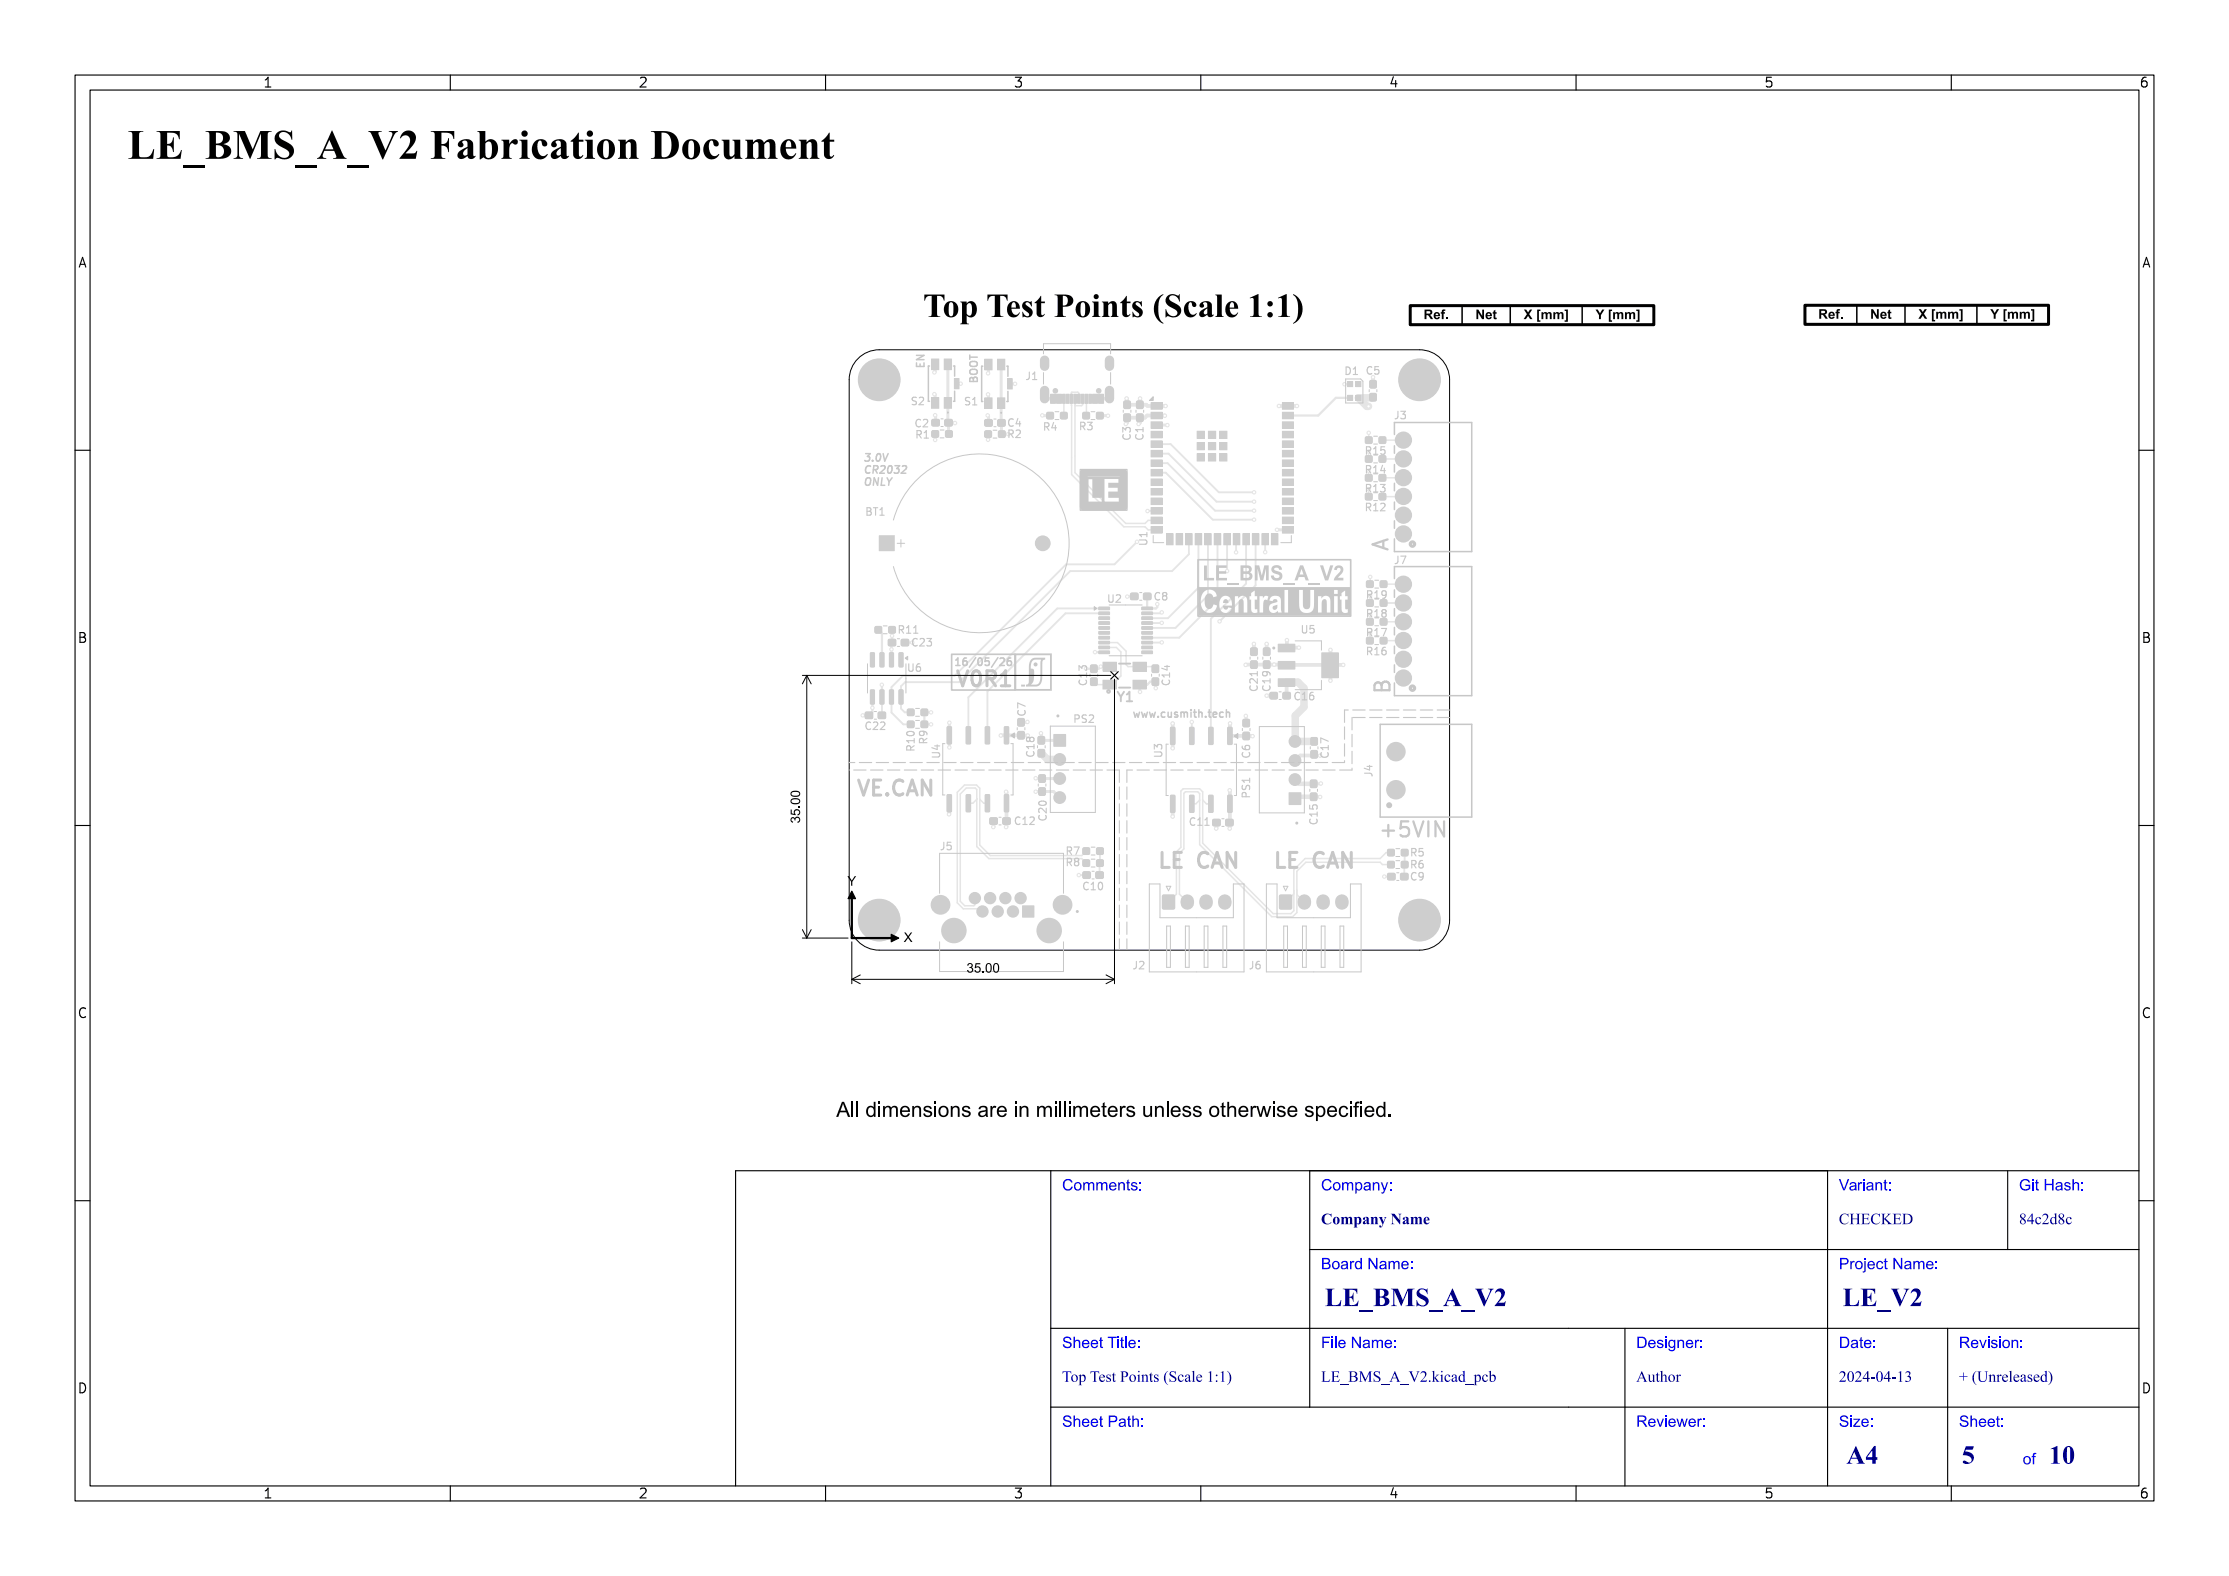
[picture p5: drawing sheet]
<svg xmlns="http://www.w3.org/2000/svg" width="297mm" height="210mm" viewBox="0 0 297 210" stroke-linecap="round" stroke-linejoin="round" font-family="sans-serif">
<defs><g id="words">
<text font-size="5.3" fill="#fff" x="17" y="21.5">LE_BMS_A_V2 Fabrication Document</text>
<text font-size="4.3" fill="#fff" x="113.4" y="42.5">Top Test Points (Scale 1:1)</text>
<g font-size="3.3" fill="#fff">
<text x="176.5" y="174.3">LE_BMS_A_V2</text>
<text x="245.5" y="174.3">LE_V2</text>
<text x="246" y="195.3">A4</text>
<text x="261.4" y="195.3">5</text>
<text x="273" y="195.3">10</text>
</g>
<g font-size="2.7" fill="#fff">
<text x="185.1" y="73.6" transform="rotate(-90 185.1 73.6)">A</text>
<text x="127.2" y="91.6">V0R1</text>
<text x="185.4" y="92.6" transform="rotate(-90 185.4 92.6)">B</text>
<text x="113.9" y="106.2">VE.CAN</text>
<text x="183.6" y="111.7">+5VIN</text>
<text x="154.1" y="115.8">LE CAN</text>
<text x="169.5" y="115.8">LE CAN</text>
</g>
<g font-size="2" fill="#fff">
<text x="141.5" y="158.8">Comments:</text>
<text x="176" y="158.8">Company:</text>
<text x="245" y="158.8">Variant:</text>
<text x="269" y="158.8">Git Hash:</text>
<text x="176" y="163.3">Company Name</text>
<text x="245" y="163.3">CHECKED</text>
<text x="269" y="163.3">84c2d8c</text>
<text x="176" y="169.3">Board Name:</text>
<text x="245" y="169.3">Project Name:</text>
<text x="141.5" y="179.8">Sheet Title:</text>
<text x="176" y="179.8">File Name:</text>
<text x="218" y="179.8">Designer:</text>
<text x="245" y="179.8">Date:</text>
<text x="261" y="179.8">Revision:</text>
<text x="141.5" y="184.3">Top Test Points (Scale 1:1)</text>
<text x="176" y="184.3">LE_BMS_A_V2.kicad_pcb</text>
<text x="218" y="184.3">Author</text>
<text x="245" y="184.3">2024-04-13</text>
<text x="261" y="184.3">+ (Unreleased)</text>
<text x="141.5" y="190.3">Sheet Path:</text>
<text x="218" y="190.3">Reviewer:</text>
<text x="245" y="190.3">Size:</text>
<text x="261" y="190.3">Sheet:</text>
<text x="269.5" y="195.3">of</text>
</g>
<g font-size="1.7" fill="#fff">
<text x="35" y="11.6">1</text>
<text x="85" y="11.6">2</text>
<text x="135" y="11.6">3</text>
<text x="185" y="11.6">4</text>
<text x="235" y="11.6">5</text>
<text x="285" y="11.6">6</text>
<text x="10.5" y="35.6">A</text>
<text x="285.5" y="35.6">A</text>
<text x="10.5" y="85.6">B</text>
<text x="285.5" y="85.6">B</text>
<text x="148.9" y="93.5">Y1</text>
<text x="10.5" y="135.6">C</text>
<text x="285.5" y="135.6">C</text>
<text x="10.5" y="185.6">D</text>
<text x="285.5" y="185.6">D</text>
<text x="35" y="199.7">1</text>
<text x="85" y="199.7">2</text>
<text x="135" y="199.7">3</text>
<text x="185" y="199.7">4</text>
<text x="235" y="199.7">5</text>
<text x="285" y="199.7">6</text>
</g>
<g font-size="1.3" fill="#fff">
<text x="121.5" y="54">S2</text>
<text x="123.2" y="49.2" transform="rotate(-90 123.2 49.2)">EN</text>
<text x="128.6" y="54">S1</text>
<text x="130.3" y="51.2" transform="rotate(-90 130.3 51.2)">BOOT</text>
<text x="136.7" y="50.6">J1</text>
<text x="179.3" y="49.9">D1</text>
<text x="182.1" y="49.9">C5</text>
<text x="122" y="56.9">C2</text>
<text x="122.1" y="58.4">R1</text>
<text x="134.4" y="56.8">C4</text>
<text x="134.4" y="58.3">R2</text>
<text x="139.1" y="57.4">R4</text>
<text x="143.9" y="57.3">R3</text>
<text x="150.6" y="58.6" transform="rotate(-90 150.6 58.6)">C3</text>
<text x="152.3" y="58.6" transform="rotate(-90 152.3 58.6)">C1</text>
<text x="185.8" y="55.8">J3</text>
<text x="115" y="64.8">ONLY</text>
<text x="115" y="63.2">CR2032</text>
<text x="115" y="61.6">3.0V</text>
<text x="182.1" y="60.6">R15</text>
<text x="182.1" y="63.1">R14</text>
<text x="182.1" y="65.6">R13</text>
<text x="115.4" y="68.7">BT1</text>
<text x="182.1" y="68.1">R12</text>
<text x="152.9" y="72.9" transform="rotate(-90 152.9 72.9)">U1</text>
<text x="185.8" y="75.1">J7</text>
<text x="147.7" y="80.3">U2</text>
<text x="153.9" y="80">C8</text>
<text x="182.2" y="79.8">R19</text>
<text x="182.2" y="82.3">R18</text>
<text x="119.8" y="84.4">R11</text>
<text x="121" y="89.5">U6</text>
<text x="121.7" y="86.1">C23</text>
<text x="127" y="88.8">16/05/26</text>
<text x="173.5" y="84.4">U5</text>
<text x="182.2" y="87.3">R16</text>
<text x="182.2" y="84.8">R17</text>
<text x="136.6" y="95.3" transform="rotate(-90 136.6 95.3)">C7</text>
<text x="144.8" y="91.2" transform="rotate(-90 144.8 91.2)">C13</text>
<text x="150.8" y="95.7">www.cusmith.tech</text>
<text x="155.9" y="91.2" transform="rotate(-90 155.9 91.2)">C14</text>
<text x="167.6" y="92" transform="rotate(-90 167.6 92)">C21</text>
<text x="169.3" y="92" transform="rotate(-90 169.3 92)">C19</text>
<text x="172.6" y="93.3">C16</text>
<text x="115.4" y="97.3">C22</text>
<text x="121.9" y="99.9" transform="rotate(-90 121.9 99.9)">R10</text>
<text x="123.6" y="99" transform="rotate(-90 123.6 99)">R9</text>
<text x="125.2" y="100.9" transform="rotate(-90 125.2 100.9)">U4</text>
<text x="137.8" y="100.7" transform="rotate(-90 137.8 100.7)">C18</text>
<text x="143.2" y="96.3">PS2</text>
<text x="154.8" y="100.8" transform="rotate(-90 154.8 100.8)">U3</text>
<text x="166.6" y="100.9" transform="rotate(-90 166.6 100.9)">C6</text>
<text x="177" y="100.9" transform="rotate(-90 177 100.9)">C17</text>
<text x="166.6" y="106.2" transform="rotate(-90 166.6 106.2)">PS1</text>
<text x="182.9" y="103.5" transform="rotate(-90 182.9 103.5)">J4</text>
<text x="125.3" y="113.3">J5</text>
<text x="135.3" y="109.9">C12</text>
<text x="139.4" y="109.2" transform="rotate(-90 139.4 109.2)">C20</text>
<text x="142.1" y="113.9">R7</text>
<text x="158.6" y="110">C11</text>
<text x="175.5" y="109.7" transform="rotate(-90 175.5 109.7)">C15</text>
<text x="142.1" y="115.4">R8</text>
<text x="144.4" y="118.6">C10</text>
<text x="188" y="117.3">C9</text>
<text x="188" y="114.1">R5</text>
<text x="188" y="115.7">R6</text>
<text x="150.9" y="129.1">J2</text>
<text x="166.4" y="129.1">J6</text>
</g>
</g></defs>
<path d="M114.3 47.8a4 4 0 0 1 2.8-1.2h72a4 4 0 0 1 4.1 4v72a4 4 0 0 1-4.1 4h-72a4 4 0 0 1-4-4v-72a4 4 0 0 1 1.2-2.8z" fill="none" stroke="#000" stroke-width=".13"/>
<g fill="#e5e5e5">
<path d="M133 55.9h.1h.8l.1 .2-.1 .7h-.2h-.7l-.1-.2z" fill-rule="evenodd"/>
<path d="M131.2 55.9h.2h.8l.1 .2-.1 .7h-.2h-.8v-.2z" fill-rule="evenodd"/>
<path d="M163.6 96.9h.4l.2 .1v2.1l-.1 .1h-.4l-.1-.1z" fill-rule="evenodd"/>
<path d="M161.1 96.9h.4l.2 .1v2.1l-.1 .1h-.4l-.2-.1z" fill-rule="evenodd"/>
<path d="M158.5 96.9h.5l.1 .1v2.1l-.1 .1h-.4l-.1-.1z" fill-rule="evenodd"/>
<path d="M156 96.9h.4l.2 .1v2.1l-.1 .1h-.4l-.2-.1z" fill-rule="evenodd"/>
<path d="M156 106l.4-.1 .2 .1v2.1l-.1 .2h-.4l-.2-.1z" fill-rule="evenodd"/>
<path d="M158.5 106l.5-.1 .1 .1v2.1l-.1 .2h-.4l-.1-.1z" fill-rule="evenodd"/>
<path d="M161.1 106l.4-.1 .2 .1v2.1l-.1 .2h-.4l-.2-.1z" fill-rule="evenodd"/>
<path d="M163.6 106l.4-.1 .2 .1v2.1l-.1 .2h-.4l-.1-.1z" fill-rule="evenodd"/>
<path d="M170.4 85.9h2.1v.9h-2.1z" fill-rule="evenodd"/>
<path d="M170.4 88.2h2.1v.9h-2.1z" fill-rule="evenodd"/>
<path d="M170.4 90.5h2.1v.9h-2.1z" fill-rule="evenodd"/>
<path d="M176.2 87h2.1v3.3h-2.1z" fill-rule="evenodd"/>
<path d="M149.8 55.2l.1-.1 .7 .1 .1 .2-.1 .7-.2 .1-.6-.1-.1-.1z" fill-rule="evenodd"/>
<path d="M149.8 53.5l.1-.1 .7 .1 .1 .1-.1 .8-.2 .1-.6-.1-.1-.2z" fill-rule="evenodd"/>
<path d="M138.3 99.9l.2-.1 .7 .1v.2v.7l-.2 .1-.7-.1v-.1z" fill-rule="evenodd"/>
<path d="M138.3 98.2l.2-.1 .7 .1v.1v.8l-.2 .1-.7-.1v-.2z" fill-rule="evenodd"/>
<path d="M118.4 85.2h.2h.7l.1 .2-.1 .6-.1 .1-.8-.1-.1-.1z" fill-rule="evenodd"/>
<path d="M120.1 85.2h.2h.7l.1 .2-.1 .6-.1 .1-.8-.1-.1-.1z" fill-rule="evenodd"/>
<path d="M124.2 57.4l.2-.1 .6 .1 .1 .2-.1 .6-.1 .1-.7-.1-.1-.1z" fill-rule="evenodd"/>
<path d="M126 57.4l.2-.1 .7 .1v.2v.6l-.2 .1-.7-.1-.1-.1z" fill-rule="evenodd"/>
<path d="M152.4 79.1l.2-.1 .7 .1 .1 .1-.1 .7h-.1h-.8l-.1-.2z" fill-rule="evenodd"/>
<path d="M150.7 79.1l.1-.1 .8 .1 .1 .1-.1 .7h-.2h-.7l-.1-.2z" fill-rule="evenodd"/>
<path d="M133.6 109l.2-.1 .8 .1v.2v.6l-.2 .1-.8-.1v-.2z" fill-rule="evenodd"/>
<path d="M131.9 109l.2-.1 .8 .1v.2v.6l-.2 .1-.8-.1-.1-.2z" fill-rule="evenodd"/>
<path d="M119.8 87h.4h.1l.1 1.7-.1 .2h-.4l-.1-.1z" fill-rule="evenodd"/>
<path d="M118.5 87h.4h.2v1.7l-.1 .2h-.4l-.1-.1z" fill-rule="evenodd"/>
<path d="M117.3 87h.4h.1v1.7l-.1 .2h-.3l-.2-.1z" fill-rule="evenodd"/>
<path d="M116 87h.4h.1v1.7v.2h-.4l-.1-.1z" fill-rule="evenodd"/>
<path d="M116 91.9h.4l.1 .1v1.7v.1h-.4h-.1z" fill-rule="evenodd"/>
<path d="M117.3 91.9h.4l.1 .1v1.7l-.1 .1h-.3h-.2z" fill-rule="evenodd"/>
<path d="M118.5 91.9h.4l.2 .1v1.7l-.1 .1h-.4h-.1z" fill-rule="evenodd"/>
<path d="M119.8 91.9h.4l.1 .1 .1 1.7-.1 .1h-.4h-.1z" fill-rule="evenodd"/>
<path d="M153.5 88.6h.2h.7v.2v.8h-.2h-.7v-.2z" fill-rule="evenodd"/>
<path d="M153.5 90.4l.2-.1 .7 .1v.1v.8l-.2 .1-.7-.1v-.2z" fill-rule="evenodd"/>
<path d="M165.6 97.6l.2-.1 .7 .1v.2v.7l-.2 .1-.7-.1v-.1z" fill-rule="evenodd"/>
<path d="M165.6 95.9l.2-.1 .7 .1v.1v.8l-.2 .1-.7-.1v-.2z" fill-rule="evenodd"/>
<path d="M141.3 55l.2-.1 .7 .1v.1v.7l-.2 .1-.7-.1v-.2z" fill-rule="evenodd"/>
<path d="M139.5 55l.2-.1 .6 .1 .1 .1-.1 .7-.1 .1-.7-.1-.1-.2z" fill-rule="evenodd"/>
<path d="M146.1 114.6l.2-.1 .7 .1 .1 .2-.1 .6-.2 .1-.7-.1v-.2z" fill-rule="evenodd"/>
<path d="M144.3 114.6l.2-.1 .7 .1v.2v.6l-.2 .1-.7-.1v-.2z" fill-rule="evenodd"/>
<path d="M182.5 52.5l.2-.1 .7 .1v.1v.8l-.2 .1-.7-.1v-.2z" fill-rule="evenodd"/>
<path d="M182.5 50.7h.2h.7v.2v.8h-.2h-.7v-.2z" fill-rule="evenodd"/>
<path d="M146.1 55l.2-.1 .7 .1v.1v.7l-.2 .1-.7-.1v-.2z" fill-rule="evenodd"/>
<path d="M144.3 55l.2-.1 .6 .1 .1 .1-.1 .7-.1 .1-.7-.1-.1-.2z" fill-rule="evenodd"/>
<path d="M184.9 113.2l.2-.1 .7 .1v.2v.6l-.2 .1-.7-.1-.1-.2z" fill-rule="evenodd"/>
<path d="M186.7 113.2l.2-.1 .7 .1 .1 .2-.1 .6-.2 .1-.7-.1v-.2z" fill-rule="evenodd"/>
<path d="M183.9 79.9h.2h.7v.2v.7h-.2h-.7v-.2z" fill-rule="evenodd"/>
<path d="M182.1 79.9h.2h.6l.1 .2-.1 .7h-.1h-.7l-.1-.2z" fill-rule="evenodd"/>
<path d="M170.5 119.3l.2-.1 1.4 .1v.2v1.6l-.2 .1-1.4-.1-.1-.2z" fill-rule="evenodd"/>
</g>
<g fill="#e5e5e5">
<circle cx="117.1" cy="122.6" r="2.8"/>
<circle cx="186" cy="105.2" r="1.2"/>
<circle cx="186" cy="100.2" r="1.2"/>
</g>
<path d="M173.8 120.1v.2M176.3 120.1v.2M178.8 120.1v.2" fill="none" stroke="#e5e5e5" stroke-width="1.7"/>
<g fill="#e5e5e5">
<path d="M118.4 83.5l.2-.1 .7 .1v.2v.6l-.2 .1-.7-.1v-.1z" fill-rule="evenodd"/>
<path d="M116.6 83.5l.2-.1 .7 .1v.2v.6l-.2 .1-.7-.1-.1-.1z" fill-rule="evenodd"/>
<path d="M183.8 60.8l.2-.1 .6 .1 .1 .1-.1 .7h-.1h-.7l-.1-.2z" fill-rule="evenodd"/>
<path d="M182 60.8l.1-.1 .7 .1 .1 .1-.1 .7h-.2h-.6l-.1-.2z" fill-rule="evenodd"/>
<path d="M145.3 90.4l.2-.1 .7 .1v.1v.8l-.2 .1-.7-.1v-.2z" fill-rule="evenodd"/>
<path d="M145.3 88.6h.2h.7v.2v.8h-.2h-.7v-.2z" fill-rule="evenodd"/>
<path d="M168.4 88.1l.1-.1 .7 .1 .1 .2-.1 .7-.2 .1-.6-.1-.1-.1z" fill-rule="evenodd"/>
<path d="M168.4 86.4l.1-.1 .7 .1 .1 .1-.1 .8-.2 .1-.6-.1-.1-.2z" fill-rule="evenodd"/>
<path d="M146.9 90.6h1.8v1.2h-1.8z" fill-rule="evenodd"/>
<path d="M151 90.6h1.8v1.2h-1.8z" fill-rule="evenodd"/>
<path d="M151 88.2h1.8v1.2h-1.8z" fill-rule="evenodd"/>
<path d="M146.9 88.2h1.8v1.2h-1.8z" fill-rule="evenodd"/>
<path d="M174.6 104l.2-.1 .6 .1 .1 .1-.1 .8-.1 .1-.7-.1v-.2z" fill-rule="evenodd"/>
<path d="M174.6 105.7l.2-.1 .6 .1 .1 .2-.1 .7-.1 .1-.7-.1v-.1z" fill-rule="evenodd"/>
<path d="M171.8 105.7h1.5v1.5h-1.5z" fill-rule="evenodd"/>
<path d="M183.8 65.8l.2-.1 .6 .1 .1 .1-.1 .7-.1 .1-.7-.1-.1-.2z" fill-rule="evenodd"/>
<path d="M182 65.8l.1-.1 .7 .1 .1 .1-.1 .7-.2 .1-.6-.1-.1-.2z" fill-rule="evenodd"/>
<path d="M153.4 53.6h1.5v.9h-1.5z" fill-rule="evenodd"/>
<path d="M153.4 54.9h1.5v.9h-1.5z" fill-rule="evenodd"/>
<path d="M153.4 56.2h1.5v.9h-1.5z" fill-rule="evenodd"/>
<path d="M153.4 57.5h1.5v.9h-1.5z" fill-rule="evenodd"/>
<path d="M153.4 58.7h1.5v.9h-1.5z" fill-rule="evenodd"/>
<path d="M153.4 60h1.5v.9h-1.5z" fill-rule="evenodd"/>
<path d="M153.4 61.3h1.5v.9h-1.5z" fill-rule="evenodd"/>
<path d="M153.4 62.5h1.5v.9h-1.5z" fill-rule="evenodd"/>
<path d="M153.4 63.8h1.5v.9h-1.5z" fill-rule="evenodd"/>
<path d="M153.4 65.1h1.5v.9h-1.5z" fill-rule="evenodd"/>
<path d="M153.4 66.3h1.5v.9h-1.5z" fill-rule="evenodd"/>
<path d="M153.4 67.6h1.5v.9h-1.5z" fill-rule="evenodd"/>
<path d="M153.4 68.9h1.5v.9h-1.5z" fill-rule="evenodd"/>
<path d="M153.4 70.2h1.5v.9h-1.5z" fill-rule="evenodd"/>
<path d="M155.4 71.1h.9v1.5h-.9z" fill-rule="evenodd"/>
<path d="M156.7 71.1h.9v1.5h-.9z" fill-rule="evenodd"/>
<path d="M158 71.1h.9v1.5h-.9z" fill-rule="evenodd"/>
<path d="M159.2 71.1h.9v1.5h-.9z" fill-rule="evenodd"/>
<path d="M160.5 71.1h.9v1.5h-.9z" fill-rule="evenodd"/>
<path d="M161.8 71.1h.9v1.5h-.9z" fill-rule="evenodd"/>
<path d="M163 71.1h.9v1.5h-.9z" fill-rule="evenodd"/>
<path d="M164.3 71.1h.9v1.5h-.9z" fill-rule="evenodd"/>
<path d="M165.6 71.1h.9v1.5h-.9z" fill-rule="evenodd"/>
<path d="M166.9 71.1h.9v1.5h-.9z" fill-rule="evenodd"/>
<path d="M168.1 71.1h.9v1.5h-.9z" fill-rule="evenodd"/>
<path d="M169.4 71.1h.9v1.5h-.9z" fill-rule="evenodd"/>
<path d="M170.9 70.2h1.5v.9h-1.5z" fill-rule="evenodd"/>
<path d="M170.9 68.9h1.5v.9h-1.5z" fill-rule="evenodd"/>
<path d="M170.9 67.6h1.5v.9h-1.5z" fill-rule="evenodd"/>
<path d="M170.9 66.3h1.5v.9h-1.5z" fill-rule="evenodd"/>
<path d="M170.9 65.1h1.5v.9h-1.5z" fill-rule="evenodd"/>
<path d="M170.9 63.8h1.5v.9h-1.5z" fill-rule="evenodd"/>
<path d="M170.9 62.5h1.5v.9h-1.5z" fill-rule="evenodd"/>
<path d="M170.9 61.3h1.5v.9h-1.5z" fill-rule="evenodd"/>
<path d="M170.9 60h1.5v.9h-1.5z" fill-rule="evenodd"/>
<path d="M170.9 58.7h1.5v.9h-1.5z" fill-rule="evenodd"/>
<path d="M170.9 57.5h1.5v.9h-1.5z" fill-rule="evenodd"/>
<path d="M170.9 56.2h1.5v.9h-1.5z" fill-rule="evenodd"/>
<path d="M170.9 54.9h1.5v.9h-1.5z" fill-rule="evenodd"/>
<path d="M170.9 53.6h1.5v.9h-1.5z" fill-rule="evenodd"/>
<path d="M159.5 57.5h1v.9h-1z" fill-rule="evenodd"/>
<path d="M159.5 58.9h1v1.1h-1z" fill-rule="evenodd"/>
<path d="M159.5 60.5h1v.9h-1z" fill-rule="evenodd"/>
<path d="M161 57.5h1v.9h-1z" fill-rule="evenodd"/>
<path d="M161 58.9h1v1.1h-1z" fill-rule="evenodd"/>
<path d="M161 60.5h1v.9h-1z" fill-rule="evenodd"/>
<path d="M162.5 57.5h1v.9h-1z" fill-rule="evenodd"/>
<path d="M162.5 58.9h1v1.1h-1z" fill-rule="evenodd"/>
<path d="M162.5 60.5h1v.9h-1z" fill-rule="evenodd"/>
<path d="M144.3 113l.2-.1 .7 .1v.2v.6l-.2 .1-.7-.1v-.2z" fill-rule="evenodd"/>
<path d="M146.1 113l.2-.1 .7 .1 .1 .2-.1 .6-.2 .1-.7-.1v-.2z" fill-rule="evenodd"/>
<path d="M117.1 71.4h2v2h-2z" fill-rule="evenodd"/>
<path d="M133.8 96.9l.5-.1 .1 .1v2.1l-.1 .1-.4 .1-.1-.1z" fill-rule="evenodd"/>
<path d="M131.3 96.9l.4-.1 .2 .1v2.1l-.1 .1-.4 .1-.1-.1z" fill-rule="evenodd"/>
<path d="M128.8 96.9l.4-.1 .1 .1 .1 2.1-.1 .1-.4 .1-.2-.1z" fill-rule="evenodd"/>
<path d="M126.2 96.9l.5-.1 .1 .1v2.1l-.1 .1-.4 .1-.1-.1z" fill-rule="evenodd"/>
<path d="M126.2 105.9h.5l.1 .1v2l-.1 .2h-.4l-.1-.1z" fill-rule="evenodd"/>
<path d="M128.8 105.9h.4l.1 .1 .1 2-.1 .2h-.4l-.2-.1z" fill-rule="evenodd"/>
<path d="M131.3 105.9h.4l.2 .1v2l-.1 .2h-.4l-.1-.1z" fill-rule="evenodd"/>
<path d="M133.8 105.9h.5l.1 .1v2l-.1 .2h-.4l-.1-.1z" fill-rule="evenodd"/>
<path d="M174.7 98.3h.2h.6l.1 .2-.1 .8h-.2h-.6l-.1-.2z" fill-rule="evenodd"/>
<path d="M174.7 100h.2h.6l.1 .2-.1 .8-.2 .1-.6-.1-.1-.2z" fill-rule="evenodd"/>
<path d="M132.9 53h1v1.5h-1z" fill-rule="evenodd"/>
<path d="M131.2 53h1v1.5h-1z" fill-rule="evenodd"/>
<path d="M132.9 47.8h1v1.5h-1z" fill-rule="evenodd"/>
<path d="M131.2 47.8h1v1.5h-1z" fill-rule="evenodd"/>
<path d="M134.2 50.5h.7v1.4h-.7z" fill-rule="evenodd"/>
<path d="M122.8 96.1h.1h.7l.1 .2-.1 .6-.2 .1-.6-.1-.1-.1z" fill-rule="evenodd"/>
<path d="M120.9 96.1h.2h.7v.2v.6l-.2 .1-.7-.1v-.1z" fill-rule="evenodd"/>
<path d="M183.8 63.3l.2-.1 .6 .1 .1 .1-.1 .7h-.1h-.7l-.1-.2z" fill-rule="evenodd"/>
<path d="M182 63.3l.1-.1 .7 .1 .1 .1-.1 .7h-.2h-.6l-.1-.2z" fill-rule="evenodd"/>
<path d="M186.7 114.8l.2-.1 .7 .1 .1 .2-.1 .6-.2 .1-.7-.1v-.2z" fill-rule="evenodd"/>
<path d="M184.9 114.8l.2-.1 .7 .1v.2v.6l-.2 .1-.7-.1-.1-.2z" fill-rule="evenodd"/>
<path d="M125.8 53h1v1.4h-1z" fill-rule="evenodd"/>
<path d="M124.1 53h1v1.4h-1z" fill-rule="evenodd"/>
<path d="M125.8 47.8h1v1.5h-1z" fill-rule="evenodd"/>
<path d="M124.1 47.8h1v1.5h-1z" fill-rule="evenodd"/>
<path d="M127.2 50.4h.6v1.4h-.6z" fill-rule="evenodd"/>
<path d="M146.4 52.6h.6v1.1h-.6z" fill-rule="evenodd"/>
<path d="M145.6 52.6h.6v1.1h-.6z" fill-rule="evenodd"/>
<path d="M144.6 52.6h.3v1.1h-.3z" fill-rule="evenodd"/>
<path d="M143.6 52.6h.3v1.1h-.3z" fill-rule="evenodd"/>
<path d="M143.1 52.6h.3v1.1h-.3z" fill-rule="evenodd"/>
<path d="M142.1 52.6h.3v1.1h-.3z" fill-rule="evenodd"/>
<path d="M140 52.6h.6v1.1h-.6z" fill-rule="evenodd"/>
<path d="M140.8 52.6h.6v1.1h-.6z" fill-rule="evenodd"/>
<path d="M141.6 52.6h.3v1.1h-.3z" fill-rule="evenodd"/>
<path d="M142.6 52.6h.3v1.1h-.3z" fill-rule="evenodd"/>
<path d="M144.1 52.6h.3v1.1h-.3z" fill-rule="evenodd"/>
<path d="M145.1 52.6h.3v1.1h-.3z" fill-rule="evenodd"/>
</g>
<g fill="#e5e5e5">
<circle cx="172.5" cy="103.9" r=".75"/>
<circle cx="172.5" cy="101.3" r=".75"/>
<circle cx="172.5" cy="98.8" r=".75"/>
<circle cx="138.9" cy="72.4" r="1"/>
<circle cx="117.1" cy="50.6" r="2.8"/>
</g>
<path d="M139.2 48v.8M139.2 52v1.1M147.8 48v.8M147.8 52v1.1" fill="none" stroke="#e5e5e5" stroke-width="1.1"/>
<g fill="#e5e5e5">
<path d="M131.2 57.4h.2h.7v.2v.7h-.2h-.7v-.2z" fill-rule="evenodd"/>
<path d="M133.1 57.4h.1h.7l.1 .2-.1 .7h-.2h-.6l-.1-.2z" fill-rule="evenodd"/>
<path d="M183.8 58.2h.2h.6l.1 .2-.1 .7h-.1h-.7l-.1-.2z" fill-rule="evenodd"/>
<path d="M182 58.2h.1h.7l.1 .2-.1 .7h-.2h-.6l-.1-.2z" fill-rule="evenodd"/>
<path d="M163.3 109.2l.2-.1 .8 .1 .1 .2-.1 .6-.2 .1-.8-.1v-.2z" fill-rule="evenodd"/>
<path d="M161.6 109.2l.2-.1 .8 .1v.2v.6l-.2 .1-.8-.1v-.2z" fill-rule="evenodd"/>
<path d="M136.3 120.7h1.4v1.5h-1.4z" fill-rule="evenodd"/>
<path d="M183.9 82.5l.2-.1 .7 .1v.1v.7h-.2h-.7v-.2z" fill-rule="evenodd"/>
<path d="M182.1 82.5l.2-.1 .6 .1 .1 .1-.1 .7h-.1h-.7l-.1-.2z" fill-rule="evenodd"/>
<path d="M146 116.2l.2-.1 .8 .1 .1 .2-.1 .6-.2 .1-.8-.1v-.2z" fill-rule="evenodd"/>
<path d="M144.3 116.2l.2-.1 .8 .1v.2v.6l-.2 .1-.8-.1v-.2z" fill-rule="evenodd"/>
<path d="M154.9 119.3l.2-.1 1.4 .1 .1 .2-.1 1.6-.2 .1-1.4-.1v-.2z" fill-rule="evenodd"/>
</g>
<g fill="#e5e5e5">
<circle cx="136" cy="119.7" r=".72"/>
<circle cx="135" cy="121.5" r=".72"/>
<circle cx="134" cy="119.7" r=".72"/>
<circle cx="132.9" cy="121.5" r=".72"/>
<circle cx="131.9" cy="119.7" r=".72"/>
<circle cx="130.9" cy="121.5" r=".72"/>
<circle cx="129.9" cy="119.7" r=".72"/>
<circle cx="125.3" cy="120.6" r="1.22"/>
<circle cx="141.6" cy="120.6" r="1.22"/>
</g>
<path d="M158.2 120.1v.2M160.7 120.1v.2M163.2 120.1v.2" fill="none" stroke="#e5e5e5" stroke-width="1.7"/>
<g fill="#e5e5e5">
<path d="M117 94.9h.2h.8v.2v.6l-.2 .1-.8-.1v-.1z" fill-rule="evenodd"/>
<path d="M115.3 94.9h.2h.7l.1 .2-.1 .6-.1 .1-.8-.1-.1-.1z" fill-rule="evenodd"/>
<path d="M186.6 116.4l.2-.1 .8 .1 .1 .2-.1 .6-.2 .1-.8-.1v-.2z" fill-rule="evenodd"/>
<path d="M184.9 116.4l.2-.1 .8 .1v.2v.6l-.2 .1-.8-.1-.1-.2z" fill-rule="evenodd"/>
<path d="M180.6 50.8h.7v.7h-.7z" fill-rule="evenodd"/>
<path d="M179.6 50.8h.7v.7h-.7z" fill-rule="evenodd"/>
<path d="M179.6 52.7h.7v.7h-.7z" fill-rule="evenodd"/>
<path d="M180.6 52.7h.7v.7h-.7z" fill-rule="evenodd"/>
<path d="M151.5 55.2l.1-.1 .7 .1 .1 .2-.1 .7-.2 .1-.6-.1-.1-.1z" fill-rule="evenodd"/>
<path d="M151.5 53.5l.1-.1 .7 .1 .1 .1-.1 .8-.2 .1-.6-.1-.1-.2z" fill-rule="evenodd"/>
<path d="M183.9 77.4h.2h.7v.2v.6l-.2 .1-.7-.1v-.1z" fill-rule="evenodd"/>
<path d="M182.1 77.4h.2h.6l.1 .2-.1 .6-.1 .1-.7-.1-.1-.1z" fill-rule="evenodd"/>
<path d="M138.4 105l.2-.1 .7 .1v.2v.7l-.2 .1-.7-.1v-.1z" fill-rule="evenodd"/>
<path d="M138.4 103.3l.2-.1 .7 .1v.1v.8l-.2 .1-.7-.1v-.2z" fill-rule="evenodd"/>
<path d="M146.4 80.9h1.4l.1 .3-1.4 .1-.1-.1z" fill-rule="evenodd"/>
<path d="M146.4 81.6l1.4-.1 .1 .4h-1.5z" fill-rule="evenodd"/>
<path d="M146.4 82.2h1.4l.1 .3-1.5 .1z" fill-rule="evenodd"/>
<path d="M146.4 82.9l1.4-.1 .1 .4h-1.4h-.1z" fill-rule="evenodd"/>
<path d="M146.4 83.5h1.4h.1v.3l-1.4 .1-.1-.1z" fill-rule="evenodd"/>
<path d="M146.4 84.2l1.4-.1 .1 .4h-1.5z" fill-rule="evenodd"/>
<path d="M146.4 84.8h1.4l.1 .3-1.4 .1-.1-.1z" fill-rule="evenodd"/>
<path d="M146.4 85.5l1.4-.1 .1 .1v.3h-1.4h-.1z" fill-rule="evenodd"/>
<path d="M146.4 86.1h1.4l.1 .3-1.5 .1z" fill-rule="evenodd"/>
<path d="M146.4 86.8l1.4-.1 .1 .4h-1.4h-.1z" fill-rule="evenodd"/>
<path d="M152.1 86.8l1.4-.1 .1 .3-.1 .1h-1.3l-.1-.1z" fill-rule="evenodd"/>
<path d="M152.1 86.1h1.4l.1 .3-.1 .1h-1.3z" fill-rule="evenodd"/>
<path d="M152.1 85.5l1.4-.1 .1 .1v.2l-.1 .1h-1.3l-.1-.1z" fill-rule="evenodd"/>
<path d="M152.1 84.8h1.4l.1 .3-.1 .1h-1.3l-.1-.1z" fill-rule="evenodd"/>
<path d="M152.1 84.2l1.4-.1 .1 .3-.1 .1h-1.3z" fill-rule="evenodd"/>
<path d="M152.1 83.5h1.4h.1v.3l-.1 .1h-1.3l-.1-.1z" fill-rule="evenodd"/>
<path d="M152.1 82.9l1.4-.1 .1 .3-.1 .1h-1.3l-.1-.1z" fill-rule="evenodd"/>
<path d="M152.1 82.2h1.4l.1 .3-.1 .1h-1.3z" fill-rule="evenodd"/>
<path d="M152.1 81.6l1.4-.1 .1 .1v.2l-.1 .1h-1.3z" fill-rule="evenodd"/>
<path d="M152.1 80.9h1.4l.1 .3-.1 .1h-1.3l-.1-.1z" fill-rule="evenodd"/>
<path d="M135.6 97.5l.2-.1 .7 .1v.2v.7l-.2 .1-.7-.1v-.1z" fill-rule="evenodd"/>
<path d="M135.6 95.8l.2-.1 .7 .1v.1v.8l-.2 .1-.7-.1v-.2z" fill-rule="evenodd"/>
<path d="M171 92.3l.1-.1 .8 .1 .1 .2-.1 .6-.2 .1-.7-.1-.1-.2z" fill-rule="evenodd"/>
<path d="M169.2 92.3l.2-.1 .8 .1v.2v.6l-.2 .1-.8-.1v-.2z" fill-rule="evenodd"/>
<path d="M166.7 88.1l.1-.1 .7 .1 .1 .2-.1 .7-.2 .1-.6-.1-.1-.1z" fill-rule="evenodd"/>
<path d="M166.7 86.4l.1-.1 .7 .1 .1 .1-.1 .8-.2 .1-.6-.1-.1-.2z" fill-rule="evenodd"/>
<path d="M183.9 85l.2-.1 .7 .1v.1v.7h-.2h-.7v-.2z" fill-rule="evenodd"/>
<path d="M182.1 85l.2-.1 .6 .1 .1 .1-.1 .7h-.1h-.7l-.1-.2z" fill-rule="evenodd"/>
<path d="M120.9 94.5l.2-.1 .7 .1v.2v.6l-.2 .1-.7-.1v-.1z" fill-rule="evenodd"/>
<path d="M122.8 94.5l.1-.1 .7 .1 .1 .2-.1 .6-.2 .1-.6-.1-.1-.1z" fill-rule="evenodd"/>
<path d="M140.4 97.9h1.6v1.5h-1.6z" fill-rule="evenodd"/>
<path d="M125.9 55.9h.2h.8v.2v.6l-.2 .1-.8-.1-.1-.1z" fill-rule="evenodd"/>
<path d="M124.2 55.9h.2h.7l.1 .2-.1 .6-.1 .1-.8-.1-.1-.1z" fill-rule="evenodd"/>
</g>
<g fill="#e5e5e5">
<circle cx="187" cy="71.1" r="1.05"/>
<circle cx="187" cy="68.6" r="1.05"/>
<circle cx="187" cy="66.2" r="1.05"/>
<circle cx="187" cy="63.7" r="1.05"/>
<circle cx="187" cy="61.2" r="1.05"/>
<circle cx="187" cy="58.7" r="1.05"/>
<circle cx="189.1" cy="122.6" r="2.8"/>
<circle cx="189.1" cy="50.6" r="2.8"/>
<circle cx="187" cy="90.3" r="1.05"/>
<circle cx="187" cy="87.9" r="1.05"/>
<circle cx="187" cy="85.4" r="1.05"/>
<circle cx="187" cy="82.9" r="1.05"/>
<circle cx="187" cy="80.3" r="1.05"/>
<circle cx="187" cy="77.8" r="1.05"/>
<circle cx="141.2" cy="101.2" r=".75"/>
<circle cx="141.2" cy="103.7" r=".75"/>
<circle cx="141.2" cy="106.3" r=".75"/>
<circle cx="145.9" cy="86.9" r=".3"/>
<circle cx="124.5" cy="52.5" r=".3"/>
<circle cx="175.9" cy="100.7" r=".3"/>
<circle cx="154" cy="91.7" r=".3"/>
<circle cx="173.1" cy="86.3" r=".3"/>
<circle cx="179.1" cy="51.2" r=".3"/>
<circle cx="146.7" cy="88.8" r=".3"/>
<circle cx="124.5" cy="49.6" r=".3"/>
<circle cx="156.3" cy="96.4" r=".3"/>
<circle cx="121.6" cy="85.6" r=".3"/>
<circle cx="182.4" cy="65.2" r=".3"/>
<circle cx="168.8" cy="92.7" r=".3"/>
<circle cx="136.9" cy="96.2" r=".3"/>
<circle cx="160" cy="59.5" r=".3"/>
<circle cx="116.2" cy="94.3" r=".3"/>
<circle cx="131.6" cy="49.7" r=".3"/>
<circle cx="160" cy="61" r=".3"/>
<circle cx="163" cy="57.9" r=".3"/>
<circle cx="155.3" cy="54.1" r=".3"/>
<circle cx="126.5" cy="96.3" r=".3"/>
<circle cx="144.7" cy="89.1" r=".3"/>
<circle cx="163" cy="61" r=".3"/>
<circle cx="124.6" cy="55.3" r=".3"/>
<circle cx="161.5" cy="61" r=".3"/>
<circle cx="182.4" cy="62.7" r=".3"/>
<circle cx="151.9" cy="92.2" r=".3"/>
<circle cx="182.9" cy="50.3" r=".3"/>
<circle cx="166" cy="95.4" r=".3"/>
<circle cx="150.1" cy="53.1" r=".3"/>
<circle cx="161.5" cy="59.5" r=".3"/>
<circle cx="170.4" cy="54.1" r=".3"/>
<circle cx="131.6" cy="52.5" r=".3"/>
<circle cx="168.8" cy="85.8" r=".3"/>
<circle cx="182.6" cy="81.9" r=".3"/>
<circle cx="182.4" cy="57.7" r=".3"/>
<circle cx="182.6" cy="84.4" r=".3"/>
<circle cx="160" cy="57.9" r=".3"/>
<circle cx="171.5" cy="85.3" r=".3"/>
<circle cx="161.5" cy="57.9" r=".3"/>
<circle cx="131.6" cy="55.3" r=".3"/>
<circle cx="135.2" cy="51.2" r=".3"/>
<circle cx="182.4" cy="60.2" r=".3"/>
<circle cx="138.9" cy="55.3" r=".3"/>
<circle cx="150.2" cy="79.5" r=".3"/>
<circle cx="115" cy="95.3" r=".3"/>
<circle cx="147.6" cy="55.4" r=".3"/>
<circle cx="156.3" cy="99.7" r=".3"/>
<circle cx="126.5" cy="99.6" r=".3"/>
<circle cx="172.8" cy="54.1" r=".3"/>
<circle cx="182.6" cy="79.4" r=".3"/>
<circle cx="163" cy="59.5" r=".3"/>
<circle cx="182.6" cy="76.9" r=".3"/>
<circle cx="128" cy="51.1" r=".3"/>
<circle cx="151.9" cy="53.1" r=".3"/>
<circle cx="138.7" cy="97.7" r=".3"/>
<circle cx="167.1" cy="85.8" r=".3"/>
<circle cx="133.4" cy="98" r=".3"/>
<circle cx="124.1" cy="96.5" r=".3"/>
<circle cx="179" cy="88.6" r=".3"/>
<circle cx="118.8" cy="86.5" r=".3"/>
<circle cx="150" cy="56.5" r=".3"/>
<circle cx="166" cy="88.6" r=".3"/>
<circle cx="151.7" cy="56.5" r=".3"/>
<circle cx="131.7" cy="58.6" r=".3"/>
<circle cx="177.3" cy="90.7" r=".3"/>
<circle cx="124.1" cy="94.9" r=".3"/>
<circle cx="155.2" cy="55.4" r=".3"/>
<circle cx="136.9" cy="98" r=".3"/>
<circle cx="177.3" cy="86.6" r=".3"/>
<circle cx="154.2" cy="80.5" r=".3"/>
<circle cx="118.9" cy="84.7" r=".3"/>
<circle cx="166.9" cy="98.1" r=".3"/>
<circle cx="163.9" cy="96.4" r=".3"/>
<circle cx="169.8" cy="88.6" r=".3"/>
<circle cx="124.6" cy="58.6" r=".3"/>
<circle cx="155.6" cy="56.6" r=".3"/>
<circle cx="127.2" cy="56.4" r=".3"/>
<circle cx="134.3" cy="57.9" r=".3"/>
<circle cx="170.1" cy="70.6" r=".3"/>
<circle cx="182.4" cy="54.2" r=".3"/>
<circle cx="163.9" cy="110.4" r=".3"/>
<circle cx="176" cy="104.4" r=".3"/>
<circle cx="163.9" cy="105.3" r=".3"/>
<circle cx="134.1" cy="110.2" r=".3"/>
<circle cx="138" cy="105.5" r=".3"/>
<circle cx="134.1" cy="105.5" r=".3"/>
<circle cx="168.6" cy="73.6" r=".3"/>
<circle cx="154.8" cy="85.6" r=".3"/>
<circle cx="154.8" cy="83" r=".3"/>
<circle cx="163.5" cy="76.1" r=".3"/>
<circle cx="154.8" cy="81.6" r=".3"/>
<circle cx="164.7" cy="73.6" r=".3"/>
<circle cx="158.8" cy="96.2" r=".3"/>
<circle cx="162.5" cy="82.8" r=".3"/>
<circle cx="184.4" cy="116.8" r=".3"/>
<circle cx="156.3" cy="108.8" r=".3"/>
<circle cx="162" cy="110.4" r=".3"/>
<circle cx="175.9" cy="106.2" r=".3"/>
<circle cx="143.8" cy="116.6" r=".3"/>
<circle cx="126.5" cy="108.5" r=".3"/>
<circle cx="138" cy="103.7" r=".3"/>
<circle cx="132.3" cy="110.2" r=".3"/>
<circle cx="117.5" cy="91.3" r=".3"/>
<circle cx="152.9" cy="68.1" r=".3"/>
<circle cx="151.5" cy="72.2" r=".3"/>
<circle cx="171.6" cy="60.4" r=".3"/>
<circle cx="171.6" cy="59.2" r=".3"/>
<circle cx="171.6" cy="56.6" r=".3"/>
<circle cx="171.6" cy="57.9" r=".3"/>
<circle cx="167.1" cy="66.9" r=".3"/>
<circle cx="167.1" cy="69.2" r=".3"/>
<circle cx="167.1" cy="68" r=".3"/>
<circle cx="167.1" cy="65.6" r=".3"/>
</g>
<g fill="none" stroke="#e5e5e5" stroke-width=".5">
<path d="M150.1 53.1l.1 .8h2.5l.2 .2h2.4M151.9 55.7v.6l-.2 .2M151.9 53.1v.8M155.2 55.4h-2.4l-.3 .3h-2.3v.6l-.2 .2M170.4 54.1h2.4M182.9 50.3v.9M133.3 98h3.6M156.3 96.4h.1M156.3 96.4v3.3M156.3 99.7h.1M163.9 96.4v1.7h3M166 88.6h13"/>
<path d="M166 98.1h.1M167.1 85.8v1M168.8 92.7h.9M168.8 85.8v1M171.5 85.3v1h1.6M171.5 90.9l-.1 1.8M177.3 86.6v4.1M126.5 107v1.5M132.4 109.4l-.1 .8M134 105.5v4.7M134.1 107h.1M156.3 107.1v1.7"/>
<path d="M156.3 108.8h.1M162.1 109.6v.8M163.9 105.3v5.1M175.1 100.5l-.2 .2h-1.6l-.8 .6"/>
</g>
<g fill="none" stroke="#e5e5e5" stroke-width=".3">
<path d="M179.9 51.2h-.7M179.9 53h-1.9l-2.4 2.4h-4M151.1 79.5h-.9M152.9 79.5v1.6h1.1l.2-.2v-.4M152.9 79.5h.1M116.2 92.9v2l-.4 .4h-.8M117 83.9l.5 .5v3.5M117.5 91.3v1.6M118.9 84.7h.1M118.9 83.9v1.7M118.9 85.5h-.1v2.4M120.6 85.6h1"/>
<path d="M124.1 94.9h-.9v1.6h.9M144.7 89.1h.1M145.9 86.9h1.2M147.8 88.8h-1.1l-.3 .3h-1.7M154 91.7v-.9h-.7l-.4 .4h-1v1"/>
</g>
<g fill="none" stroke="#e5e5e5" stroke-width=".4">
<path d="M124.5 52.5l.1 .1v1.1M124.6 48.5v1l-.1 .1M124.6 55.3l.1 1M124.6 57.8v.8M126.3 48.5v7.7l.1 .1M126.4 56.3l.8 .1M126.4 56.3v1.5M127.5 51.1h.5M131.6 55.4l.1 .1v.8M131.6 52.6l.1 1.1M131.7 58.6h-.1M131.7 57.8v.8"/>
<path d="M131.7 48.6l-.1 1.1M133.4 48.6v9.2h1M134.6 51.1h.7M138.9 55.4h1M139.2 52.6l.6 .5h.5M146.5 55.4h1.1M147.8 52.6l-.5 .5h-.6M154.1 56.6h1.5M170.2 70.6h1.4M126.5 96.3v3.3M136.9 96.2h-.9M138.7 97.7l.1 1h2.4"/>
<path d="M166 95.4v.9M138 105.5h2.4l.8 .8M138 103.7h3.2M141.2 103.7h.1M175 106.2h.9M175.1 100.5l.2 .2h.6M176 104.4h-1"/>
</g>
<g fill="none" stroke="#e5e5e5" stroke-width=".2">
<path d="M141.8 53.1l-.1 2.3M142.8 53.6h.1M142.8 54h.1M143.3 53.1v1h.8l.2-.2v-.8M143.3 54l-.1 9 6.8 6.7h2.6l.4-.4h1.1M143.3 53.6h-.1M143.8 53.1v-.7l-.2-.1h-.8v10.9l6.9 7h2.9l.4 .4h1.1M144.8 53.1l-.1 2.3M182.4 57.7v1M184.2 58.7h2.8M182.4 60.2v1M182.4 62.7v1"/>
<path d="M182.4 65.2v1M182.6 79.4v1M182.6 76.9v.9M184.3 77.8h2.7M187 66.2h-2.8M187 63.7h-2.8M187 61.2h-2.8M147.1 86.3h1.6l.7 .6v3.2l-1.2 1.1h-2.1l-.4-.4M147.1 85.6h1.8l1.2 1.2v1.8l.2 .2h3.4l.3 .3M182.6 81.9v1M182.6 84.4v1M187 85.4h-2.7"/>
<path d="M187 82.9h-2.7M130.2 106.5l-.6 .5h-.6M130.5 106.5l.6 .5h.5M144.7 115l-.6-.6h-12.3l-1.6-1.6v-7.6l-.2-.2h-1.2l-.9 .8v14.3l.7 .6h1.2l.1-.1v-.9M144.7 113.4l-.6 .6h-12.2l-1.4-1.4v-7.6l-.4-.4h-1.6l-1 1v14.7l.9 .8h2.1l.4 .4M159.8 106.6l-.5 .5h-.5M160.3 106.6l.4 .5h.6M172.4 119.1l-1.1 1.1M172.8 119.2l1 1M185.3 113.6h-.6l-.8 .8h-10l-1.5 1.5v5.4l-.4 .4h-2.3l-9.4-9.3v-6.9l-.5-.4h-2.1l-.4 .3v7.5l-.5 .6v5.6l-1.1 1.1M185.3 115.2h-1.1l-.3-.3h-9.9l-1.2 1.2v5.5l-.5 .6h-2.8l-9.7-9.7v-6.7l-.2-.3h-1.7l-.2 .2v7.4l-.5 .6v5.4l1 1.1"/>
</g>
<path d="M182.9 52.9v.1h-1.9l1.1 1.1h.3M171.5 90.9h1.5l.8 .8v2.5l-1.2 1.2-.1 3.4M172.6 98.8h-.1M175.1 98.8h-2.5M138.8 100.4l.8 .8h1.6" fill="none" stroke="#e5e5e5" stroke-width="1"/>
<g fill="none" stroke="#e5e5e5" stroke-width=".25">
<path d="M154.1 59.2h1.9l6.4 6.4h4.7M151.5 72.2l-3 3h-6.5l-14.8 14.9h-6.9l-1.5 1.5v3.4l1.6 1.5h.9M154.1 68.1h-1.2M154.1 61.7h1.5l6.3 6.4h5.2M154.1 60.5h1.6l6.4 6.3h5M154.1 63h1.2l6.3 6.3h5.5M158.4 71.9v2l-2.2 2.2h-13.6l-14.8 14.8h-7.2l-.5 .5v3l.5 .5h.7M159.7 71.9v6.4l-4.1 4.1h-2.7M161 71.9v7.4l-4.4 4.4h-3.7M162.2 71.9v8l-5.1 5.1h-4.2M163.5 71.9h.1M163.5 71.9v4.2"/>
<path d="M164.8 71.9l-.1 1.7M166 71.9v5.9l-4.7 4.7v15.6M167.3 71.9v6.1l-4.8 4.8M168.6 71.9v1.7M117.5 91.2v.1M117.5 92.9v2.4M147.1 81.7h-5.1l-10.4 10.4v5.9M147.1 81.1h-6.2l-11.9 11.8v5.1M154.8 85.6h-1.9M154.8 83h-1.9M154.8 81.6l-.1 .1h-1.8M158.8 98.1h.1"/>
<path d="M158.8 96.2v1.9M184.3 80.4h2.7M143.7 116.6h1.1M146.6 113.4l-.1 3.2M184.5 116.8h.9M187.2 113.6l-.1 3.2"/>
</g>
<path d="M172.5 103.9l.6 .5h1.9M172.6 103.9h.1M172.6 106.4h.1M175 106.2h-2.2l-.2 .2" fill="none" stroke="#e5e5e5" stroke-width=".6"/>
<g fill="#fff">
<circle cx="145.9" cy="86.9" r=".15"/>
<circle cx="124.5" cy="52.5" r=".15"/>
<circle cx="175.9" cy="100.7" r=".15"/>
<circle cx="154" cy="91.7" r=".15"/>
<circle cx="173.1" cy="86.3" r=".15"/>
<circle cx="179.1" cy="51.2" r=".15"/>
<circle cx="146.7" cy="88.8" r=".15"/>
<circle cx="124.5" cy="49.6" r=".15"/>
<circle cx="156.3" cy="96.4" r=".15"/>
<circle cx="121.6" cy="85.6" r=".15"/>
<circle cx="182.4" cy="65.2" r=".15"/>
<circle cx="168.8" cy="92.7" r=".15"/>
<circle cx="136.9" cy="96.2" r=".15"/>
<circle cx="160" cy="59.5" r=".15"/>
<circle cx="116.2" cy="94.3" r=".15"/>
<circle cx="131.6" cy="49.8" r=".15"/>
<circle cx="160" cy="61" r=".15"/>
<circle cx="163" cy="57.9" r=".15"/>
<circle cx="155.3" cy="54.1" r=".15"/>
<circle cx="126.5" cy="96.3" r=".15"/>
<circle cx="144.7" cy="89.1" r=".15"/>
<circle cx="163" cy="61" r=".15"/>
<circle cx="124.6" cy="55.3" r=".15"/>
<circle cx="161.5" cy="61" r=".15"/>
<circle cx="182.4" cy="62.7" r=".15"/>
<circle cx="151.9" cy="92.2" r=".15"/>
<circle cx="182.9" cy="50.3" r=".15"/>
<circle cx="166" cy="95.4" r=".15"/>
<circle cx="150.1" cy="53.1" r=".15"/>
<circle cx="161.5" cy="59.5" r=".15"/>
<circle cx="170.4" cy="54.1" r=".15"/>
<circle cx="131.6" cy="52.6" r=".15"/>
<circle cx="168.8" cy="85.8" r=".15"/>
<circle cx="182.6" cy="81.9" r=".15"/>
<circle cx="182.4" cy="57.7" r=".15"/>
<circle cx="182.6" cy="84.4" r=".15"/>
<circle cx="160" cy="57.9" r=".15"/>
<circle cx="171.5" cy="85.3" r=".15"/>
<circle cx="161.5" cy="57.9" r=".15"/>
<circle cx="131.6" cy="55.4" r=".15"/>
<circle cx="135.3" cy="51.2" r=".15"/>
<circle cx="182.4" cy="60.2" r=".15"/>
<circle cx="138.9" cy="55.4" r=".15"/>
<circle cx="150.2" cy="79.5" r=".15"/>
<circle cx="115" cy="95.3" r=".15"/>
<circle cx="147.6" cy="55.4" r=".15"/>
<circle cx="156.3" cy="99.7" r=".15"/>
<circle cx="126.5" cy="99.6" r=".15"/>
<circle cx="172.8" cy="54.1" r=".15"/>
<circle cx="182.6" cy="79.4" r=".15"/>
<circle cx="163" cy="59.5" r=".15"/>
<circle cx="182.6" cy="76.9" r=".15"/>
<circle cx="128" cy="51.1" r=".15"/>
<circle cx="151.9" cy="53.1" r=".15"/>
<circle cx="138.7" cy="97.7" r=".15"/>
<circle cx="167.1" cy="85.8" r=".15"/>
<circle cx="133.4" cy="98" r=".15"/>
<circle cx="124.1" cy="96.5" r=".15"/>
<circle cx="179" cy="88.6" r=".15"/>
<circle cx="118.8" cy="86.5" r=".15"/>
<circle cx="150" cy="56.5" r=".15"/>
<circle cx="166" cy="88.6" r=".15"/>
<circle cx="151.7" cy="56.5" r=".15"/>
<circle cx="131.6" cy="58.6" r=".15"/>
<circle cx="177.3" cy="90.7" r=".15"/>
<circle cx="124.1" cy="94.9" r=".15"/>
<circle cx="155.2" cy="55.4" r=".15"/>
<circle cx="136.9" cy="98" r=".15"/>
<circle cx="177.3" cy="86.6" r=".15"/>
<circle cx="154.2" cy="80.5" r=".15"/>
<circle cx="118.9" cy="84.7" r=".15"/>
<circle cx="166.9" cy="98.1" r=".15"/>
<circle cx="163.9" cy="96.4" r=".15"/>
<circle cx="169.8" cy="88.6" r=".15"/>
<circle cx="124.6" cy="58.6" r=".15"/>
<circle cx="155.6" cy="56.6" r=".15"/>
<circle cx="127.2" cy="56.4" r=".15"/>
<circle cx="134.4" cy="57.9" r=".15"/>
<circle cx="170.1" cy="70.6" r=".15"/>
<circle cx="182.4" cy="54.2" r=".15"/>
<circle cx="163.9" cy="110.4" r=".15"/>
<circle cx="176" cy="104.4" r=".15"/>
<circle cx="163.9" cy="105.3" r=".15"/>
<circle cx="134.1" cy="110.2" r=".15"/>
<circle cx="138" cy="105.5" r=".15"/>
<circle cx="134.1" cy="105.5" r=".15"/>
<circle cx="168.6" cy="73.6" r=".15"/>
<circle cx="154.8" cy="85.6" r=".15"/>
<circle cx="154.8" cy="83" r=".15"/>
<circle cx="163.5" cy="76.1" r=".15"/>
<circle cx="154.8" cy="81.6" r=".15"/>
<circle cx="164.7" cy="73.6" r=".15"/>
<circle cx="158.8" cy="96.2" r=".15"/>
<circle cx="162.5" cy="82.8" r=".15"/>
<circle cx="184.5" cy="116.8" r=".15"/>
<circle cx="156.3" cy="108.8" r=".15"/>
<circle cx="162.1" cy="110.4" r=".15"/>
<circle cx="175.9" cy="106.2" r=".15"/>
<circle cx="143.8" cy="116.6" r=".15"/>
<circle cx="126.5" cy="108.5" r=".15"/>
<circle cx="138" cy="103.7" r=".15"/>
<circle cx="132.3" cy="110.2" r=".15"/>
<circle cx="117.5" cy="91.2" r=".15"/>
<circle cx="152.9" cy="68.1" r=".15"/>
<circle cx="151.5" cy="72.2" r=".15"/>
<circle cx="171.6" cy="60.5" r=".15"/>
<circle cx="171.6" cy="59.2" r=".15"/>
<circle cx="171.6" cy="56.6" r=".15"/>
<circle cx="171.6" cy="57.9" r=".15"/>
<circle cx="167.1" cy="66.9" r=".15"/>
<circle cx="167.1" cy="69.2" r=".15"/>
<circle cx="167.1" cy="68.1" r=".15"/>
<circle cx="167.1" cy="65.6" r=".15"/>
<circle cx="117.1" cy="122.6" r="1.6"/>
<circle cx="186" cy="105.2" r=".8"/>
<circle cx="186" cy="100.2" r=".8"/>
<circle cx="171.3" cy="120.2" r=".48"/>
<circle cx="173.8" cy="120.2" r=".47"/>
<circle cx="176.3" cy="120.2" r=".47"/>
<circle cx="178.8" cy="120.2" r=".47"/>
<circle cx="172.5" cy="106.4" r=".5"/>
<circle cx="172.5" cy="103.9" r=".5"/>
<circle cx="172.5" cy="101.3" r=".5"/>
<circle cx="172.5" cy="98.8" r=".5"/>
<circle cx="118.1" cy="72.4" r=".75"/>
<circle cx="138.9" cy="72.4" r=".75"/>
<circle cx="117.1" cy="50.6" r="1.6"/>
<circle cx="146.4" cy="52.1" r=".33"/>
<circle cx="140.6" cy="52.1" r=".32"/>
</g>
<path d="M139.2 48v.8M139.2 52v1.1M147.8 48v.8M147.8 52v1.1" fill="none" stroke="#fff" stroke-width=".65"/>
<g fill="#fff">
<circle cx="127.1" cy="124" r="1.65"/>
<circle cx="139.8" cy="124" r="1.65"/>
<circle cx="137" cy="121.5" r=".47"/>
<circle cx="136" cy="119.7" r=".47"/>
<circle cx="135" cy="121.5" r=".47"/>
<circle cx="134" cy="119.7" r=".47"/>
<circle cx="132.9" cy="121.5" r=".47"/>
<circle cx="131.9" cy="119.7" r=".47"/>
<circle cx="130.9" cy="121.5" r=".47"/>
<circle cx="129.9" cy="119.7" r=".47"/>
<circle cx="125.3" cy="120.6" r=".81"/>
<circle cx="141.6" cy="120.6" r=".81"/>
<circle cx="155.7" cy="120.2" r=".47"/>
<circle cx="158.2" cy="120.2" r=".48"/>
<circle cx="160.7" cy="120.2" r=".48"/>
<circle cx="163.2" cy="120.2" r=".47"/>
<circle cx="187" cy="71.1" r=".7"/>
<circle cx="187" cy="68.7" r=".7"/>
<circle cx="187" cy="66.2" r=".7"/>
<circle cx="187" cy="63.7" r=".7"/>
<circle cx="187" cy="61.2" r=".7"/>
<circle cx="187" cy="58.6" r=".7"/>
<circle cx="189.1" cy="122.6" r="1.6"/>
<circle cx="189.1" cy="50.6" r="1.6"/>
<circle cx="187" cy="90.4" r=".7"/>
<circle cx="187" cy="87.9" r=".7"/>
<circle cx="187" cy="85.4" r=".7"/>
<circle cx="187" cy="82.9" r=".7"/>
<circle cx="187" cy="80.3" r=".7"/>
<circle cx="187" cy="77.8" r=".7"/>
<circle cx="141.2" cy="98.7" r=".5"/>
<circle cx="141.2" cy="101.2" r=".5"/>
<circle cx="141.2" cy="103.7" r=".5"/>
<circle cx="141.2" cy="106.3" r=".5"/>
</g>
<g fill="#cecece">
<path d="M132.9 55.9l.2-.1 .8 .1 .1 .2-.1 .7-.1 .1-.9-.1-.1-.2z" fill-rule="evenodd"/>
<path d="M131.2 55.9l.2-.1 .8 .1 .1 .2-.1 .7-.2 .1-.8-.1-.1-.2z" fill-rule="evenodd"/>
<path d="M163.6 96.9l.5-.1 .1 .2 .1 2.1-.2 .2h-.4l-.2-.1z" fill-rule="evenodd"/>
<path d="M161 96.9l.5-.1 .2 .2v2.1l-.1 .2h-.4l-.2-.1z" fill-rule="evenodd"/>
<path d="M158.5 96.9l.5-.1 .2 .2v2.1l-.1 .2h-.5l-.2-.1z" fill-rule="evenodd"/>
<path d="M155.9 96.9l.5-.1 .2 .2v2.1l-.1 .2h-.4l-.2-.1z" fill-rule="evenodd"/>
<path d="M155.9 105.9h.5l.2 .1v2.1l-.1 .2h-.4l-.2-.1z" fill-rule="evenodd"/>
<path d="M158.5 105.9h.5l.2 .1v2.1l-.1 .2h-.5l-.2-.1z" fill-rule="evenodd"/>
<path d="M161 105.9h.5l.2 .1v2.1l-.1 .2h-.4l-.2-.1z" fill-rule="evenodd"/>
<path d="M163.6 105.9h.5l.1 .1 .1 2.1-.2 .2h-.4l-.2-.1z" fill-rule="evenodd"/>
<path d="M170.3 85.8h2.2l.1 1.1h-2.3z" fill-rule="evenodd"/>
<path d="M170.3 88.1h2.2l.1 1.1h-2.3z" fill-rule="evenodd"/>
<path d="M170.3 90.4h2.2l.1 1.1h-2.3z" fill-rule="evenodd"/>
<path d="M176.1 87h2.3v3.3h-2.3z" fill-rule="evenodd"/>
<path d="M149.7 55.2l.2-.1 .7 .1 .1 .1-.1 .9-.2 .1-.7-.1v-.2z" fill-rule="evenodd"/>
<path d="M149.7 53.4l.2-.1 .7 .1 .1 .2-.1 .8-.2 .1-.7-.1v-.1z" fill-rule="evenodd"/>
<path d="M138.3 99.9l.2-.1 .7 .1 .1 .1-.1 .9-.2 .1-.7-.1-.1-.2z" fill-rule="evenodd"/>
<path d="M138.3 98.1h.2h.7l.1 .2-.1 .9h-.2h-.7l-.1-.2z" fill-rule="evenodd"/>
<path d="M118.3 85.2l.2-.1 .9 .1v.2v.7h-.2h-.9v-.2z" fill-rule="evenodd"/>
<path d="M120.1 85.2l.2-.1 .8 .1 .1 .2-.1 .7h-.2h-.8l-.1-.2z" fill-rule="evenodd"/>
<path d="M124.2 57.4l.1-.1 .8 .1 .1 .2-.1 .7-.2 .1-.7-.1-.1-.2z" fill-rule="evenodd"/>
<path d="M126 57.4l.2-.1 .7 .1 .1 .2-.1 .7-.2 .1-.7-.1-.1-.2z" fill-rule="evenodd"/>
<path d="M152.4 79h.1h.9l.1 .2-.1 .7-.2 .1-.8-.1-.1-.2z" fill-rule="evenodd"/>
<path d="M150.6 79h.2h.8l.1 .2-.1 .7-.1 .1-.9-.1v-.2z" fill-rule="evenodd"/>
<path d="M133.6 109l.2-.1 .8 .1 .1 .1-.1 .8h-.2h-.8l-.1-.2z" fill-rule="evenodd"/>
<path d="M131.9 109l.2-.1 .8 .1 .1 .1-.1 .8h-.2h-.8l-.1-.2z" fill-rule="evenodd"/>
<path d="M119.8 87l.4-.1 .2 .1v1.8l-.1 .1h-.4l-.2-.1z" fill-rule="evenodd"/>
<path d="M118.5 87l.5-.1 .1 .1v1.8l-.1 .1h-.4l-.2-.1z" fill-rule="evenodd"/>
<path d="M117.2 87l.5-.1 .2 .1v1.8l-.1 .1h-.5l-.1-.1z" fill-rule="evenodd"/>
<path d="M115.9 87l.5-.1 .2 .1v1.8l-.1 .1h-.4l-.2-.1z" fill-rule="evenodd"/>
<path d="M115.9 91.9h.5l.2 .1v1.7l-.1 .2h-.4l-.2-.1z" fill-rule="evenodd"/>
<path d="M117.2 91.9h.5l.2 .1v1.7l-.1 .2h-.5l-.1-.1z" fill-rule="evenodd"/>
<path d="M118.5 91.9h.5l.1 .1v1.7l-.1 .2h-.4l-.2-.1z" fill-rule="evenodd"/>
<path d="M119.8 91.9h.4l.2 .1v1.7l-.1 .2h-.4l-.2-.1z" fill-rule="evenodd"/>
<path d="M153.5 88.6l.2-.1 .7 .1 .1 .2-.1 .8-.2 .1-.7-.1-.1-.2z" fill-rule="evenodd"/>
<path d="M153.5 90.3h.2h.7l.1 .2-.1 .8-.2 .1-.7-.1-.1-.1z" fill-rule="evenodd"/>
<path d="M165.6 97.6l.2-.1 .7 .1 .1 .1-.1 .9-.2 .1-.7-.1-.1-.2z" fill-rule="evenodd"/>
<path d="M165.6 95.8h.2h.7l.1 .2-.1 .9h-.2h-.7l-.1-.2z" fill-rule="evenodd"/>
<path d="M141.3 54.9h.2h.7l.1 .2-.1 .7-.2 .1-.7-.1-.1-.2z" fill-rule="evenodd"/>
<path d="M139.5 54.9h.1h.8l.1 .2-.1 .7-.2 .1-.7-.1-.1-.2z" fill-rule="evenodd"/>
<path d="M146.1 114.6l.2-.1 .7 .1 .1 .1-.1 .8h-.2h-.7l-.1-.2z" fill-rule="evenodd"/>
<path d="M144.3 114.6l.2-.1 .7 .1 .1 .1-.1 .8h-.2h-.7l-.1-.2z" fill-rule="evenodd"/>
<path d="M182.5 52.4l.2-.1 .7 .1 .1 .2-.1 .8-.2 .1-.7-.1-.1-.1z" fill-rule="evenodd"/>
<path d="M182.5 50.7l.2-.1 .7 .1 .1 .2-.1 .8-.2 .1-.7-.1-.1-.2z" fill-rule="evenodd"/>
<path d="M146.1 54.9h.2h.7l.1 .2-.1 .7-.2 .1-.7-.1-.1-.2z" fill-rule="evenodd"/>
<path d="M144.3 54.9h.1h.8l.1 .2-.1 .7-.2 .1-.7-.1-.1-.2z" fill-rule="evenodd"/>
<path d="M184.9 113.2l.2-.1 .7 .1 .1 .1-.1 .8h-.2h-.7l-.1-.2z" fill-rule="evenodd"/>
<path d="M186.7 113.2l.2-.1 .7 .1 .1 .1-.1 .8h-.2h-.7l-.1-.2z" fill-rule="evenodd"/>
<path d="M183.9 79.9l.2-.1 .7 .1 .1 .2-.1 .7-.2 .1-.7-.1-.1-.2z" fill-rule="evenodd"/>
<path d="M182.1 79.9l.1-.1 .8 .1 .1 .2-.1 .7-.2 .1-.7-.1-.1-.2z" fill-rule="evenodd"/>
<path d="M170.5 119.3l.2-.1h1.2l.2 .1 .1 .1v1.6l-.1 .1-.2 .1h-1.2l-.2-.1-.1-.1v-1.6z" fill-rule="evenodd"/>
</g>
<g fill="#cecece">
<circle cx="117.1" cy="122.6" r="2.85"/>
<circle cx="186" cy="105.2" r="1.3"/>
<circle cx="186" cy="100.2" r="1.3"/>
</g>
<path d="M173.8 120.1v.2M176.3 120.1v.2M178.8 120.1v.2" fill="none" stroke="#cecece" stroke-width="1.8"/>
<g fill="#cecece">
<path d="M118.4 83.5l.2-.1 .7 .1 .1 .2-.1 .7-.2 .1-.7-.1-.1-.2z" fill-rule="evenodd"/>
<path d="M116.6 83.5l.2-.1 .7 .1 .1 .2-.1 .7-.2 .1-.7-.1-.1-.2z" fill-rule="evenodd"/>
<path d="M183.7 60.7l.2-.1 .8 .1v.2v.7l-.2 .1-.8-.1v-.2z" fill-rule="evenodd"/>
<path d="M181.9 60.7l.2-.1 .7 .1 .1 .2-.1 .7-.2 .1-.7-.1-.1-.2z" fill-rule="evenodd"/>
<path d="M145.3 90.3h.2h.7l.1 .2-.1 .8-.2 .1-.7-.1-.1-.1z" fill-rule="evenodd"/>
<path d="M145.3 88.6l.2-.1 .7 .1 .1 .2-.1 .8-.2 .1-.7-.1-.1-.2z" fill-rule="evenodd"/>
<path d="M168.3 88.1l.2-.1 .7 .1 .1 .1-.1 .9h-.2h-.7v-.2z" fill-rule="evenodd"/>
<path d="M168.3 86.3l.2-.1 .7 .1 .1 .2-.1 .8-.2 .1-.7-.1v-.1z" fill-rule="evenodd"/>
<path d="M146.9 90.6h1.9v1.3h-1.9z" fill-rule="evenodd"/>
<path d="M150.9 90.6h1.9v1.3h-1.9z" fill-rule="evenodd"/>
<path d="M150.9 88.2h1.9v1.2l-1.9 .1z" fill-rule="evenodd"/>
<path d="M146.9 88.2h1.9v1.2l-1.9 .1z" fill-rule="evenodd"/>
<path d="M174.6 103.9h.2h.7l.1 .2-.1 .9h-.2h-.7l-.1-.2z" fill-rule="evenodd"/>
<path d="M174.6 105.7l.2-.1 .7 .1 .1 .1-.1 .9-.2 .1-.7-.1-.1-.2z" fill-rule="evenodd"/>
<path d="M171.7 105.6h1.7v1.6h-1.7z" fill-rule="evenodd"/>
<path d="M183.7 65.7h.2h.8v.2v.7l-.2 .1-.8-.1v-.2z" fill-rule="evenodd"/>
<path d="M181.9 65.7h.2h.7l.1 .2-.1 .7-.2 .1-.7-.1-.1-.2z" fill-rule="evenodd"/>
<path d="M153.3 53.6h1.6v1h-1.6z" fill-rule="evenodd"/>
<path d="M153.3 54.9h1.6v.9l-1.6 .1z" fill-rule="evenodd"/>
<path d="M153.3 56.2l1.6-.1v1h-1.6z" fill-rule="evenodd"/>
<path d="M153.3 57.4h1.6v1h-1.6z" fill-rule="evenodd"/>
<path d="M153.3 58.7h1.6v.9l-1.6 .1z" fill-rule="evenodd"/>
<path d="M153.3 60h1.6v.9h-1.6z" fill-rule="evenodd"/>
<path d="M153.3 61.2h1.6v1h-1.6z" fill-rule="evenodd"/>
<path d="M153.3 62.5h1.6v1h-1.6z" fill-rule="evenodd"/>
<path d="M153.3 63.8h1.6v.9l-1.6 .1z" fill-rule="evenodd"/>
<path d="M153.3 65h1.6v1h-1.6z" fill-rule="evenodd"/>
<path d="M153.3 66.3h1.6v1h-1.6z" fill-rule="evenodd"/>
<path d="M153.3 67.6h1.6v.9l-1.6 .1z" fill-rule="evenodd"/>
<path d="M153.3 68.9l1.6-.1v1h-1.6z" fill-rule="evenodd"/>
<path d="M153.3 70.1h1.6v1h-1.6z" fill-rule="evenodd"/>
<path d="M155.4 71.1h1v1.5h-1z" fill-rule="evenodd"/>
<path d="M156.7 71.1h.9v1.5h-1z" fill-rule="evenodd"/>
<path d="M157.9 71.1h1v1.5h-1z" fill-rule="evenodd"/>
<path d="M159.2 71.1h1v1.5h-1z" fill-rule="evenodd"/>
<path d="M160.5 71.1h1l-.1 1.6-.9-.1z" fill-rule="evenodd"/>
<path d="M161.7 71.1h1v1.5h-1z" fill-rule="evenodd"/>
<path d="M163 71.1h1v1.5h-1z" fill-rule="evenodd"/>
<path d="M164.3 71.1h1v1.5h-1z" fill-rule="evenodd"/>
<path d="M165.5 71.1h1v1.5h-1z" fill-rule="evenodd"/>
<path d="M166.8 71.1h1v1.6l-1-.1z" fill-rule="evenodd"/>
<path d="M168.1 71.1h1v1.5h-1z" fill-rule="evenodd"/>
<path d="M169.4 71.1h.9v1.5h-1z" fill-rule="evenodd"/>
<path d="M170.8 70.1h1.6v1h-1.6z" fill-rule="evenodd"/>
<path d="M170.8 68.9l1.6-.1v1h-1.6z" fill-rule="evenodd"/>
<path d="M170.8 67.6h1.6v.9l-1.6 .1z" fill-rule="evenodd"/>
<path d="M170.8 66.3h1.6v1h-1.6z" fill-rule="evenodd"/>
<path d="M170.8 65h1.6v1h-1.6z" fill-rule="evenodd"/>
<path d="M170.8 63.8h1.6v.9l-1.6 .1z" fill-rule="evenodd"/>
<path d="M170.8 62.5h1.6v1h-1.6z" fill-rule="evenodd"/>
<path d="M170.8 61.2h1.6v1h-1.6z" fill-rule="evenodd"/>
<path d="M170.8 60h1.6v.9h-1.6z" fill-rule="evenodd"/>
<path d="M170.8 58.7h1.6v.9l-1.6 .1z" fill-rule="evenodd"/>
<path d="M170.8 57.4h1.6v1h-1.6z" fill-rule="evenodd"/>
<path d="M170.8 56.2l1.6-.1v1h-1.6z" fill-rule="evenodd"/>
<path d="M170.8 54.9h1.6v.9l-1.6 .1z" fill-rule="evenodd"/>
<path d="M170.8 53.6h1.6v1h-1.6z" fill-rule="evenodd"/>
<path d="M159.5 57.4h1v1.1h-1z" fill-rule="evenodd"/>
<path d="M159.5 58.9h1v1.1h-1z" fill-rule="evenodd"/>
<path d="M159.5 60.4h1v1.1h-1z" fill-rule="evenodd"/>
<path d="M161 57.4h1v1.1h-1z" fill-rule="evenodd"/>
<path d="M161 58.9h1v1.1h-1z" fill-rule="evenodd"/>
<path d="M161 60.4h1v1.1h-1z" fill-rule="evenodd"/>
<path d="M162.5 57.4h1v1.1h-1z" fill-rule="evenodd"/>
<path d="M162.5 58.9h1v1.1h-1z" fill-rule="evenodd"/>
<path d="M162.5 60.4h1v1.1h-1z" fill-rule="evenodd"/>
<path d="M144.3 113l.2-.1 .7 .1 .1 .1-.1 .8h-.2h-.7l-.1-.2z" fill-rule="evenodd"/>
<path d="M146.1 113l.2-.1 .7 .1 .1 .1-.1 .8h-.2h-.7l-.1-.2z" fill-rule="evenodd"/>
<path d="M117.1 71.4h2.1v2h-2.1z" fill-rule="evenodd"/>
<path d="M133.8 96.8h.5l.2 .1v2.1l-.1 .2h-.5l-.2-.1z" fill-rule="evenodd"/>
<path d="M131.2 96.8h.6l.1 .1v2.1l-.1 .2h-.4l-.2-.1z" fill-rule="evenodd"/>
<path d="M128.7 96.8h.5l.2 .1v2.1l-.1 .2h-.5l-.1-.1z" fill-rule="evenodd"/>
<path d="M126.2 96.8h.5l.2 .1v2.1l-.2 .2h-.4l-.2-.1z" fill-rule="evenodd"/>
<path d="M126.2 105.9l.5-.1 .2 .1v2.2l-.2 .1-.4 .1-.2-.2z" fill-rule="evenodd"/>
<path d="M128.7 105.9l.5-.1 .2 .1v2.2l-.1 .1-.5 .1-.1-.2z" fill-rule="evenodd"/>
<path d="M131.2 105.9l.6-.1 .1 .1v2.2l-.1 .1-.4 .1-.2-.2z" fill-rule="evenodd"/>
<path d="M133.8 105.9l.5-.1 .2 .1v2.2l-.1 .1-.5 .1-.2-.2z" fill-rule="evenodd"/>
<path d="M174.7 98.3l.1-.1 .7 .1 .1 .2-.1 .8-.1 .1-.7-.1-.1-.2z" fill-rule="evenodd"/>
<path d="M174.7 100l.1-.1 .7 .1 .1 .2-.1 .8-.1 .1-.7-.1-.1-.2z" fill-rule="evenodd"/>
<path d="M132.9 53h1v1.5h-1z" fill-rule="evenodd"/>
<path d="M131.2 53h1v1.5h-1z" fill-rule="evenodd"/>
<path d="M132.9 47.8h1v1.5h-1z" fill-rule="evenodd"/>
<path d="M131.2 47.8h1v1.5h-1z" fill-rule="evenodd"/>
<path d="M134.2 50.4h.7v1.5h-.7z" fill-rule="evenodd"/>
<path d="M122.7 96.1l.2-.1 .7 .1 .1 .2-.1 .7h-.2h-.7l-.1-.2z" fill-rule="evenodd"/>
<path d="M120.9 96.1l.2-.1 .7 .1 .1 .2-.1 .7h-.2h-.7l-.1-.2z" fill-rule="evenodd"/>
<path d="M183.7 63.2l.2-.1 .8 .1v.2v.7l-.2 .1-.8-.1v-.2z" fill-rule="evenodd"/>
<path d="M181.9 63.2l.2-.1 .7 .1 .1 .2-.1 .7-.2 .1-.7-.1-.1-.2z" fill-rule="evenodd"/>
<path d="M186.7 114.8l.2-.1 .7 .1 .1 .1-.1 .8h-.2h-.7l-.1-.2z" fill-rule="evenodd"/>
<path d="M184.9 114.8l.2-.1 .7 .1 .1 .1-.1 .8h-.2h-.7l-.1-.2z" fill-rule="evenodd"/>
<path d="M125.8 52.9h1v1.6h-1z" fill-rule="evenodd"/>
<path d="M124.1 52.9l1 .1v1.5h-1z" fill-rule="evenodd"/>
<path d="M125.8 47.8h1v1.5h-1z" fill-rule="evenodd"/>
<path d="M124.1 47.8h1v1.5h-1z" fill-rule="evenodd"/>
<path d="M127.1 50.4h.7v1.5l-.7-.1z" fill-rule="evenodd"/>
<path d="M146.3 52.5h.8l-.1 1.3h-.7z" fill-rule="evenodd"/>
<path d="M145.5 52.5h.8l-.1 1.3h-.7z" fill-rule="evenodd"/>
<path d="M144.5 52.5h.5l-.1 1.3h-.4z" fill-rule="evenodd"/>
<path d="M143.5 52.5h.5l-.1 1.3h-.4z" fill-rule="evenodd"/>
<path d="M143 52.5h.5l-.1 1.3h-.4z" fill-rule="evenodd"/>
<path d="M142 52.5h.5l-.1 1.3h-.4z" fill-rule="evenodd"/>
<path d="M139.9 52.5h.8l-.1 1.3h-.7z" fill-rule="evenodd"/>
<path d="M140.7 52.5h.8l-.1 1.3h-.7z" fill-rule="evenodd"/>
<path d="M141.5 52.5h.5l-.1 1.3h-.4z" fill-rule="evenodd"/>
<path d="M142.5 52.5h.5l-.1 1.3h-.4z" fill-rule="evenodd"/>
<path d="M144 52.5h.5l-.1 1.3h-.4z" fill-rule="evenodd"/>
<path d="M145 52.5h.5l-.1 1.3h-.4z" fill-rule="evenodd"/>
</g>
<g fill="#cecece">
<circle cx="172.5" cy="103.9" r=".86"/>
<circle cx="172.5" cy="101.3" r=".86"/>
<circle cx="172.5" cy="98.8" r=".86"/>
<circle cx="138.9" cy="72.4" r="1.05"/>
<circle cx="117.1" cy="50.6" r="2.85"/>
<circle cx="146.4" cy="52.1" r=".37"/>
<circle cx="140.6" cy="52.1" r=".38"/>
</g>
<path d="M139.2 48v.8M139.2 52v1.1M147.8 48v.8M147.8 52v1.1" fill="none" stroke="#cecece" stroke-width="1.3"/>
<g fill="#cecece">
<path d="M131.2 57.4l.2-.1 .7 .1 .1 .2-.1 .7-.2 .1-.7-.1-.1-.2z" fill-rule="evenodd"/>
<path d="M133 57.4l.2-.1 .7 .1 .1 .2-.1 .7-.1 .1-.8-.1v-.2z" fill-rule="evenodd"/>
<path d="M183.7 58.2l.2-.1 .8 .1v.2v.7l-.2 .1-.8-.1v-.2z" fill-rule="evenodd"/>
<path d="M181.9 58.2l.2-.1 .7 .1 .1 .2-.1 .7-.2 .1-.7-.1-.1-.2z" fill-rule="evenodd"/>
<path d="M163.3 109.2l.2-.1 .8 .1 .1 .1-.1 .8h-.2h-.8l-.1-.2z" fill-rule="evenodd"/>
<path d="M161.6 109.2l.2-.1 .8 .1 .1 .1-.1 .8h-.2h-.8l-.1-.2z" fill-rule="evenodd"/>
<path d="M136.2 120.7h1.6v1.6h-1.6z" fill-rule="evenodd"/>
<path d="M183.9 82.4l.2-.1 .7 .1 .1 .2-.1 .7-.2 .1-.7-.1-.1-.2z" fill-rule="evenodd"/>
<path d="M182.1 82.4l.1-.1 .8 .1 .1 .2-.1 .7-.2 .1-.7-.1-.1-.2z" fill-rule="evenodd"/>
<path d="M146 116.2l.2-.1 .8 .1 .1 .1-.1 .8h-.2h-.8l-.1-.2z" fill-rule="evenodd"/>
<path d="M144.3 116.2l.2-.1 .8 .1 .1 .1-.1 .8h-.2h-.8l-.1-.2z" fill-rule="evenodd"/>
<path d="M154.9 119.3l.2-.1h1.2l.2 .1 .1 .1v1.6l-.1 .1-.2 .1h-1.2l-.2-.1-.1-.1v-1.6z" fill-rule="evenodd"/>
</g>
<g fill="#cecece">
<circle cx="127.1" cy="124" r="1.7"/>
<circle cx="139.8" cy="124" r="1.7"/>
<circle cx="136" cy="119.7" r=".83"/>
<circle cx="135" cy="121.5" r=".83"/>
<circle cx="134" cy="119.7" r=".83"/>
<circle cx="132.9" cy="121.5" r=".83"/>
<circle cx="131.9" cy="119.7" r=".83"/>
<circle cx="130.9" cy="121.5" r=".83"/>
<circle cx="129.9" cy="119.7" r=".83"/>
<circle cx="125.3" cy="120.6" r="1.32"/>
<circle cx="141.6" cy="120.6" r="1.32"/>
</g>
<path d="M158.2 120.1v.2M160.7 120.1v.2M163.2 120.1v.2" fill="none" stroke="#cecece" stroke-width="1.8"/>
<g fill="#cecece">
<path d="M117 94.9l.2-.1 .8 .1 .1 .2-.1 .7h-.2h-.8l-.1-.2z" fill-rule="evenodd"/>
<path d="M115.3 94.9l.2-.1 .8 .1 .1 .2-.1 .7h-.2h-.8l-.1-.2z" fill-rule="evenodd"/>
<path d="M186.6 116.4l.2-.1 .8 .1 .1 .1-.1 .8h-.2h-.8l-.1-.2z" fill-rule="evenodd"/>
<path d="M184.9 116.4l.2-.1 .8 .1 .1 .1-.1 .8h-.2h-.8l-.1-.2z" fill-rule="evenodd"/>
<path d="M180.6 50.8h.8v.8h-.8z" fill-rule="evenodd"/>
<path d="M179.5 50.8h.8v.8h-.8z" fill-rule="evenodd"/>
<path d="M179.5 52.6h.8v.8h-.8z" fill-rule="evenodd"/>
<path d="M180.6 52.6h.8v.8h-.8z" fill-rule="evenodd"/>
<path d="M151.4 55.2l.2-.1 .7 .1 .1 .1-.1 .9-.2 .1-.7-.1v-.2z" fill-rule="evenodd"/>
<path d="M151.4 53.4l.2-.1 .7 .1 .1 .2-.1 .8-.2 .1-.7-.1v-.1z" fill-rule="evenodd"/>
<path d="M183.9 77.4l.2-.1 .7 .1 .1 .2-.1 .7-.2 .1-.7-.1-.1-.2z" fill-rule="evenodd"/>
<path d="M182.1 77.4l.1-.1 .8 .1 .1 .2-.1 .7-.2 .1-.7-.1-.1-.2z" fill-rule="evenodd"/>
<path d="M138.4 105l.2-.1 .7 .1 .1 .1-.1 .9-.2 .1-.7-.1-.1-.2z" fill-rule="evenodd"/>
<path d="M138.4 103.2h.2h.7l.1 .2-.1 .9h-.2h-.7l-.1-.2z" fill-rule="evenodd"/>
<path d="M146.4 80.9l1.4-.1 .1 .4-.1 .1h-1.4z" fill-rule="evenodd"/>
<path d="M146.4 81.5h1.4l.1 .4-.1 .1h-1.4z" fill-rule="evenodd"/>
<path d="M146.4 82.2l1.4-.1 .1 .4-.1 .1h-1.4z" fill-rule="evenodd"/>
<path d="M146.4 82.8h1.4l.1 .4-.1 .1h-1.4z" fill-rule="evenodd"/>
<path d="M146.4 83.5l1.4-.1 .1 .4-.1 .1h-1.4z" fill-rule="evenodd"/>
<path d="M146.4 84.1h1.4l.1 .4-.1 .1h-1.4z" fill-rule="evenodd"/>
<path d="M146.4 84.8l1.4-.1 .1 .4-.1 .1h-1.4z" fill-rule="evenodd"/>
<path d="M146.4 85.4h1.4l.1 .4-.1 .1h-1.4z" fill-rule="evenodd"/>
<path d="M146.4 86.1l1.4-.1 .1 .4-.1 .1h-1.4z" fill-rule="evenodd"/>
<path d="M146.4 86.7h1.4l.1 .4-.1 .1h-1.4z" fill-rule="evenodd"/>
<path d="M152.1 86.7h1.5v.4l-.1 .1h-1.4v-.1z" fill-rule="evenodd"/>
<path d="M152.1 86.1l1.5-.1v.4l-.1 .1h-1.4v-.1z" fill-rule="evenodd"/>
<path d="M152.1 85.4h1.5v.4l-.1 .1h-1.4v-.2z" fill-rule="evenodd"/>
<path d="M152.1 84.8l1.5-.1v.4l-.1 .1h-1.4v-.1z" fill-rule="evenodd"/>
<path d="M152.1 84.1h1.5v.4l-.1 .1h-1.4v-.1z" fill-rule="evenodd"/>
<path d="M152.1 83.5l1.5-.1v.4l-.1 .1h-1.4v-.1z" fill-rule="evenodd"/>
<path d="M152.1 82.8h1.5v.4l-.1 .1h-1.4v-.2z" fill-rule="evenodd"/>
<path d="M152.1 82.2l1.5-.1v.4l-.1 .1h-1.4v-.1z" fill-rule="evenodd"/>
<path d="M152.1 81.5h1.5v.4l-.1 .1h-1.4v-.1z" fill-rule="evenodd"/>
<path d="M152.1 80.9l1.5-.1v.4l-.1 .1h-1.4v-.1z" fill-rule="evenodd"/>
<path d="M135.6 97.5l.2-.1 .7 .1 .1 .1-.1 .9-.2 .1-.7-.1-.1-.2z" fill-rule="evenodd"/>
<path d="M135.6 95.7h.2h.7l.1 .2-.1 .9h-.2h-.7l-.1-.2z" fill-rule="evenodd"/>
<path d="M170.9 92.3l.2-.1 .8 .1 .1 .1-.1 .7-.1 .1-.9-.1v-.1z" fill-rule="evenodd"/>
<path d="M169.2 92.3l.2-.1 .8 .1 .1 .1-.1 .7-.2 .1-.8-.1-.1-.1z" fill-rule="evenodd"/>
<path d="M166.6 88.1l.2-.1 .7 .1 .1 .1-.1 .9h-.2h-.7l-.1-.2z" fill-rule="evenodd"/>
<path d="M166.6 86.3l.2-.1 .7 .1 .1 .2-.1 .8-.2 .1-.7-.1-.1-.1z" fill-rule="evenodd"/>
<path d="M183.9 84.9l.2-.1 .7 .1 .1 .2-.1 .7-.2 .1-.7-.1-.1-.2z" fill-rule="evenodd"/>
<path d="M182.1 84.9l.1-.1 .8 .1 .1 .2-.1 .7-.2 .1-.7-.1-.1-.2z" fill-rule="evenodd"/>
<path d="M120.9 94.5l.2-.1 .7 .1 .1 .2-.1 .7h-.2h-.7l-.1-.2z" fill-rule="evenodd"/>
<path d="M122.7 94.5l.2-.1 .7 .1 .1 .2-.1 .7h-.2h-.7l-.1-.2z" fill-rule="evenodd"/>
<path d="M140.4 97.8h1.6v1.7h-1.6z" fill-rule="evenodd"/>
<path d="M125.9 55.9l.2-.1 .8 .1 .1 .2-.1 .7h-.2h-.8l-.1-.2z" fill-rule="evenodd"/>
<path d="M124.2 55.9l.1-.1 .9 .1v.2v.7h-.2h-.8l-.1-.2z" fill-rule="evenodd"/>
<path d="M133 55.9h.1h.8l.1 .2-.1 .7h-.2h-.7l-.1-.2z" fill-rule="evenodd"/>
<path d="M131.2 55.9h.2h.8l.1 .2-.1 .7h-.2h-.8v-.2z" fill-rule="evenodd"/>
<path d="M163.6 96.9h.4l.2 .1v2.1l-.1 .1h-.4l-.1-.1z" fill-rule="evenodd"/>
<path d="M161.1 96.9h.4l.2 .1v2.1l-.1 .1h-.4l-.2-.1z" fill-rule="evenodd"/>
<path d="M158.5 96.9h.5l.1 .1v2.1l-.1 .1h-.4l-.1-.1z" fill-rule="evenodd"/>
<path d="M156 96.9h.4l.2 .1v2.1l-.1 .1h-.4l-.2-.1z" fill-rule="evenodd"/>
<path d="M156 106l.4-.1 .2 .1v2.1l-.1 .2h-.4l-.2-.1z" fill-rule="evenodd"/>
<path d="M158.5 106l.5-.1 .1 .1v2.1l-.1 .2h-.4l-.1-.1z" fill-rule="evenodd"/>
<path d="M161.1 106l.4-.1 .2 .1v2.1l-.1 .2h-.4l-.2-.1z" fill-rule="evenodd"/>
<path d="M163.6 106l.4-.1 .2 .1v2.1l-.1 .2h-.4l-.1-.1z" fill-rule="evenodd"/>
<path d="M170.4 85.9h2.1v.9h-2.1z" fill-rule="evenodd"/>
<path d="M170.4 88.2h2.1v.9h-2.1z" fill-rule="evenodd"/>
<path d="M170.4 90.5h2.1v.9h-2.1z" fill-rule="evenodd"/>
<path d="M176.2 87h2.1v3.3h-2.1z" fill-rule="evenodd"/>
<path d="M149.8 55.2l.1-.1 .7 .1 .1 .2-.1 .7-.2 .1-.6-.1-.1-.1z" fill-rule="evenodd"/>
<path d="M149.8 53.5l.1-.1 .7 .1 .1 .1-.1 .8-.2 .1-.6-.1-.1-.2z" fill-rule="evenodd"/>
<path d="M138.3 99.9l.2-.1 .7 .1v.2v.7l-.2 .1-.7-.1v-.1z" fill-rule="evenodd"/>
<path d="M138.3 98.2l.2-.1 .7 .1v.1v.8l-.2 .1-.7-.1v-.2z" fill-rule="evenodd"/>
<path d="M118.4 85.2h.2h.7l.1 .2-.1 .6-.1 .1-.8-.1-.1-.1z" fill-rule="evenodd"/>
<path d="M120.1 85.2h.2h.7l.1 .2-.1 .6-.1 .1-.8-.1-.1-.1z" fill-rule="evenodd"/>
<path d="M124.2 57.4l.2-.1 .6 .1 .1 .2-.1 .6-.1 .1-.7-.1-.1-.1z" fill-rule="evenodd"/>
<path d="M126 57.4l.2-.1 .7 .1v.2v.6l-.2 .1-.7-.1-.1-.1z" fill-rule="evenodd"/>
<path d="M152.4 79.1l.2-.1 .7 .1 .1 .1-.1 .7h-.1h-.8l-.1-.2z" fill-rule="evenodd"/>
<path d="M150.7 79.1l.1-.1 .8 .1 .1 .1-.1 .7h-.2h-.7l-.1-.2z" fill-rule="evenodd"/>
<path d="M133.6 109l.2-.1 .8 .1v.2v.6l-.2 .1-.8-.1v-.2z" fill-rule="evenodd"/>
<path d="M131.9 109l.2-.1 .8 .1v.2v.6l-.2 .1-.8-.1-.1-.2z" fill-rule="evenodd"/>
<path d="M119.8 87h.4h.1l.1 1.7-.1 .2h-.4l-.1-.1z" fill-rule="evenodd"/>
<path d="M118.5 87h.4h.2v1.7l-.1 .2h-.4l-.1-.1z" fill-rule="evenodd"/>
<path d="M117.3 87h.4h.1v1.7l-.1 .2h-.3l-.2-.1z" fill-rule="evenodd"/>
<path d="M116 87h.4h.1v1.7v.2h-.4l-.1-.1z" fill-rule="evenodd"/>
<path d="M116 91.9h.4l.1 .1v1.7v.1h-.4h-.1z" fill-rule="evenodd"/>
<path d="M117.3 91.9h.4l.1 .1v1.7l-.1 .1h-.3h-.2z" fill-rule="evenodd"/>
<path d="M118.5 91.9h.4l.2 .1v1.7l-.1 .1h-.4h-.1z" fill-rule="evenodd"/>
<path d="M119.8 91.9h.4l.1 .1 .1 1.7-.1 .1h-.4h-.1z" fill-rule="evenodd"/>
<path d="M153.5 88.6h.2h.7v.2v.8h-.2h-.7v-.2z" fill-rule="evenodd"/>
<path d="M153.5 90.4l.2-.1 .7 .1v.1v.8l-.2 .1-.7-.1v-.2z" fill-rule="evenodd"/>
<path d="M165.6 97.6l.2-.1 .7 .1v.2v.7l-.2 .1-.7-.1v-.1z" fill-rule="evenodd"/>
<path d="M165.6 95.9l.2-.1 .7 .1v.1v.8l-.2 .1-.7-.1v-.2z" fill-rule="evenodd"/>
<path d="M141.3 55l.2-.1 .7 .1v.1v.7l-.2 .1-.7-.1v-.2z" fill-rule="evenodd"/>
<path d="M139.5 55l.2-.1 .6 .1 .1 .1-.1 .7-.1 .1-.7-.1-.1-.2z" fill-rule="evenodd"/>
<path d="M146.1 114.6l.2-.1 .7 .1 .1 .2-.1 .6-.2 .1-.7-.1v-.2z" fill-rule="evenodd"/>
<path d="M144.3 114.6l.2-.1 .7 .1v.2v.6l-.2 .1-.7-.1v-.2z" fill-rule="evenodd"/>
<path d="M182.5 52.5l.2-.1 .7 .1v.1v.8l-.2 .1-.7-.1v-.2z" fill-rule="evenodd"/>
<path d="M182.5 50.7h.2h.7v.2v.8h-.2h-.7v-.2z" fill-rule="evenodd"/>
<path d="M146.1 55l.2-.1 .7 .1v.1v.7l-.2 .1-.7-.1v-.2z" fill-rule="evenodd"/>
<path d="M144.3 55l.2-.1 .6 .1 .1 .1-.1 .7-.1 .1-.7-.1-.1-.2z" fill-rule="evenodd"/>
<path d="M184.9 113.2l.2-.1 .7 .1v.2v.6l-.2 .1-.7-.1-.1-.2z" fill-rule="evenodd"/>
<path d="M186.7 113.2l.2-.1 .7 .1 .1 .2-.1 .6-.2 .1-.7-.1v-.2z" fill-rule="evenodd"/>
<path d="M183.9 79.9h.2h.7v.2v.7h-.2h-.7v-.2z" fill-rule="evenodd"/>
<path d="M182.1 79.9h.2h.6l.1 .2-.1 .7h-.1h-.7l-.1-.2z" fill-rule="evenodd"/>
<path d="M118.4 83.5l.2-.1 .7 .1v.2v.6l-.2 .1-.7-.1v-.1z" fill-rule="evenodd"/>
<path d="M116.6 83.5l.2-.1 .7 .1v.2v.6l-.2 .1-.7-.1-.1-.1z" fill-rule="evenodd"/>
<path d="M183.8 60.8l.2-.1 .6 .1 .1 .1-.1 .7h-.1h-.7l-.1-.2z" fill-rule="evenodd"/>
<path d="M182 60.8l.1-.1 .7 .1 .1 .1-.1 .7h-.2h-.6l-.1-.2z" fill-rule="evenodd"/>
<path d="M145.3 90.4l.2-.1 .7 .1v.1v.8l-.2 .1-.7-.1v-.2z" fill-rule="evenodd"/>
<path d="M145.3 88.6h.2h.7v.2v.8h-.2h-.7v-.2z" fill-rule="evenodd"/>
<path d="M168.4 88.1l.1-.1 .7 .1 .1 .2-.1 .7-.2 .1-.6-.1-.1-.1z" fill-rule="evenodd"/>
<path d="M168.4 86.4l.1-.1 .7 .1 .1 .1-.1 .8-.2 .1-.6-.1-.1-.2z" fill-rule="evenodd"/>
<path d="M146.9 90.6h1.8v1.2h-1.8z" fill-rule="evenodd"/>
<path d="M151 90.6h1.8v1.2h-1.8z" fill-rule="evenodd"/>
<path d="M151 88.2h1.8v1.2h-1.8z" fill-rule="evenodd"/>
<path d="M146.9 88.2h1.8v1.2h-1.8z" fill-rule="evenodd"/>
<path d="M174.6 104l.2-.1 .6 .1 .1 .1-.1 .8-.1 .1-.7-.1v-.2z" fill-rule="evenodd"/>
<path d="M174.6 105.7l.2-.1 .6 .1 .1 .2-.1 .7-.1 .1-.7-.1v-.1z" fill-rule="evenodd"/>
<path d="M183.8 65.8l.2-.1 .6 .1 .1 .1-.1 .7-.1 .1-.7-.1-.1-.2z" fill-rule="evenodd"/>
<path d="M182 65.8l.1-.1 .7 .1 .1 .1-.1 .7-.2 .1-.6-.1-.1-.2z" fill-rule="evenodd"/>
<path d="M153.4 53.6h1.5v.9h-1.5z" fill-rule="evenodd"/>
<path d="M153.4 54.9h1.5v.9h-1.5z" fill-rule="evenodd"/>
<path d="M153.4 56.2h1.5v.9h-1.5z" fill-rule="evenodd"/>
<path d="M153.4 57.5h1.5v.9h-1.5z" fill-rule="evenodd"/>
<path d="M153.4 58.7h1.5v.9h-1.5z" fill-rule="evenodd"/>
<path d="M153.4 60h1.5v.9h-1.5z" fill-rule="evenodd"/>
<path d="M153.4 61.3h1.5v.9h-1.5z" fill-rule="evenodd"/>
<path d="M153.4 62.5h1.5v.9h-1.5z" fill-rule="evenodd"/>
<path d="M153.4 63.8h1.5v.9h-1.5z" fill-rule="evenodd"/>
<path d="M153.4 65.1h1.5v.9h-1.5z" fill-rule="evenodd"/>
<path d="M153.4 66.3h1.5v.9h-1.5z" fill-rule="evenodd"/>
<path d="M153.4 67.6h1.5v.9h-1.5z" fill-rule="evenodd"/>
<path d="M153.4 68.9h1.5v.9h-1.5z" fill-rule="evenodd"/>
<path d="M153.4 70.2h1.5v.9h-1.5z" fill-rule="evenodd"/>
<path d="M155.4 71.1h.9v1.5h-.9z" fill-rule="evenodd"/>
<path d="M156.7 71.1h.9v1.5h-.9z" fill-rule="evenodd"/>
<path d="M158 71.1h.9v1.5h-.9z" fill-rule="evenodd"/>
<path d="M159.2 71.1h.9v1.5h-.9z" fill-rule="evenodd"/>
<path d="M160.5 71.1h.9v1.5h-.9z" fill-rule="evenodd"/>
<path d="M161.8 71.1h.9v1.5h-.9z" fill-rule="evenodd"/>
<path d="M163 71.1h.9v1.5h-.9z" fill-rule="evenodd"/>
<path d="M164.3 71.1h.9v1.5h-.9z" fill-rule="evenodd"/>
<path d="M165.6 71.1h.9v1.5h-.9z" fill-rule="evenodd"/>
<path d="M166.9 71.1h.9v1.5h-.9z" fill-rule="evenodd"/>
<path d="M168.1 71.1h.9v1.5h-.9z" fill-rule="evenodd"/>
<path d="M169.4 71.1h.9v1.5h-.9z" fill-rule="evenodd"/>
<path d="M170.9 70.2h1.5v.9h-1.5z" fill-rule="evenodd"/>
<path d="M170.9 68.9h1.5v.9h-1.5z" fill-rule="evenodd"/>
<path d="M170.9 67.6h1.5v.9h-1.5z" fill-rule="evenodd"/>
<path d="M170.9 66.3h1.5v.9h-1.5z" fill-rule="evenodd"/>
<path d="M170.9 65.1h1.5v.9h-1.5z" fill-rule="evenodd"/>
<path d="M170.9 63.8h1.5v.9h-1.5z" fill-rule="evenodd"/>
<path d="M170.9 62.5h1.5v.9h-1.5z" fill-rule="evenodd"/>
<path d="M170.9 61.3h1.5v.9h-1.5z" fill-rule="evenodd"/>
<path d="M170.9 60h1.5v.9h-1.5z" fill-rule="evenodd"/>
<path d="M170.9 58.7h1.5v.9h-1.5z" fill-rule="evenodd"/>
<path d="M170.9 57.5h1.5v.9h-1.5z" fill-rule="evenodd"/>
<path d="M170.9 56.2h1.5v.9h-1.5z" fill-rule="evenodd"/>
<path d="M170.9 54.9h1.5v.9h-1.5z" fill-rule="evenodd"/>
<path d="M170.9 53.6h1.5v.9h-1.5z" fill-rule="evenodd"/>
<path d="M159.5 57.5h1v.9h-1z" fill-rule="evenodd"/>
<path d="M159.5 58.9h1v1.1h-1z" fill-rule="evenodd"/>
<path d="M159.5 60.5h1v.9h-1z" fill-rule="evenodd"/>
<path d="M161 57.5h1v.9h-1z" fill-rule="evenodd"/>
<path d="M161 58.9h1v1.1h-1z" fill-rule="evenodd"/>
<path d="M161 60.5h1v.9h-1z" fill-rule="evenodd"/>
<path d="M162.5 57.5h1v.9h-1z" fill-rule="evenodd"/>
<path d="M162.5 58.9h1v1.1h-1z" fill-rule="evenodd"/>
<path d="M162.5 60.5h1v.9h-1z" fill-rule="evenodd"/>
<path d="M144.3 113l.2-.1 .7 .1v.2v.6l-.2 .1-.7-.1v-.2z" fill-rule="evenodd"/>
<path d="M146.1 113l.2-.1 .7 .1 .1 .2-.1 .6-.2 .1-.7-.1v-.2z" fill-rule="evenodd"/>
<path d="M133.8 96.9l.5-.1 .1 .1v2.1l-.1 .1-.4 .1-.1-.1z" fill-rule="evenodd"/>
<path d="M131.3 96.9l.4-.1 .2 .1v2.1l-.1 .1-.4 .1-.1-.1z" fill-rule="evenodd"/>
<path d="M128.8 96.9l.4-.1 .1 .1 .1 2.1-.1 .1-.4 .1-.2-.1z" fill-rule="evenodd"/>
<path d="M126.2 96.9l.5-.1 .1 .1v2.1l-.1 .1-.4 .1-.1-.1z" fill-rule="evenodd"/>
<path d="M126.2 105.9h.5l.1 .1v2l-.1 .2h-.4l-.1-.1z" fill-rule="evenodd"/>
<path d="M128.8 105.9h.4l.1 .1 .1 2-.1 .2h-.4l-.2-.1z" fill-rule="evenodd"/>
<path d="M131.3 105.9h.4l.2 .1v2l-.1 .2h-.4l-.1-.1z" fill-rule="evenodd"/>
<path d="M133.8 105.9h.5l.1 .1v2l-.1 .2h-.4l-.1-.1z" fill-rule="evenodd"/>
<path d="M174.7 98.3h.2h.6l.1 .2-.1 .8h-.2h-.6l-.1-.2z" fill-rule="evenodd"/>
<path d="M174.7 100h.2h.6l.1 .2-.1 .8-.2 .1-.6-.1-.1-.2z" fill-rule="evenodd"/>
<path d="M132.9 53h1v1.5h-1z" fill-rule="evenodd"/>
<path d="M131.2 53h1v1.5h-1z" fill-rule="evenodd"/>
<path d="M132.9 47.8h1v1.5h-1z" fill-rule="evenodd"/>
<path d="M131.2 47.8h1v1.5h-1z" fill-rule="evenodd"/>
<path d="M134.2 50.5h.7v1.4h-.7z" fill-rule="evenodd"/>
<path d="M122.8 96.1h.1h.7l.1 .2-.1 .6-.2 .1-.6-.1-.1-.1z" fill-rule="evenodd"/>
<path d="M120.9 96.1h.2h.7v.2v.6l-.2 .1-.7-.1v-.1z" fill-rule="evenodd"/>
<path d="M183.8 63.3l.2-.1 .6 .1 .1 .1-.1 .7h-.1h-.7l-.1-.2z" fill-rule="evenodd"/>
<path d="M182 63.3l.1-.1 .7 .1 .1 .1-.1 .7h-.2h-.6l-.1-.2z" fill-rule="evenodd"/>
<path d="M186.7 114.8l.2-.1 .7 .1 .1 .2-.1 .6-.2 .1-.7-.1v-.2z" fill-rule="evenodd"/>
<path d="M184.9 114.8l.2-.1 .7 .1v.2v.6l-.2 .1-.7-.1-.1-.2z" fill-rule="evenodd"/>
<path d="M125.8 53h1v1.4h-1z" fill-rule="evenodd"/>
<path d="M124.1 53h1v1.4h-1z" fill-rule="evenodd"/>
<path d="M125.8 47.8h1v1.5h-1z" fill-rule="evenodd"/>
<path d="M124.1 47.8h1v1.5h-1z" fill-rule="evenodd"/>
<path d="M127.2 50.4h.6v1.4h-.6z" fill-rule="evenodd"/>
<path d="M146.4 52.6h.6v1.1h-.6z" fill-rule="evenodd"/>
<path d="M145.6 52.6h.6v1.1h-.6z" fill-rule="evenodd"/>
<path d="M144.6 52.6h.3v1.1h-.3z" fill-rule="evenodd"/>
<path d="M143.6 52.6h.3v1.1h-.3z" fill-rule="evenodd"/>
<path d="M143.1 52.6h.3v1.1h-.3z" fill-rule="evenodd"/>
<path d="M142.1 52.6h.3v1.1h-.3z" fill-rule="evenodd"/>
<path d="M140 52.6h.6v1.1h-.6z" fill-rule="evenodd"/>
<path d="M140.8 52.6h.6v1.1h-.6z" fill-rule="evenodd"/>
<path d="M141.6 52.6h.3v1.1h-.3z" fill-rule="evenodd"/>
<path d="M142.6 52.6h.3v1.1h-.3z" fill-rule="evenodd"/>
<path d="M144.1 52.6h.3v1.1h-.3z" fill-rule="evenodd"/>
<path d="M145.1 52.6h.3v1.1h-.3z" fill-rule="evenodd"/>
<path d="M131.2 57.4h.2h.7v.2v.7h-.2h-.7v-.2z" fill-rule="evenodd"/>
<path d="M133.1 57.4h.1h.7l.1 .2-.1 .7h-.2h-.6l-.1-.2z" fill-rule="evenodd"/>
<path d="M183.8 58.2h.2h.6l.1 .2-.1 .7h-.1h-.7l-.1-.2z" fill-rule="evenodd"/>
<path d="M182 58.2h.1h.7l.1 .2-.1 .7h-.2h-.6l-.1-.2z" fill-rule="evenodd"/>
<path d="M163.3 109.2l.2-.1 .8 .1 .1 .2-.1 .6-.2 .1-.8-.1v-.2z" fill-rule="evenodd"/>
<path d="M161.6 109.2l.2-.1 .8 .1v.2v.6l-.2 .1-.8-.1v-.2z" fill-rule="evenodd"/>
<path d="M183.9 82.5l.2-.1 .7 .1v.1v.7h-.2h-.7v-.2z" fill-rule="evenodd"/>
<path d="M182.1 82.5l.2-.1 .6 .1 .1 .1-.1 .7h-.1h-.7l-.1-.2z" fill-rule="evenodd"/>
<path d="M146 116.2l.2-.1 .8 .1 .1 .2-.1 .6-.2 .1-.8-.1v-.2z" fill-rule="evenodd"/>
<path d="M144.3 116.2l.2-.1 .8 .1v.2v.6l-.2 .1-.8-.1v-.2z" fill-rule="evenodd"/>
<path d="M117 94.9h.2h.8v.2v.6l-.2 .1-.8-.1v-.1z" fill-rule="evenodd"/>
<path d="M115.3 94.9h.2h.7l.1 .2-.1 .6-.1 .1-.8-.1-.1-.1z" fill-rule="evenodd"/>
<path d="M186.6 116.4l.2-.1 .8 .1 .1 .2-.1 .6-.2 .1-.8-.1v-.2z" fill-rule="evenodd"/>
<path d="M184.9 116.4l.2-.1 .8 .1v.2v.6l-.2 .1-.8-.1-.1-.2z" fill-rule="evenodd"/>
<path d="M180.6 50.8h.7v.7h-.7z" fill-rule="evenodd"/>
<path d="M179.6 50.8h.7v.7h-.7z" fill-rule="evenodd"/>
<path d="M179.6 52.7h.7v.7h-.7z" fill-rule="evenodd"/>
<path d="M180.6 52.7h.7v.7h-.7z" fill-rule="evenodd"/>
<path d="M151.5 55.2l.1-.1 .7 .1 .1 .2-.1 .7-.2 .1-.6-.1-.1-.1z" fill-rule="evenodd"/>
<path d="M151.5 53.5l.1-.1 .7 .1 .1 .1-.1 .8-.2 .1-.6-.1-.1-.2z" fill-rule="evenodd"/>
<path d="M183.9 77.4h.2h.7v.2v.6l-.2 .1-.7-.1v-.1z" fill-rule="evenodd"/>
<path d="M182.1 77.4h.2h.6l.1 .2-.1 .6-.1 .1-.7-.1-.1-.1z" fill-rule="evenodd"/>
<path d="M138.4 105l.2-.1 .7 .1v.2v.7l-.2 .1-.7-.1v-.1z" fill-rule="evenodd"/>
<path d="M138.4 103.3l.2-.1 .7 .1v.1v.8l-.2 .1-.7-.1v-.2z" fill-rule="evenodd"/>
<path d="M146.4 80.9h1.4l.1 .3-1.4 .1-.1-.1z" fill-rule="evenodd"/>
<path d="M146.4 81.6l1.4-.1 .1 .4h-1.5z" fill-rule="evenodd"/>
<path d="M146.4 82.2h1.4l.1 .3-1.5 .1z" fill-rule="evenodd"/>
<path d="M146.4 82.9l1.4-.1 .1 .4h-1.4h-.1z" fill-rule="evenodd"/>
<path d="M146.4 83.5h1.4h.1v.3l-1.4 .1-.1-.1z" fill-rule="evenodd"/>
<path d="M146.4 84.2l1.4-.1 .1 .4h-1.5z" fill-rule="evenodd"/>
<path d="M146.4 84.8h1.4l.1 .3-1.4 .1-.1-.1z" fill-rule="evenodd"/>
<path d="M146.4 85.5l1.4-.1 .1 .1v.3h-1.4h-.1z" fill-rule="evenodd"/>
<path d="M146.4 86.1h1.4l.1 .3-1.5 .1z" fill-rule="evenodd"/>
<path d="M146.4 86.8l1.4-.1 .1 .4h-1.4h-.1z" fill-rule="evenodd"/>
<path d="M152.1 86.8l1.4-.1 .1 .3-.1 .1h-1.3l-.1-.1z" fill-rule="evenodd"/>
<path d="M152.1 86.1h1.4l.1 .3-.1 .1h-1.3z" fill-rule="evenodd"/>
<path d="M152.1 85.5l1.4-.1 .1 .1v.2l-.1 .1h-1.3l-.1-.1z" fill-rule="evenodd"/>
<path d="M152.1 84.8h1.4l.1 .3-.1 .1h-1.3l-.1-.1z" fill-rule="evenodd"/>
<path d="M152.1 84.2l1.4-.1 .1 .3-.1 .1h-1.3z" fill-rule="evenodd"/>
<path d="M152.1 83.5h1.4h.1v.3l-.1 .1h-1.3l-.1-.1z" fill-rule="evenodd"/>
<path d="M152.1 82.9l1.4-.1 .1 .3-.1 .1h-1.3l-.1-.1z" fill-rule="evenodd"/>
<path d="M152.1 82.2h1.4l.1 .3-.1 .1h-1.3z" fill-rule="evenodd"/>
<path d="M152.1 81.6l1.4-.1 .1 .1v.2l-.1 .1h-1.3z" fill-rule="evenodd"/>
<path d="M152.1 80.9h1.4l.1 .3-.1 .1h-1.3l-.1-.1z" fill-rule="evenodd"/>
<path d="M135.6 97.5l.2-.1 .7 .1v.2v.7l-.2 .1-.7-.1v-.1z" fill-rule="evenodd"/>
<path d="M135.6 95.8l.2-.1 .7 .1v.1v.8l-.2 .1-.7-.1v-.2z" fill-rule="evenodd"/>
<path d="M171 92.3l.1-.1 .8 .1 .1 .2-.1 .6-.2 .1-.7-.1-.1-.2z" fill-rule="evenodd"/>
<path d="M169.2 92.3l.2-.1 .8 .1v.2v.6l-.2 .1-.8-.1v-.2z" fill-rule="evenodd"/>
<path d="M166.7 88.1l.1-.1 .7 .1 .1 .2-.1 .7-.2 .1-.6-.1-.1-.1z" fill-rule="evenodd"/>
<path d="M166.7 86.4l.1-.1 .7 .1 .1 .1-.1 .8-.2 .1-.6-.1-.1-.2z" fill-rule="evenodd"/>
<path d="M183.9 85l.2-.1 .7 .1v.1v.7h-.2h-.7v-.2z" fill-rule="evenodd"/>
<path d="M182.1 85l.2-.1 .6 .1 .1 .1-.1 .7h-.1h-.7l-.1-.2z" fill-rule="evenodd"/>
<path d="M120.9 94.5l.2-.1 .7 .1v.2v.6l-.2 .1-.7-.1v-.1z" fill-rule="evenodd"/>
<path d="M122.8 94.5l.1-.1 .7 .1 .1 .2-.1 .6-.2 .1-.6-.1-.1-.1z" fill-rule="evenodd"/>
<path d="M125.9 55.9h.2h.8v.2v.6l-.2 .1-.8-.1-.1-.1z" fill-rule="evenodd"/>
<path d="M124.2 55.9h.2h.7l.1 .2-.1 .6-.1 .1-.8-.1-.1-.1z" fill-rule="evenodd"/>
</g>
<g fill="#cecece">
<circle cx="187" cy="71.1" r="1.15"/>
<circle cx="187" cy="68.6" r="1.15"/>
<circle cx="187" cy="66.1" r="1.15"/>
<circle cx="187" cy="63.7" r="1.15"/>
<circle cx="187" cy="61.2" r="1.15"/>
<circle cx="187" cy="58.6" r="1.15"/>
<circle cx="189.1" cy="122.6" r="2.85"/>
<circle cx="189.1" cy="50.6" r="2.85"/>
<circle cx="187" cy="90.3" r="1.15"/>
<circle cx="187" cy="87.9" r="1.15"/>
<circle cx="187" cy="85.4" r="1.15"/>
<circle cx="187" cy="82.9" r="1.15"/>
<circle cx="187" cy="80.3" r="1.15"/>
<circle cx="187" cy="77.8" r="1.15"/>
<circle cx="141.2" cy="101.2" r=".86"/>
<circle cx="141.2" cy="103.7" r=".86"/>
<circle cx="141.2" cy="106.3" r=".86"/>
</g>
<path d="M144.4 63h5.3v4.5h-5.3z" fill="none" stroke="#c7c7c7" stroke-width="1"/>
<g fill="none" stroke="#c7c7c7" stroke-width=".15">
<path d="M143.9 62.6h6.3v5.4h-6.3zM179.2 96.9v1.6M179.2 99.1v1.7M179.6 94.6h-.4v1.7M180.3 95.6h1.6M180.3 94.6h1.6M182.5 95.6h1.6M182.5 94.6h1.6M184.7 95.6h1.7M184.7 94.6h1.7M187 95.6h1.7M187 94.6h1.7"/>
<path d="M189.3 95.6h1.6M189.3 94.6h1.6M191.5 95.6h1.7M191.5 94.6h1.7M113.1 101.6h.8M113.8 102.6h1.6M114.5 101.6h1.6M116 102.6h1.6M116.8 101.6h1.6M118.2 102.6h1.7M119 101.6h1.6M120.5 102.6h1.7"/>
<path d="M121.2 101.6h1.7M122.8 102.6h1.6M123.5 101.6h1.7M125 102.6h1.7M125.8 101.6h1.6M127.2 102.6h1.7M128 101.6h1.7M129.5 102.6h1.7M130.2 101.6h1.7M131.8 102.6h1.6M132.5 101.6h1.7M134 102.6h1.7"/>
<path d="M134.8 101.6h1.6M136.2 102.6h1.7M137 101.6h1.6M138.5 102.6h1.7M139.2 101.6h1.7M140.8 102.6h1.6M141.5 101.6h1.7M143 102.6h1.6M143.7 101.6h1.7M145.2 102.6h1.7M146 101.6h1.6M147.5 102.6h1.7v1.7"/>
<path d="M148.2 101.6h1.7M149.2 104.9v1.6M149.2 107.1v1.7M149.2 109.4v1.6M149.2 111.6v1.7M149.2 113.9v1.6M149.2 116.1v1.7M149.2 118.4v1.6M150.1 102.6h.8M150.5 101.6h1.7M151.5 102.6h1.6M152.7 101.6h1.7"/>
<path d="M153.8 102.6h1.6M155 101.6h1.6M156 102.6h1.7M157.2 101.6h1.7M158.2 102.6h1.7M159.5 101.6h1.7M160.5 102.6h1.6M161.8 101.6h1.6M162.8 102.6h1.6M164 101.6h1.6M165 102.6h1.7M166.3 101.6h1.6"/>
<path d="M167.2 102.6h1.7M168.5 101.6h1.7M169.5 102.6h1.6M170.8 101.6h1.6M171.8 102.6h1.6M173 101.6h1.6M174 102.6h1.7M175.3 101.6h1.6M176.2 102.6h1.7M178.5 102.6h1.6M179.2 101.4v.2h-1.7M149.2 120.6v1.7"/>
<path d="M149.2 122.9v1.6M149.2 125.1v1.4"/>
</g>
<path d="M159.6 74.6h20.4v7.5h-20.4zM126.8 87.2h8.5v4.7h-8.5z" fill="none" stroke="#c7c7c7" stroke-width=".22"/>
<circle cx="113.2" cy="102.6" r=".07" fill="#c7c7c7"/>
<g fill="none" stroke="#c7c7c7" stroke-width=".15">
<path d="M180.1 95.6v1.7M180.1 97.9v1.6M150.1 102.6v1.7M150.1 104.9v1.6M150.1 107.1v1.7M150.1 109.4v1.6M150.1 111.6v1.7M150.1 113.9v1.6M150.1 116.1v1.7M150.1 118.4v1.6M180.1 100.1v1.7M180.1 102.4v.2"/>
<path d="M150.1 120.6v1.7M150.1 122.9v1.6M150.1 125.1v1.4"/>
</g>
<g fill="none" stroke="#c7c7c7" stroke-width=".2">
<path d="M122.1 48.4v.4h1v-.4M122.1 47.4h1l-1 .5h1M122.6 48.5v.3M129.2 47.3v.6M129.2 47.6h1M129.3 49.4a.64 .64 0 0 1 .9 0 .34 .34 0 0 1-.3 .5h-.3a.33 .33 0 0 1-.4-.2 .33 .33 0 0 1 .1-.3zM129.3 50.4l.2-.1 .2 .2 .2-.2h.2l.1 .2v.3h-1zM129.4 48.2a.67 .67 0 0 1 .8 .2 .34 .34 0 0 1-.3 .4h-.3a.34 .34 0 0 1-.4-.2 .34 .34 0 0 1 .2-.4zM129.7 50.5v.3M115.3 60.4h.7l-.4 .4 .3 .1-.1 .5h-.2h-.4M115.4 63.8a.35 .35 0 0 1 .6 0 .74 .74 0 0 1-.3 .9l-.3-.1a.75 .75 0 0 1 0-.8zM116 62.2a.48 .48 0 0 0-.7 .2 .48 .48 0 0 0 .4 .7l.2-.1"/>
<path d="M116.3 61.4h.1M116.4 62.6l.5-.1 .1-.1v-.2l-.2-.1h-.4l-.1 1M116.6 62.6l.3 .5M116.9 60.5l.3-.1a.59 .59 0 0 1-.3 1h-.1l-.1-.3zM117.1 63.7l-.2 1-.4-1-.1 1M117.4 62.2l.4-.1 .1 .1v.1l-.7 .8h.6M117.5 63.7l-.1 1h.5M117.7 60.4l.2 1 .4-1M118.2 63.7l.3 .5M118.4 62.2l.3-.1a.59 .59 0 0 1-.2 1l-.2-.1v-.3zM118.5 64.2l-.1 .5M118.9 63.7l-.4 .5"/>
<path d="M119.2 62.1h.7l-.4 .3 .3 .1-.1 .5-.1 .1-.5-.1M120.2 62.2l.4-.1 .2 .1v.1l-.7 .8h.6M127.3 88.7h.6M127.3 88l.3-.3v1M128.8 87.7h-.3a.67 .67 0 0 0 0 1l.3-.1 .1-.4-.2-.1h-.3l-.1 .1M130 87.6l-.8 1.3M130.4 87.8l.1-.1a.53 .53 0 0 1 .4 .5 .53 .53 0 0 1-.4 .5l-.1-.1-.1-.3zM131.8 87.7h-.5v.5l.1-.1h.3l.1 .1v.4l-.2 .1-.3-.1M133 87.6l-.9 1.3M133.3 87.8l.3-.1 .2 .3-.6 .7h.6M134.7 87.7h-.3a.67 .67 0 0 0 0 1l.3-.1 .1-.4-.2-.1h-.3l-.1 .1M151.1 94.9l.2 .7 .2-.5 .1 .5 .2-.7"/>
<path d="M152.1 94.9l.2 .7 .2-.5 .2 .5 .2-.7M153.2 94.9l.2 .7 .2-.5 .1 .5 .2-.7M154.3 95.5v.1M155.2 94.9h-.3l-.2 .2 .1 .4h.4M155.6 94.9l.1 .6 .2 .1 .2-.1M156.1 94.9v.7M156.9 94.9h-.3l-.1 .1 .1 .2 .3 .1v.2h-.4M157.4 95l.2-.1 .2 .1M157.4 94.9v.7M157.8 95l.1-.1h.3v.7M157.8 95v.6M158.7 94.6v.1"/>
<path d="M158.7 94.9v.7M159 94.9h.4M159.2 94.6v.8l.2 .2M159.7 95l.2-.1h.2l.1 .7M159.7 94.6v1M160.6 95.5v.1M161 94.9h.4M161.1 94.6v.8l.3 .2M161.6 95.2l.5-.1v-.2h-.3l-.2 .1 .1 .5h.4M163 94.9h-.3l-.2 .2 .1 .4h.4M163.4 95l.2-.1h.2v.7M163.4 94.6v1"/>
</g>
<g fill="none" stroke="#c7c7c7" stroke-width=".4">
<path d="M114.4 103.9l.7 2 .6-2M116.4 104.9h.7M117.4 103.9h-1v2h1M118.2 105.8h.1l-.1 .1M118.2 105.8h-.1l.1 .1M118.2 105.8v.1M120.3 104.1a.75 .75 0 0 0-.8-.1 .75 .75 0 0 0-.4 .8 .85 .85 0 0 0 .2 .9 .85 .85 0 0 0 .9 .1h.1M120.9 105.9l.6-2 .7 2M121.1 105.4h.9M124 103.9v2l-1.1-2v2M170.2 113.6v2h1M171.9 114.5h.6"/>
<path d="M172.8 113.6h-.9v2h.9M176.3 113.8a.75 .75 0 0 0-.8-.1 .75 .75 0 0 0-.4 .7 .85 .85 0 0 0 .2 .9 .85 .85 0 0 0 .9 .2l.1-.1M176.9 115.6l.7-2 .6 2M177.1 115h.9M180 113.6v2l-1.1-2v2"/>
</g>
<path d="M184.3 72.1v.9M184.9 71.9l-2 .6 2 .7" fill="none" stroke="#c7c7c7" stroke-width=".3"/>
<g fill="#c7c7c7">
<path d="M160.4 75.4h.4v1.6h1v.3h-1.4z" fill-rule="evenodd"/>
<path d="M162 75.3h1.5v.4h-1.1v.4h1v.4h-1v.5h1.1v.3h-1.5z" fill-rule="evenodd"/>
<path d="M163.6 77.6h1.5v.3h-1.5z" fill-rule="evenodd"/>
<path d="M165.3 75.3h.8a.53 .53 0 0 1 .6 .3 .53 .53 0 0 1-.2 .7 .55 .55 0 0 1 .4 .6 .55 .55 0 0 1-.6 .4h-1v-.3h.9a.26 .26 0 0 0 .3-.3 .26 .26 0 0 0-.3-.2h-.5v.5h-.4v-.9a1.29 1.29 0 0 0 1.1 0 .22 .22 0 0 0 0-.3 .22 .22 0 0 0-.2-.1h-.5v.4h-.4z" fill-rule="evenodd"/>
<path d="M167.2 75.3h.6l.3 1.4 .4-1.4h.5v2h-.3v-1.5l-.4 1.5h-.4l-.3-1.5v1.5h-.4z" fill-rule="evenodd"/>
<path d="M169.5 75.5a.77 .77 0 0 1 1.3 .4h-.4a.33 .33 0 0 0-.3-.3 .33 .33 0 0 0-.3 .3l.1 .1a1.09 1.09 0 0 1 .9 .5 .71 .71 0 0 1-.2 .8 .71 .71 0 0 1-.8 0l-.3-.2-.2-.4h.4a.38 .38 0 0 0 .4 .4 .38 .38 0 0 0 .4-.5 1.37 1.37 0 0 1-1.1-.6z" fill-rule="evenodd"/>
<path d="M171 77.6h1.5v.3h-1.5z" fill-rule="evenodd"/>
<path d="M173.2 75.3h.4l.8 2h-.4l-.2-.4h-.8l-.1 .4h-.4l.3-.7h.9l-.3-.8-.2 .8h-.4z" fill-rule="evenodd"/>
<path d="M174.4 77.6h1.5v.3h-1.5z" fill-rule="evenodd"/>
<path d="M175.9 75.3h.4l.5 1.5 .4-1.5h.5l-.7 2h-.4z" fill-rule="evenodd"/>
<path d="M178 75.5a.64 .64 0 0 1 .9 .1 .64 .64 0 0 1-.2 .9l-.4 .5h.7v.3h-1.3a2.37 2.37 0 0 1 .9-1.2 .27 .27 0 0 0-.2-.4 .27 .27 0 0 0-.3 .3l-.3-.1z" fill-rule="evenodd"/>
</g>
<path d="M154.8 113.6v2h1M156.5 114.5h.6M157.4 113.6h-.9v2h.9M160.9 113.8a.75 .75 0 0 0-.8-.1 .75 .75 0 0 0-.4 .7 .85 .85 0 0 0 .2 .9 .85 .85 0 0 0 .9 .2l.1-.1M161.5 115.6l.7-2 .6 2M161.7 115h.9M164.6 113.6v2l-1.1-2v2" fill="none" stroke="#c7c7c7" stroke-width=".4"/>
<g fill="#c7c7c7">
<path d="M163.1 79.9a.38 .38 0 0 1 .5 0 .38 .38 0 0 1 .1 .4h-.7z" fill-rule="evenodd"/>
<path d="M169.7 80.8l.5-.2a.43 .43 0 0 1 0 .5 .43 .43 0 0 1-.6 .1v-.2z" fill-rule="evenodd"/>
<path d="M159.7 78.2h20.2v3.8h-20.2v-1.9h.3a1.21 1.21 0 0 0 .4 1.3 1.21 1.21 0 0 0 1.3 .1l.3-.4 .2-.4-.4-.1h.7a.87 .87 0 0 0 .5 1 .87 .87 0 0 0 1.1-.4v-.2l-.4-.1a.37 .37 0 0 1-.5 .3 .37 .37 0 0 1-.2-.5h1.2a1.14 1.14 0 0 0-.6-1.3h.9v2.2h.5a3.2 3.2 0 0 1 .1-1.6 .31 .31 0 0 1 .4-.2 .31 .31 0 0 1 .2 .4v1.4h.5v-1.7l-.1-.3-.3-.2h.7v.5h.2v1a.57 .57 0 0 0 .1 .6 .57 .57 0 0 0 .5 .2l.3-.1-.1-.5-.2 .1-.1-.1v-1.2h.3v-.5h.3v2.2h.5v-.6h.8a.63 .63 0 0 0 .4 .7 .63 .63 0 0 0 .7-.3l.1 .2h1.3v-1.4h1.5v.5a.99 .99 0 0 0 1 1 .99 .99 0 0 0 1-1v-1.3h.5v2.2h.5a3.2 3.2 0 0 1 .1-1.6 .31 .31 0 0 1 .4-.2 .31 .31 0 0 1 .2 .4v1.4h1.4v-2.2h.3v.5h.3v1a.57 .57 0 0 0 .4 .8l.4-.1v-.5l-.2 .1-.2-.1v-1.2h.4v-.5h-.4v-.7l-.4 .3v.4h-1v2.2h-.5v-1.3a.65 .65 0 0 0-.4-.9 .65 .65 0 0 0-.8 .4v-.4h-1v-.3h3.1v-.5h-.4v.5h-2.7v-.5h-.5v2a.49 .49 0 0 1-.5 .6 .49 .49 0 0 1-.5-.6v-2h-.5v1.6h-1.5v-1.6h-.4v3h-.4l-.1-.1v-1.3a.78 .78 0 0 0-.7-.8 .78 .78 0 0 0-.9 .6l.5 .1a.32 .32 0 0 1 .3-.3 .32 .32 0 0 1 .3 .4l-.5 .1a.66 .66 0 0 0-.6 .7h-.8l.1-.9 .2-.2 .3 .1 .1-.5-.4-.1-.3 .4v-.4h-1.1v-.7l-.5 .3v.4h-1.3l-.4 .4v-.4h-1.4a.9 .9 0 0 0-1.1 1.2l-.8-.1a.59 .59 0 0 1-.7 .7 .59 .59 0 0 1-.5-.8 1.03 1.03 0 0 1 .5-1.3h.4l.3 .5 .5-.2a1.07 1.07 0 0 0-1.2-.8 1.07 1.07 0 0 0-1 1v.5h-.3z" fill-rule="evenodd"/>
</g>
<path d="M183.2 91.1a.48 .48 0 0 1 .5-.2 .48 .48 0 0 1 .4 .4 .53 .53 0 0 1 .5-.5 .53 .53 0 0 1 .5 .4v.8h-2v-.7zM184.1 91.3v.7M184.2 110.7h1.5M185 109.9v1.6M187.7 109.4h-1l-.1 1 .3-.2h.5l.2 .1 .1 .3v.5v.2l-.3 .2h-.5l-.3-.2M188.3 109.4l.7 2.1 .7-2.1M190.3 109.4v2.1M192.4 109.4v2.1l-1.1-2.1v2.1" fill="none" stroke="#c7c7c7" stroke-width=".3"/>
<path d="M144.7 63.5h4.7v3.7h-4.7v-.4h4.4v-.5h-1.4v-.8h1.2v-.5h-1.2v-.7h1.3v-.5h-1.8v3h-.4v-.5h-1.3v-2.4h-.5v2.9h-.3z" fill-rule="evenodd" fill="#c7c7c7"/>
<g fill="none" stroke="#c7c7c7" stroke-width=".4">
<path d="M127.6 89.4l.7 2 .6-2M129.7 89.6a.48 .48 0 0 1 .5-.2 .48 .48 0 0 1 .4 .4 1.18 1.18 0 0 1-.4 1.6 .51 .51 0 0 1-.6-.4 1.7 1.7 0 0 1 .1-1.4zM131.5 90.4h.8a.54 .54 0 0 0 .4-.5 .54 .54 0 0 0-.4-.5h-.8v2M132 90.4l.7 1M133.4 91.4h1.2M133.4 90l.2-.1 .4-.5v2"/>
<circle cx="185.1" cy="107.3" r=".2"/>
</g>
<g fill="none" stroke="#c7c7c7" stroke-width=".15">
<path d="M122.1 53l-.4-.1-.2 .2 .1 .3 .5 .1v.3l-.2 .1h-.4M122.2 57.9h.5l.1-.2-.1-.2-.1-.1h-.4v1M122.4 57.9l.4 .5M122.5 53l.4-.1 .2 .3-.7 .7h.7M122.7 56a.47 .47 0 0 0-.7 .3 .47 .47 0 0 0 .5 .6l.2-.1M123 56l.4-.1 .2 .1v.2l-.6 .7h.6M123.1 58.4h.6M123.1 57.7l.3-.3v1M129.2 53h-.4l-.1 .1v.2l.4 .2 .1 .3-.2 .2-.4-.1M129.6 54h.6M129.6 53.2l.3-.2v1M134.4 57.8h.5l.1-.2v-.2l-.2-.1h-.4v1"/>
<path d="M134.7 57.8l.3 .5M135 55.9a.47 .47 0 0 0-.7 .3 .47 .47 0 0 0 .5 .6l.2-.1M135.4 57.4l.4-.1 .2 .3-.7 .7h.7M135.6 55.8l-.2 .7h.6M135.9 56.1v.7M137.2 49.6v.7a.32 .32 0 0 1-.4 .3M137.6 50.6h.6M137.6 49.9l.3-.3v1M139.2 56.9l.5-.1 .1-.1-.1-.3-.1-.1h-.4v1M139.4 56.9l.4 .4M140.4 56.3l-.3 .7h.7M140.6 56.7v.6"/>
<path d="M144 56.8l.5-.1 .1-.1-.1-.2-.1-.1h-.4v1M144.2 56.8l.4 .5M144.9 56.3h.6l-.3 .3 .3 .1v.5l-.2 .1-.4-.1M149.6 57.6v-.6l.4 .3 .1-.3h.4l.1 .2-.1 .4M149.7 57.9a.47 .47 0 0 0 .3 .7 .47 .47 0 0 0 .6-.5l-.1-.2M151.4 57.9a.47 .47 0 0 0 .3 .7 .47 .47 0 0 0 .6-.5l-.1-.2M152.3 57.3h-1l.3 .2M152.3 57v.5M179.4 48.9a.5 .5 0 0 1 .5 .5 .5 .5 0 0 1-.5 .5zM180.3 49.9h.6M180.3 49.2l.3-.3v1M182.8 49a.47 .47 0 0 0-.7 .3 .47 .47 0 0 0 .5 .6l.2-.1"/>
<path d="M183 59.8l.3-.3v1M183.7 48.9h-.5v.4l.1-.1 .3 .1 .1 .1v.4l-.2 .1-.3-.1M184.5 59.5h-.5v.5l.1-.1 .4 .1v.1v.3l-.1 .1-.4-.1M186.3 54.8v.7a.32 .32 0 0 1-.4 .3M186.6 54.8h.7l-.4 .4 .3 .1v.4l-.1 .1-.5-.1M115.5 67.7h.4l.1 .1-.1 .3 .1 .1 .1 .3-.2 .2h-.4zM115.5 68.1h.4M116.4 67.7h.6M116.7 67.7v1M117.2 68.7h.6M117.2 67.9l.3-.2v1M147.7 79.3v.8l.2 .2 .3-.1 .1-.1v-.8"/>
<path d="M148.7 79.4l.4-.1 .2 .2-.6 .8h.6M151.8 72h.8l.2 .1v.2l-.2 .2h-.8M152.8 71v.5M152.8 71.2h-1l.3 .3M154.5 79a.47 .47 0 0 0-.6 .4 .47 .47 0 0 0 .4 .6l.2-.1M155.1 79.4l-.2 .2v.2l.2 .2h.2l.2-.2-.1-.3-.1-.1M155.1 79.4l-.2-.2 .2-.2h.2l.2 .1-.2 .3M155.1 79.4h.2M182.1 60.1l.4-.1 .1-.1v-.3l-.1-.1h-.4v1M182.1 62.6l.4-.1 .1-.1v-.3l-.1-.1h-.4v1M182.1 65.1l.4-.1 .1-.1v-.2l-.1-.1h-.4v1M182.1 67.6l.4-.1 .1-.1v-.2l-.1-.1h-.4v1"/>
<path d="M182.2 79.2h.5l.1-.1-.1-.3-.1-.1h-.4v1M182.3 62.6l.3 .4M182.3 67.6l.3 .5M182.3 65.1l.3 .5M182.3 60.1l.3 .4M182.5 79.2l.3 .5M183 63h.6M183 62.3l.3-.3v1M183 64.8l.3-.2v1M183 67.4l.3-.3v1M183 68.1h.6M183 65.6h.6"/>
<path d="M183 60.5h.6M183.2 79l.3-.3v1M183.2 79.7h.5M183.9 64.6h.6l-.3 .3 .3 .1v.5l-.1 .1-.5-.1M184 67.2l.4-.1 .1 .3-.6 .7h.6M184.2 62l-.2 .7h.6M184.5 62.4v.6M184.7 79.2l-.2 .1h-.3l-.1-.1 .1-.4 .3-.1 .2 .1a.66 .66 0 0 1-.3 .9h-.2M186.3 74.1v.7a.32 .32 0 0 1-.4 .3M186.6 74.1h.7l-.4 1M116 96.3a.47 .47 0 0 0-.7 .3 .47 .47 0 0 0 .5 .6l.2-.1M116.4 96.3l.4-.1 .2 .3-.7 .7h.7"/>
<path d="M117.3 96.3l.4-.1 .2 .3-.6 .7h.6M119.8 83.9h.5l.1-.2v-.2l-.2-.1h-.4v1M120.1 83.9l.3 .5M120.8 84.4h.6M120.8 83.7l.3-.3v1M120.9 97.6a.54 .54 0 0 1 .9 .2 .57 .57 0 0 1-1-.1zM121.1 88.5v.8l.2 .2h.2l.2-.2v-.8M121.3 99.9v-.4l-.2-.1h-.2l-.1 .2v.3h1M121.7 84.4h.6M121.7 83.7l.3-.3v1M121.8 99.4l-.5 .3M121.8 98.4v.6"/>
<path d="M121.8 98.7h-1l.3 .3M122.2 85.2a.4 .4 0 0 0-.5 0 .4 .4 0 0 0-.1 .5 .38 .38 0 0 0 .2 .3 .38 .38 0 0 0 .4 0M122.6 88.5h-.3a.68 .68 0 0 0 0 1l.3-.1 .1-.4-.2-.2h-.2l-.2 .2M122.6 85.2l.4-.1 .2 .3-.7 .7h.7M122.9 97.4l.2 .2v.2l-.2 .2-.3-.1-.1-.3 .1-.1a.66 .66 0 0 1 .9 .2v.2M123 99v-.5l-.2-.1h-.2l-.1 .2v.4h1M123.5 85.1h.6l-.3 .4 .3 .1v.4l-.2 .1-.4-.1M123.5 98.4l-.5 .3M124.5 99.4h.7M124.9 99.3v.6l-.7-.3M135.7 94.7a.47 .47 0 0 0 .3 .6 .47 .47 0 0 0 .6-.4l-.1-.2M136.6 94.1l-1-.4v.6"/>
<path d="M137.2 98.4l.2-.2 .3 .1 .1 .1v.2l-.2 .2h-.3l-.1-.2M137.2 98.4l-.2-.2-.2 .2v.2l.2 .2 .2-.2M137.2 98.4v.2M137.8 99.2v.6M137.8 99.5h-1l.3 .3M143.2 95.8l.5-.1 .1-.1v-.2l-.2-.1h-.4v1M143.8 89.3v-.6l.4 .3 .1-.2h.4l.1 .1-.1 .4M143.9 90.6a.47 .47 0 0 0 .3 .7 .47 .47 0 0 0 .6-.5l-.1-.2M144.8 95.3h-.4l-.2 .1v.2l.5 .2 .1 .3-.2 .2-.4-.1M144.8 90h-1l.3 .2M144.8 89.7v.5M145.1 95.4l.4-.1 .2 .3-.6 .7h.6"/>
<path d="M153.8 99.8v-.6l.4 .3 .1-.3h.4l.1 .2-.1 .4M154.9 90.6a.47 .47 0 0 0 .4 .7 .47 .47 0 0 0 .5-.5l-.1-.2M155.2 88.8h.6M155.5 88.7v.6l-.7-.3M155.8 89.7v.5M155.8 90h-1l.3 .2M165.5 99.4l.1 .3a.67 .67 0 0 0 .9 0l-.1-.3-.3-.1-.2 .2v.2l.2 .2M166.6 91.4a.4 .4 0 0 0 0 .5 .4 .4 0 0 0 .5 .1 .37 .37 0 0 0 .4-.2 .37 .37 0 0 0-.1-.4M167.5 90.4v.7l-.7-.7-.3 .2 .1 .4M167.5 89.5v.6M167.5 89.8h-1l.3 .3M168.3 91.4a.47 .47 0 0 0 .4 .7 .47 .47 0 0 0 .5-.5l-.1-.2"/>
<path d="M168.7 89.5l.1 .2v.3l-.1 .1-.4-.1-.1-.3 .1-.2a.66 .66 0 0 1 .9 .3v.2M169.2 90.4v.6M169.2 90.7h-1l.3 .3M173.2 92.4a.4 .4 0 0 0-.5-.1 .4 .4 0 0 0-.2 .5 .37 .37 0 0 0 .2 .4 .37 .37 0 0 0 .5 0M173.5 83.4v.8l.2 .2h.2l.2-.2v-.8M173.5 93.3h.6M173.5 92.5l.3-.2v1M175 92.3h-.3a.67 .67 0 0 0 0 1l.3-.1 .1-.4-.2-.2-.3 .1-.1 .1M175.1 83.4h-.5l-.1 .4 .2-.1 .3 .1 .1 .1v.4l-.2 .1-.4-.1M177 99.3v.6M177 98.8l-1-.5v.7M177 99.6h-1l.3 .3"/>
<path d="M182.2 84.3l.5-.1 .1-.1-.1-.3-.1-.1h-.4v1M182.2 81.8l.5-.1 .1-.1-.1-.3-.1-.1h-.4v1M182.2 86.8l.5-.1 .1-.1-.1-.2-.1-.1h-.4v1M182.5 81.8l.3 .4M182.5 84.3l.3 .4M182.5 86.8l.3 .5M183.2 82.2h.5M183.2 81.5l.3-.3v1M183.2 84l.3-.3v1M183.2 86.5l.3-.2v1M183.2 84.7h.5M183.2 87.3h.5"/>
<path d="M184.1 83.7h.6l-.4 1M184.3 81.7l-.2-.2 .2-.3 .3 .1 .1 .1-.2 .3M184.3 81.7l-.2 .2v.1l.2 .2h.3l.1-.2v-.1l-.2-.2M184.3 81.7h.2M184.6 86.3h-.3a.67 .67 0 0 0 0 1l.4-.1v-.4l-.2-.2-.3 .1-.1 .1M124.2 100.3h.8l.2 .2v.3l-.2 .1h-.8M125.8 112.2v.7a.32 .32 0 0 1-.4 .3M126.7 112.2h-.5v.5l.1-.1 .4 .1 .1 .1-.1 .3-.1 .1-.4-.1M135.9 109a.47 .47 0 0 0-.7 .3 .47 .47 0 0 0 .5 .6l.2-.1M136.3 109.9h.6M136.3 109.2l.3-.3v1M136.9 100.2a.47 .47 0 0 0 .3 .6 .47 .47 0 0 0 .6-.5l-.1-.1"/>
<path d="M137.2 109l.4-.1 .2 .3-.6 .7h.6M138.5 108.7a.47 .47 0 0 0 .3 .6 .47 .47 0 0 0 .6-.5l-.1-.1M138.5 106.8a.54 .54 0 0 1 .9 .3 .57 .57 0 0 1-1-.1zM139.4 107.7v.6l-.7-.6-.3 .2 .1 .4M142.2 113.4l.5-.1 .1-.1-.1-.2-.1-.1h-.4v1M142.2 114.9l.5-.1 .1-.1-.1-.2-.1-.1h-.4v1M142.5 114.9l.3 .5M142.5 113.4l.3 .5M143.1 112.9h.7l-.4 1M143.4 114.8l-.2-.2 .2-.2h.1l.2 .2-.2 .2M143.4 114.8l-.2 .2v.3l.2 .1h.1l.2-.2v-.2l-.2-.2M143.4 114.8h.1"/>
<path d="M145 117.7a.47 .47 0 0 0-.7 .3 .47 .47 0 0 0 .5 .6l.2-.1M145.4 118.6h.6M145.4 117.8l.3-.2v1M146.4 117.7l.2-.1a.54 .54 0 0 1 .3 .5 .54 .54 0 0 1-.3 .5l-.2-.1-.1-.3zM153.8 100.2h.8l.2 .2v.3l-.2 .1h-.8M159.2 109.1a.4 .4 0 0 0-.5 0 .4 .4 0 0 0-.1 .4 .37 .37 0 0 0 .2 .4 .37 .37 0 0 0 .4 0M159.6 110h.6M159.6 109.3l.3-.3v1M160.5 110h.6M160.5 109.3l.3-.3v1M165.6 104.6l-.1 .4 .2 .2 .2-.1 .2-.4h.3l.1 .1v.4M165.6 100.3a.47 .47 0 0 0 .3 .6 .47 .47 0 0 0 .6-.4l-.1-.2"/>
<path d="M166 106.2v-.5l-.2-.1h-.2l-.1 .2v.4h1M166.5 103.7v.6M166.5 104h-1l.3 .3M174.5 107.3v.5h.5l-.1-.1v-.4l.2-.1 .3 .1 .1 .1-.1 .4M174.6 109.2a.4 .4 0 0 0 0 .4 .4 .4 0 0 0 .5 .2 .37 .37 0 0 0 .4-.2 .37 .37 0 0 0-.1-.4M175.5 108.2v.6M175.5 108.5h-1l.3 .3M176.1 100.3a.47 .47 0 0 0 .3 .7 .47 .47 0 0 0 .6-.5l-.1-.2M181.8 103h.7a.32 .32 0 0 1 .3 .4M182.2 102.1h.6M182.5 102v.6l-.7-.2M188.1 113.6l.5-.1 .1-.1-.1-.2-.1-.1h-.4v1"/>
<path d="M188.1 115.2l.5-.1 .1-.1-.1-.2-.1-.1h-.4v1M188.4 113.6l.3 .5M188.4 115.2l.3 .5M188.7 116.4a.47 .47 0 0 0-.7 .3 .47 .47 0 0 0 .5 .6l.2-.1M189.5 114.7h-.2a.67 .67 0 0 0 0 1l.3-.1v-.4l-.2-.2h-.1l-.2 .2M189.6 113.1h-.5v.4l.1-.1 .3 .1 .1 .1v.4l-.2 .1-.3-.1M189.6 116.7l-.2 .2h-.1l-.2-.2 .1-.4h.2l.2 .1a.66 .66 0 0 1-.3 .9h-.1M151.4 128.1v.7a.32 .32 0 0 1-.4 .3M151.8 128.2l.4-.1 .2 .3-.6 .7h.6M166.9 128.1v.7a.32 .32 0 0 1-.4 .3M167.8 128.1l-.3 .1a.67 .67 0 0 0 0 .9l.4-.1v-.3l-.2-.2h-.2l-.2 .2"/>
</g>
<g fill="none" stroke="#c7c7c7" stroke-width=".25">
<path d="M148.9 92.2l.4 .6M149.1 88.4h1.5M149.1 91.6h1.5M149.3 92.8v.6M149.8 92.2l-.5 .6M150.1 93.4h.8M150.1 92.5l.4-.3v1.2"/>
<circle cx="147.7" cy="92.1" r=".19"/>
</g>
<g fill="none" stroke="#c7c7c7" stroke-width=".13">
<path d="M125.3 57.3h.5M125.3 58.3h.5M132.4 55.8h.3M132.4 56.9h.3M140.6 54.9h.5M140.6 55.9h.5M145.4 54.9h.5M145.4 55.9h.5M149.7 54.7v.2M150.7 54.7v.2M182.4 51.9v.3M183.5 51.9v.3"/>
<path d="M119 69.3a11.9 11.9 0 0 1 18.4-6.7 11.9 11.9 0 0 1 0 19.6 11.9 11.9 0 0 1-18.4-6.7M119.5 72.4h1M120 71.9v1M151.9 79h.2M151.9 80h.2M153.7 71.4v.9h1.4M172.1 71.4v.9h-1.4M183 60.6h.5M183 61.7h.5M183 65.7h.5M183 66.7h.5M183.2 79.8h.5"/>
<path d="M115.6 88.4v4M117.7 83.4h.5M117.7 84.4h.5M119.6 85.1h.3M119.6 86.1h.3M120.7 88.4v4M125.9 99.1h-.3v6.8h.3M134.7 99.1h.3v6.8h-.3M138.2 99.4v.3M139.3 99.4v.3M145.2 89.8v.3M146.3 89.8v.3"/>
<path d="M153.4 89.8v.3M154.5 89.8v.3M155.7 99.2h-.3v6.8h.3M164.5 99.2h.3v6.8h-.3M165.5 97.1v.3M166.6 97.1v.3M167.8 96.8h6v11.5h-6zM168.3 87.6v.2M169.3 87.6v.2M172.6 85.4h3.5v1.2M174.6 99.5v.3M175.6 99.5v.3"/>
<path d="M176.1 90.7v1.2h-3.5M183.2 80.9h.5M133.1 108.9h.3M133.1 109.9h.3M145.4 114.5h.5M145.4 115.5h.5M145.4 112.9h.5M145.4 113.9h.5M168.7 117.8h1.5v4.5h9.7v-4.5h1.5v11.7h-12.7zM171 118.1h.6l-.3 .6zM174.5 105.2v.3M175.5 105.2v.3"/>
<path d="M186 113.1h.5M186 114.1h.5M171.1 123.4h.5v5.5h-.5zM173.6 123.4h.5v5.5h-.5zM176 123.4h.6v5.5h-.6zM178.5 123.4h.5v5.5h-.5z"/>
</g>
<g fill="#c7c7c7" stroke="#c7c7c7" stroke-width=".13">
<path d="M164.5 98.1l.4-.4v.7z"/>
<path d="M120.6 87.7l.3-.2v.4z"/>
<path d="M153.7 52.9v.5h-.5z"/>
<path d="M134.7 98l.5-.3v.6z"/>
</g>
<g fill="none" stroke="#c7c7c7" stroke-width=".2">
<path d="M130.9 48.8h-.1v4.7h.1M183.9 96.5h12.2v12.4h-12.2z"/>
<circle cx="169.7" cy="86.3" r=".1"/>
<circle cx="172.8" cy="109.7" r=".1"/>
</g>
<g fill="#c7c7c7">
<circle cx="133.4" cy="54.9" r=".05"/>
<circle cx="133.4" cy="55" r=".05"/>
</g>
<path d="M123.8 48.8h-.1v4.7h.1M134.2 48.8h.1v1.3M134.3 52.2v1.3h-.1" fill="none" stroke="#c7c7c7" stroke-width=".2"/>
<g fill="none" stroke="#c7c7c7" stroke-width=".13">
<path d="M183 63.1h.5M183 64.2h.5M122 96h.5M122 97h.5M186 114.7h.5M186 115.7h.5"/>
<circle cx="133.4" cy="55" r=".05"/>
</g>
<g fill="#c7c7c7">
<circle cx="126.3" cy="54.9" r=".05"/>
<circle cx="126.3" cy="55" r=".05"/>
</g>
<g fill="none" stroke="#c7c7c7" stroke-width=".2">
<path d="M127 48.8h.2v1.3M127.2 52.1v1.4h-.2M185.8 57.9v-1.6h10.3v17.2h-10.3v-1.7M185.8 59.4v1M185.8 61.9v1M185.8 64.4v1M185.8 66.9v1M185.8 69.4v1"/>
<circle cx="143.5" cy="121.5" r=".1"/>
</g>
<g fill="none" stroke="#c7c7c7" stroke-width=".13">
<path d="M132.3 57.3h.5M132.3 58.4h.5M139 47.2v-1.4h9v1.4M139 49.6v1.6M148 49.6v1.6M151.4 54.7v.2M152.4 54.7v.2M179.3 50.5h2l.3 .3v2.9h-2.3zM183 58.1h.5M183 59.2h.5M183.2 77.3h.5M183.2 78.4h.5"/>
<path d="M116.5 94.8h.3M116.5 95.8h.3M135.5 97v.3M136.6 97v.3M147.8 80.6h4.4M147.8 87.4h4.4M183.2 82.3h.5M183.2 83.4h.5M125.2 119v-5.3h16.5v5.3M138.3 104.5v.3M139.4 104.5v.3M145.5 116.1h.3"/>
<path d="M145.5 117.1h.3M153.1 117.8h1.5v4.5h9.7v-4.5h1.5v11.7h-12.7zM155.4 118.1h.6l-.3 .6zM162.8 109.1h.3M162.8 110.1h.3M186.1 116.3h.3M186.1 117.3h.3M125.2 125.5v4h16.5v-4M155.4 123.4h.5v5.5h-.5zM157.9 123.4h.5v5.5h-.5zM160.5 123.4h.4v5.5h-.4zM163 123.4h.5v5.5h-.5z"/>
<circle cx="126.3" cy="55" r=".05"/>
</g>
<circle cx="188.2" cy="72.5" r=".3" fill="none" stroke="#c7c7c7" stroke-width=".4"/>
<path d="M145.8 80.8l.3 .3-.3 .2z" fill="#c7c7c7" stroke="#c7c7c7" stroke-width=".13"/>
<g fill="#c7c7c7">
<path d="M136.1 91.2h.5v.3h-.5z" fill-rule="evenodd"/>
<path d="M135.2 87.1h5v5h-5v-.3h4.7v-4.5h-4.5v4.5h-.2z" fill-rule="evenodd"/>
<path d="M137.4 87.9l.5-.3h1.4v.3a.45 .45 0 0 0-.4 .6v1.9a.92 .92 0 0 1-.8 1.1h-1.4v-.3a.51 .51 0 0 0 .4-.7v-1.4h.4a.41 .41 0 0 1 .3 .6v.5a1.3 1.3 0 0 1-.4 1h.6a.94 .94 0 0 0 .6-1.2v-1.8l.1-.3h-.7a.76 .76 0 0 0-.7 1v.2h-.2v-.7z" fill-rule="evenodd"/>
<circle cx="138" cy="88.5" r=".27"/>
</g>
<path d="M125.4 55.8h.3M125.4 56.8h.3M122 94.4h.5M122 95.4h.5M139.9 96.8h6v11.5h-6zM166.6 87.6v.2M167.6 87.6v.2M170.4 92.2h.3M170.4 93.2h.3M183.2 84.8h.5M183.2 85.9h.5" fill="none" stroke="#c7c7c7" stroke-width=".13"/>
<g fill="none" stroke="#c7c7c7" stroke-width=".2">
<path d="M185.8 77.1v-1.6h10.3v17.2h-10.3v-1.7M185.8 78.6v1M185.8 81.1v1M185.8 83.6v1M185.8 86.1v1M185.8 88.6v1"/>
<circle cx="141" cy="95.4" r=".1"/>
</g>
<circle cx="188.2" cy="91.7" r=".3" fill="none" stroke="#c7c7c7" stroke-width=".4"/>
<path d="M187.9 40.7h32.5v2.6h-32.5zM240.5 40.7h32.5v2.5h-32.5z" fill="none" stroke="#000" stroke-width=".4"/>
<path d="M187.9 43.3h32.5M187.9 40.7h32.5M194.8 40.7v2.6M201.2 40.7v2.6M210.8 40.7v2.6M240.5 43.2h32.5M240.5 40.7h32.5M247.4 40.7v2.5M253.8 40.7v2.5M263.4 40.7v2.5" fill="none" stroke="#000" stroke-width=".2"/>
<g fill="#000">
<path d="M189.8 41.3h.6a.37 .37 0 0 1 .4 .2 .37 .37 0 0 1-.3 .5l.5 .5h-.4l-.3-.4-.2-.1v.5h-.3v-.7h.7l.1-.2-.1-.1h-.4v.3h-.3z" fill-rule="evenodd"/>
<path d="M191.1 41.7a.44 .44 0 0 1 .6-.1 .44 .44 0 0 1 .2 .5h-.6a.18 .18 0 0 0 .1 .3 .18 .18 0 0 0 .2-.2l.3 .1a.44 .44 0 0 1-.6 .2 .44 .44 0 0 1-.3-.5h.6a.19 .19 0 0 0-.1-.2 .19 .19 0 0 0-.2 .2h-.3z" fill-rule="evenodd"/>
<path d="M192.2 41.3h.4v.1l-.2 .1v.1h.1v.2h-.1v.7h-.3v-.7h-.1v-.2h.1z" fill-rule="evenodd"/>
<path d="M192.7 42.3h.2v.2h-.2z" fill-rule="evenodd"/>
<path d="M196.7 41.3h.3l.5 .8v-.8h.2v1.2h-.2l-.5-.8v.8h-.3z" fill-rule="evenodd"/>
<path d="M198.1 41.7a.44 .44 0 0 1 .5-.1 .44 .44 0 0 1 .2 .5h-.6a.18 .18 0 0 0 .1 .3 .18 .18 0 0 0 .2-.2l.3 .1a.44 .44 0 0 1-.6 .2 .44 .44 0 0 1-.3-.5h.7a.18 .18 0 0 0-.2-.2 .18 .18 0 0 0-.2 .2h-.3z" fill-rule="evenodd"/>
<path d="M199 41.4l.2-.1v.3h.2v.2h-.2l.1 .5h.1v.2h-.1a.25 .25 0 0 1-.3 0 .25 .25 0 0 1 0-.3v-.4h-.1z" fill-rule="evenodd"/>
<path d="M203.1 41.3h.3l.2 .3 .3-.3h.3l-.4 .6 .4 .6h-.3l-.3-.4-.3 .4h-.3l.5-.6z" fill-rule="evenodd"/>
<path d="M204.8 41.3h.5v.1h-.2v1.3h.2v.2h-.5z" fill-rule="evenodd"/>
<path d="M205.4 41.6h.2v.1a.32 .32 0 0 1 .6 0 .31 .31 0 0 1 .3-.1 .31 .31 0 0 1 .2 .3v.6h-.2v-.6a.15 .15 0 0 0-.2-.1 .15 .15 0 0 0-.1 .2v.5h-.2l-.1-.6a.15 .15 0 0 0-.1-.1 .15 .15 0 0 0-.2 .2v.5h-.2z" fill-rule="evenodd"/>
<path d="M207 41.6h.2v.1a.32 .32 0 0 1 .5 0 .31 .31 0 0 1 .4-.1 .31 .31 0 0 1 .2 .3v.6h-.2v-.6a.15 .15 0 0 0-.2-.1 .15 .15 0 0 0-.1 .2v.5h-.3v-.6a.15 .15 0 0 0-.2-.1 .15 .15 0 0 0-.1 .2v.5h-.2z" fill-rule="evenodd"/>
<path d="M208.5 41.3h.4v1.6h-.4v-.2h.2v-1.3h-.2z" fill-rule="evenodd"/>
<path d="M212.6 41.3h.3l.3 .5 .3-.5h.3l-.5 .7v.5h-.2v-.5z" fill-rule="evenodd"/>
<path d="M214.4 41.3h.4v.1h-.2v1.3h.2v.2h-.4z" fill-rule="evenodd"/>
<path d="M214.9 41.6h.3v.1a.32 .32 0 0 1 .5 0 .31 .31 0 0 1 .4-.1 .31 .31 0 0 1 .2 .3v.6h-.2l-.1-.6a.15 .15 0 0 0-.1-.1 .15 .15 0 0 0-.2 .2v.5h-.2v-.6a.15 .15 0 0 0-.2-.1 .15 .15 0 0 0-.1 .2v.5h-.3z" fill-rule="evenodd"/>
<path d="M216.5 41.6h.2v.1a.32 .32 0 0 1 .6 0 .32 .32 0 0 1 .4-.1 .32 .32 0 0 1 .2 .3v.6h-.3v-.6a.15 .15 0 0 0-.2-.1 .15 .15 0 0 0-.1 .2v.5h-.2v-.6a.15 .15 0 0 0-.2-.1 .15 .15 0 0 0-.1 .2v.5h-.3z" fill-rule="evenodd"/>
<path d="M218 41.3h.5v1.6h-.5v-.2h.2v-1.3h-.2z" fill-rule="evenodd"/>
<path d="M242.4 41.2h.5a.37 .37 0 0 1 .5 .3 .37 .37 0 0 1-.3 .4l.5 .6h-.4l-.3-.5-.2-.1v.6h-.3v-.8h.7l.1-.1-.1-.2h-.4v.3h-.3z" fill-rule="evenodd"/>
<path d="M243.7 41.7a.44 .44 0 0 1 .6-.1 .44 .44 0 0 1 .2 .5h-.6a.18 .18 0 0 0 .1 .2 .18 .18 0 0 0 .2-.1h.3a.45 .45 0 0 1-.6 .3 .45 .45 0 0 1-.3-.6h.6a.19 .19 0 0 0-.1-.2 .19 .19 0 0 0-.2 .2h-.3z" fill-rule="evenodd"/>
<path d="M244.8 41.2h.4v.2h-.2l-.1 .2h.2v.1h-.2v.8h-.2v-.8h-.1v-.1h.1z" fill-rule="evenodd"/>
<path d="M245.3 42.2h.2v.3h-.2z" fill-rule="evenodd"/>
<path d="M249.3 41.2h.3l.5 .9v-.9h.2v1.3h-.2l-.5-.9v.9h-.3z" fill-rule="evenodd"/>
<path d="M250.6 41.7a.44 .44 0 0 1 .6-.1 .44 .44 0 0 1 .2 .5h-.6a.18 .18 0 0 0 .1 .2 .18 .18 0 0 0 .2-.1h.3a.45 .45 0 0 1-.6 .3 .45 .45 0 0 1-.3-.6h.6a.19 .19 0 0 0-.1-.2 .19 .19 0 0 0-.2 .2h-.3z" fill-rule="evenodd"/>
<path d="M251.6 41.4l.2-.2v.4h.2v.1h-.2v.6h.2v.2h-.1a.25 .25 0 0 1-.3-.1 .25 .25 0 0 1 0-.2v-.5h-.1z" fill-rule="evenodd"/>
<path d="M255.6 41.2h.3l.3 .4 .3-.4h.3l-.4 .6 .4 .7h-.3l-.3-.5-.3 .5h-.3l.4-.7z" fill-rule="evenodd"/>
<path d="M257.4 41.2h.4v.2h-.2v1.2h.2v.2h-.4z" fill-rule="evenodd"/>
<path d="M258 41.6h.2v.1a.32 .32 0 0 1 .6 0 .31 .31 0 0 1 .3-.2 .31 .31 0 0 1 .2 .4v.6h-.2v-.6a.15 .15 0 0 0-.2-.2 .15 .15 0 0 0-.1 .2v.6h-.3v-.7a.15 .15 0 0 0-.1-.1 .15 .15 0 0 0-.2 .2v.6h-.2z" fill-rule="evenodd"/>
<path d="M259.6 41.6h.2v.1a.32 .32 0 0 1 .5 0 .31 .31 0 0 1 .4-.2 .31 .31 0 0 1 .2 .4v.6h-.2v-.6a.15 .15 0 0 0-.2-.2 .15 .15 0 0 0-.1 .2v.6h-.3v-.7a.15 .15 0 0 0-.2-.1 .15 .15 0 0 0-.1 .2v.6h-.2z" fill-rule="evenodd"/>
<path d="M261.1 41.2h.4v1.6h-.4v-.2h.2v-1.2h-.2z" fill-rule="evenodd"/>
<path d="M265.2 41.2h.3l.3 .5 .3-.5h.3l-.5 .7v.6h-.2v-.6z" fill-rule="evenodd"/>
<path d="M267 41.2h.4v.2h-.2v1.2h.2v.2h-.4z" fill-rule="evenodd"/>
<path d="M267.5 41.6h.3v.1a.32 .32 0 0 1 .5 0 .31 .31 0 0 1 .4-.2 .31 .31 0 0 1 .2 .4v.6h-.3v-.6a.15 .15 0 0 0-.1-.2 .15 .15 0 0 0-.2 .2v.6h-.2v-.7a.15 .15 0 0 0-.2-.1 .15 .15 0 0 0-.1 .2v.6h-.3z" fill-rule="evenodd"/>
<path d="M269.1 41.6h.2v.1a.32 .32 0 0 1 .6 0 .31 .31 0 0 1 .4-.2 .31 .31 0 0 1 .2 .4v.6h-.3v-.6a.15 .15 0 0 0-.2-.2 .15 .15 0 0 0-.1 .2v.6h-.2v-.7a.15 .15 0 0 0-.2-.1 .15 .15 0 0 0-.1 .2v.6h-.3z" fill-rule="evenodd"/>
<path d="M270.6 41.2h.5v1.6h-.5v-.2h.2v-1.2h-.2z" fill-rule="evenodd"/>
<path d="M105.4 106.5l.2-.1a.69 .69 0 0 1 1 .4 .75 .75 0 0 1-1.2 .2l-.1-.2h.2a.37 .37 0 0 0 .5 .2 .31 .31 0 0 0 .4 0 .31 .31 0 0 0 0-.4l-.1-.1a.66 .66 0 0 0-.8 .2l-.2 .1z" fill-rule="evenodd"/>
<path d="M105.4 105.5l.3-.1a.67 .67 0 0 1 .9 .4 .74 .74 0 0 1-1.2 .2l-.1-.2h.2a.37 .37 0 0 0 .5 .2 .31 .31 0 0 0 .4 0 .31 .31 0 0 0 0-.4l-.1-.1a.66 .66 0 0 0-.8 .2l-.2 .1z" fill-rule="evenodd"/>
<path d="M105.4 109l.3-.1a.2 .2 0 0 0 .2 .1 .2 .2 0 0 0 .2-.2 .42 .42 0 0 1 .5 .3 .42 .42 0 0 1-.3 .5l-.1-.1a.26 .26 0 0 0 .3-.3 .26 .26 0 0 0-.3-.2 .26 .26 0 0 0-.2 .3h-.1a.22 .22 0 0 0-.2-.3 .22 .22 0 0 0-.3 .3 .22 .22 0 0 0 .3 .2v.1l-.4-.2z" fill-rule="evenodd"/>
<path d="M105.3 107.9h.2v.5l.3 .1a.42 .42 0 0 1 .2-.6 .42 .42 0 0 1 .6 .2 .42 .42 0 0 1-.3 .6v-.2a.28 .28 0 0 0 .1-.4 .28 .28 0 0 0-.5-.1 .28 .28 0 0 0 .1 .5v.1l-.7-.1z" fill-rule="evenodd"/>
<path d="M106.4 107.4h.2v.2h-.2z" fill-rule="evenodd"/>
<path d="M112.9 116.8h.2l.4 .5 .4-.5h.2l-.5 .7v.5h-.2v-.5z" fill-rule="evenodd"/>
<path d="M120.5 124.3h.2l.3 .4 .4-.4h.1l-.4 .6 .5 .6h-.2l-.4-.5-.4 .5h-.2l.5-.6z" fill-rule="evenodd"/>
<path d="M129 128.5a.34 .34 0 0 1 .5-.1 .34 .34 0 0 1-.1 .5 .4 .4 0 0 1 .1 .7 .4 .4 0 0 1-.6-.3h.1a.26 .26 0 0 0 .3 .2 .26 .26 0 0 0 .2-.3 .26 .26 0 0 0-.3-.2v-.1a.22 .22 0 0 0 .3-.2 .22 .22 0 0 0-.3-.3 .22 .22 0 0 0-.2 .3h-.1z" fill-rule="evenodd"/>
<path d="M130 128.3h.6v.2h-.5l-.1 .3a.42 .42 0 0 1 .6 .2 .42 .42 0 0 1-.2 .6 .42 .42 0 0 1-.6-.3h.2a.28 .28 0 0 0 .4 .1 .28 .28 0 0 0 .1-.5 .28 .28 0 0 0-.5 .1h-.1z" fill-rule="evenodd"/>
<path d="M130.9 129.4h.2v.2h-.2z" fill-rule="evenodd"/>
<path d="M131.5 128.4l.2-.1a.54 .54 0 0 1 .4 .8 .42 .42 0 0 1-.4 .5 .42 .42 0 0 1-.4-.5v-.1h.2a.33 .33 0 0 0 0 .3 .33 .33 0 0 0 .3 .2 .69 .69 0 0 0-.1-1 .37 .37 0 0 0-.2 .5h-.2z" fill-rule="evenodd"/>
<path d="M132.4 128.5l.3-.2a.54 .54 0 0 1 .4 .8 .42 .42 0 0 1-.4 .5 .42 .42 0 0 1-.4-.5v-.1h.2a.31 .31 0 0 0 0 .4 .31 .31 0 0 0 .4 0l.1-.1a.66 .66 0 0 0-.2-.8 .34 .34 0 0 0-.3 .5h-.2z" fill-rule="evenodd"/>
<path d="M112.2 146.8h.3l.8 2h-.3l-.2-.6h-.9l-.2 .6h-.3l.3-.8h1l-.4-1-.3 1h-.3z" fill-rule="evenodd"/>
<path d="M115.6 147.5a.54 .54 0 0 1 .8 0v-.7h.3v2h-.3v-.2a.6 .6 0 0 1-.7 .2 .6 .6 0 0 1-.3-.7h.3a.41 .41 0 0 0 .3 .6 .41 .41 0 0 0 .4-.6 .42 .42 0 0 0-.3-.6 .42 .42 0 0 0-.4 .6h-.3z" fill-rule="evenodd"/>
<path d="M117 146.8h.3v.3h-.3z" fill-rule="evenodd"/>
<path d="M117 147.4h.3v1.4h-.3z" fill-rule="evenodd"/>
<path d="M117.7 147.4h.2v.2a.49 .49 0 0 1 .8 0 .47 .47 0 0 1 .6-.2 .47 .47 0 0 1 .3 .4v1h-.2v-.9a.32 .32 0 0 0-.4-.3 .32 .32 0 0 0-.2 .4v.8h-.3v-.9a.3 .3 0 0 0-.3-.3 .3 .3 0 0 0-.3 .3v.9h-.2z" fill-rule="evenodd"/>
<path d="M120.1 147.5a.68 .68 0 0 1 .8-.1 .68 .68 0 0 1 .4 .8h-1.1a.42 .42 0 0 0 .3 .4 .42 .42 0 0 0 .5-.2h.2a.69 .69 0 0 1-.8 .4 .69 .69 0 0 1-.5-.8h1.1a.41 .41 0 0 0-.4-.5 .41 .41 0 0 0-.4 .5h-.3z" fill-rule="evenodd"/>
<path d="M121.6 147.4h.2v.2a.52 .52 0 0 1 .6-.2 .52 .52 0 0 1 .3 .5v.9h-.2v-.9a.36 .36 0 0 0-.4-.3 .36 .36 0 0 0-.3 .4v.8h-.2z" fill-rule="evenodd"/>
<path d="M123.1 147.5a.61 .61 0 0 1 1.1 .3h-.3a.3 .3 0 0 0-.3-.3 .3 .3 0 0 0-.3 .3l.3 .1a.46 .46 0 0 1 .5 .3 .46 .46 0 0 1 0 .5 .66 .66 0 0 1-1.1-.3h.3a.34 .34 0 0 0 .3 .3 .34 .34 0 0 0 .3-.4l-.3-.1a.46 .46 0 0 1-.5-.2 .46 .46 0 0 1 0-.5z" fill-rule="evenodd"/>
<path d="M124.5 146.8h.3v.3h-.3z" fill-rule="evenodd"/>
<path d="M124.5 147.4h.3v1.4h-.3z" fill-rule="evenodd"/>
<path d="M125.3 147.5a.72 .72 0 0 1 1 .1 .72 .72 0 0 1-.2 1 .72 .72 0 0 1-1 0l-.1-.5h.3a.46 .46 0 0 0 .5 .6 .46 .46 0 0 0 .3-.7 .43 .43 0 0 0-.5-.4 .43 .43 0 0 0-.3 .5h-.3l.1-.3z" fill-rule="evenodd"/>
<path d="M126.7 147.4h.2v.2a.52 .52 0 0 1 .6-.2 .52 .52 0 0 1 .4 .5v.9h-.3v-.9a.36 .36 0 0 0-.4-.3 .36 .36 0 0 0-.3 .4v.8h-.2z" fill-rule="evenodd"/>
<path d="M128.3 147.5a.62 .62 0 0 1 1 .3h-.2a.3 .3 0 0 0-.4-.3 .3 .3 0 0 0-.3 .3l.4 .1a.46 .46 0 0 1 .4 .2 .46 .46 0 0 1 .1 .5 .65 .65 0 0 1-1.2-.2h.3a.34 .34 0 0 0 .3 .3 .34 .34 0 0 0 .4-.4l-.3-.1a.46 .46 0 0 1-.5-.2 .46 .46 0 0 1 0-.5z" fill-rule="evenodd"/>
<path d="M130.5 147.5a.65 .65 0 0 1 .9-.1 .65 .65 0 0 1 .2 .8l.1 .6h-.3v-.1a.57 .57 0 0 1-.6 .2 .57 .57 0 0 1-.5-.5h.3a.41 .41 0 0 0 .5 .2 .41 .41 0 0 0 .2-.5l-.6 .1-.1 .2h-.3l.3-.3 .7-.2a.37 .37 0 0 0-.3-.4 .37 .37 0 0 0-.4 .3h-.2z" fill-rule="evenodd"/>
<path d="M132 147.4h.2v.2l.2-.2h.3h.1l-.1 .3a.33 .33 0 0 0-.4 0 .33 .33 0 0 0-.1 .4v.7h-.2z" fill-rule="evenodd"/>
<path d="M133 147.5a.68 .68 0 0 1 .8-.1 .68 .68 0 0 1 .4 .8h-1.1a.42 .42 0 0 0 .3 .4 .42 .42 0 0 0 .5-.2h.3a.69 .69 0 0 1-.9 .4 .69 .69 0 0 1-.5-.8h1.1a.41 .41 0 0 0-.4-.5 .41 .41 0 0 0-.4 .5h-.3z" fill-rule="evenodd"/>
<path d="M135.2 146.8h.3v.3h-.3z" fill-rule="evenodd"/>
<path d="M135.2 147.4h.3v1.4h-.3z" fill-rule="evenodd"/>
<path d="M135.9 147.4h.2v.2a.52 .52 0 0 1 .6-.2 .52 .52 0 0 1 .3 .5v.9h-.2v-.9a.36 .36 0 0 0-.4-.3 .36 .36 0 0 0-.3 .4v.8h-.2z" fill-rule="evenodd"/>
<path d="M138.2 147.4h.2v.2a.49 .49 0 0 1 .9 0 .47 .47 0 0 1 .5-.2 .47 .47 0 0 1 .4 .4v1h-.3v-.9a.32 .32 0 0 0-.3-.3 .32 .32 0 0 0-.3 .4v.8h-.2v-.9a.3 .3 0 0 0-.4-.3 .3 .3 0 0 0-.3 .3v.9h-.2z" fill-rule="evenodd"/>
<path d="M140.5 146.8h.3v.3h-.3z" fill-rule="evenodd"/>
<path d="M140.5 147.4h.3v1.4h-.3z" fill-rule="evenodd"/>
<path d="M142.4 146.8h.2v.3h-.2z" fill-rule="evenodd"/>
<path d="M142.4 147.4h.2v1.4h-.2z" fill-rule="evenodd"/>
<path d="M143 147.4h.2v.2a.49 .49 0 0 1 .9 0 .47 .47 0 0 1 .5-.2 .47 .47 0 0 1 .4 .4v1h-.3v-.9a.32 .32 0 0 0-.3-.3 .32 .32 0 0 0-.3 .4v.8h-.2v-.9a.3 .3 0 0 0-.3-.3 .3 .3 0 0 0-.3 .3v.9h-.3z" fill-rule="evenodd"/>
<path d="M145.4 147.5a.68 .68 0 0 1 .9-.1 .68 .68 0 0 1 .3 .8h-1.1a.42 .42 0 0 0 .3 .4 .42 .42 0 0 0 .5-.2h.3a.69 .69 0 0 1-.9 .4 .69 .69 0 0 1-.4-.8h1a.41 .41 0 0 0-.4-.5 .41 .41 0 0 0-.4 .5h-.2z" fill-rule="evenodd"/>
<path d="M146.9 147l.3-.1v.5h.2v.2h-.2v.8v.2h.2l.1 .2a.36 .36 0 0 1-.4 0 .36 .36 0 0 1-.2-.4v-.8h-.1v-.2h.1z" fill-rule="evenodd"/>
<path d="M147.8 147.5a.68 .68 0 0 1 .8-.1 .68 .68 0 0 1 .3 .8h-1.1a.42 .42 0 0 0 .4 .4 .42 .42 0 0 0 .5-.2h.2a.69 .69 0 0 1-.9 .4 .69 .69 0 0 1-.4-.8h1.1a.41 .41 0 0 0-.4-.5 .41 .41 0 0 0-.4 .5h-.3z" fill-rule="evenodd"/>
<path d="M149.2 147.4h.2v.2l.3-.2h.2h.1l-.1 .3a.33 .33 0 0 0-.4 0 .33 .33 0 0 0 0 .4v.7h-.3z" fill-rule="evenodd"/>
<path d="M150.2 147.5a.62 .62 0 0 1 1 .3h-.2a.3 .3 0 0 0-.3-.3 .3 .3 0 0 0-.3 .3l.3 .1a.46 .46 0 0 1 .5 .3 .46 .46 0 0 1-.1 .5 .66 .66 0 0 1-1-.3h.2a.34 .34 0 0 0 .4 .3 .34 .34 0 0 0 .3-.4l-.3-.1a.46 .46 0 0 1-.5-.2 .46 .46 0 0 1 0-.5z" fill-rule="evenodd"/>
<path d="M152.3 147.4h.3v.8a.37 .37 0 0 0 .3 .5 .37 .37 0 0 0 .4-.5v-.8h.2v1.4h-.2v-.2a.52 .52 0 0 1-.6 .2 .52 .52 0 0 1-.4-.5z" fill-rule="evenodd"/>
<path d="M153.9 147.4h.2v.2a.52 .52 0 0 1 .6-.2 .52 .52 0 0 1 .4 .5v.9h-.3v-.9a.36 .36 0 0 0-.4-.3 .36 .36 0 0 0-.3 .4v.8h-.2z" fill-rule="evenodd"/>
<path d="M156.2 147.5a.68 .68 0 0 1 .8-.1 .68 .68 0 0 1 .3 .8h-1.1a.42 .42 0 0 0 .4 .4 .42 .42 0 0 0 .5-.2h.2a.69 .69 0 0 1-.9 .4 .69 .69 0 0 1-.4-.8h1.1a.41 .41 0 0 0-.4-.5 .41 .41 0 0 0-.4 .5h-.3z" fill-rule="evenodd"/>
<path d="M157.7 147.5a.61 .61 0 0 1 1 .3h-.3a.3 .3 0 0 0-.3-.3 .3 .3 0 0 0-.3 .3l.3 .1a.46 .46 0 0 1 .5 .2 .46 .46 0 0 1 .1 .5 .65 .65 0 0 1-1.2-.2h.3a.34 .34 0 0 0 .3 .3 .34 .34 0 0 0 .3-.4l-.2-.1a.46 .46 0 0 1-.5-.2 .46 .46 0 0 1 0-.5z" fill-rule="evenodd"/>
<path d="M159.1 147.5a.62 .62 0 0 1 1 .3h-.3a.3 .3 0 0 0-.3-.3 .3 .3 0 0 0-.3 .3l.3 .1a.46 .46 0 0 1 .5 .2 .46 .46 0 0 1 .1 .5 .65 .65 0 0 1-1.2-.2h.3a.34 .34 0 0 0 .3 .3 .34 .34 0 0 0 .3-.4l-.2-.1a.46 .46 0 0 1-.5-.2 .46 .46 0 0 1 0-.5z" fill-rule="evenodd"/>
<path d="M161.3 147.5a.72 .72 0 0 1 1 .1 .72 .72 0 0 1-.1 1 .72 .72 0 0 1-1 0l-.1-.5h.3a.46 .46 0 0 0 .5 .6 .46 .46 0 0 0 .3-.7 .43 .43 0 0 0-.5-.4 .43 .43 0 0 0-.3 .5h-.3v-.3z" fill-rule="evenodd"/>
<path d="M162.8 147l.2-.1v.5h.3v.2h-.3v.8l.1 .2h.2v.2a.36 .36 0 0 1-.4 0 .36 .36 0 0 1-.1-.4v-.8h-.2v-.2h.2z" fill-rule="evenodd"/>
<path d="M163.5 146.8h.3v.7a.52 .52 0 0 1 .6-.1 .52 .52 0 0 1 .3 .5v.9h-.2v-.9a.36 .36 0 0 0-.5-.3 .36 .36 0 0 0-.2 .4v.8h-.3z" fill-rule="evenodd"/>
<path d="M165.2 147.5a.68 .68 0 0 1 .8-.1 .68 .68 0 0 1 .3 .8h-1a.42 .42 0 0 0 .3 .4 .42 .42 0 0 0 .5-.2h.2a.69 .69 0 0 1-.8 .4 .69 .69 0 0 1-.5-.8h1.1a.41 .41 0 0 0-.4-.5 .41 .41 0 0 0-.4 .5h-.3z" fill-rule="evenodd"/>
<path d="M166.6 147.4h.3v.2l.2-.2h.2h.1l-.1 .3a.33 .33 0 0 0-.3 0 .33 .33 0 0 0-.1 .4v.7h-.3z" fill-rule="evenodd"/>
<path d="M167.4 147.4h.3l.3 1.1 .3-1.1h.2l.3 1.1 .3-1.1h.3l-.5 1.4h-.2l-.3-1.1-.3 1.1h-.3z" fill-rule="evenodd"/>
<path d="M169.6 146.8h.2v.3h-.2z" fill-rule="evenodd"/>
<path d="M169.6 147.4h.2v1.4h-.2z" fill-rule="evenodd"/>
<path d="M170.3 147.5a.62 .62 0 0 1 1 .3h-.3a.3 .3 0 0 0-.3-.3 .3 .3 0 0 0-.3 .3l.3 .1a.46 .46 0 0 1 .5 .2 .46 .46 0 0 1 .1 .5 .65 .65 0 0 1-1.2-.2h.3a.34 .34 0 0 0 .3 .3 .34 .34 0 0 0 .3-.4l-.3-.1a.46 .46 0 0 1-.4-.2 .46 .46 0 0 1 0-.5z" fill-rule="evenodd"/>
<path d="M171.7 147.5a.68 .68 0 0 1 .8-.1 .68 .68 0 0 1 .4 .8h-1.1a.42 .42 0 0 0 .3 .4 .42 .42 0 0 0 .5-.2h.3a.69 .69 0 0 1-.9 .4 .69 .69 0 0 1-.5-.8h1.1a.4 .4 0 0 0-.4-.5 .4 .4 0 0 0-.4 .5h-.3z" fill-rule="evenodd"/>
<path d="M174 147.5a.62 .62 0 0 1 1 .3h-.2a.3 .3 0 0 0-.4-.3 .3 .3 0 0 0-.2 .3l.3 .1a.46 .46 0 0 1 .5 .2 .46 .46 0 0 1 0 .5 .65 .65 0 0 1-1.2-.2h.3a.34 .34 0 0 0 .3 .3 .34 .34 0 0 0 .4-.4l-.3-.1a.46 .46 0 0 1-.5-.2 .46 .46 0 0 1 0-.5z" fill-rule="evenodd"/>
<path d="M175.3 147.4h.3v.2a.62 .62 0 0 1 .8-.1 .62 .62 0 0 1 .2 .7 .59 .59 0 0 1-.4 .6 .59 .59 0 0 1-.6-.1v.7h-.3v-1.3h.3a.42 .42 0 0 0 .4 .6 .42 .42 0 0 0 .4-.6 .42 .42 0 0 0-.5-.6 .42 .42 0 0 0-.3 .6h-.3z" fill-rule="evenodd"/>
<path d="M177 147.5a.68 .68 0 0 1 .8-.1 .68 .68 0 0 1 .4 .8h-1.1a.42 .42 0 0 0 .3 .4 .42 .42 0 0 0 .5-.2h.2a.69 .69 0 0 1-.8 .4 .69 .69 0 0 1-.5-.8h1.1a.41 .41 0 0 0-.4-.5 .41 .41 0 0 0-.4 .5h-.3z" fill-rule="evenodd"/>
<path d="M178.6 147.5a.61 .61 0 0 1 1 .3h-.2a.4 .4 0 0 0-.5-.2 .4 .4 0 0 0-.3 .5 .4 .4 0 0 0 .3 .5 .4 .4 0 0 0 .5-.3h.2a.66 .66 0 0 1-.8 .5 .66 .66 0 0 1-.4-.8z" fill-rule="evenodd"/>
<path d="M179.9 146.8h.2v.3h-.2z" fill-rule="evenodd"/>
<path d="M179.9 147.4h.2v1.4h-.2z" fill-rule="evenodd"/>
<path d="M180.6 146.9l.6-.1-.1 .2a.25 .25 0 0 0-.3 .1 .25 .25 0 0 0 0 .3h.3v.2h-.3v1.2h-.3v-1.2h-.2v-.2h.2z" fill-rule="evenodd"/>
<path d="M181.3 146.8h.2v.3h-.2z" fill-rule="evenodd"/>
<path d="M181.3 147.4h.2v1.4h-.2z" fill-rule="evenodd"/>
<path d="M182 147.5a.68 .68 0 0 1 .8-.1 .68 .68 0 0 1 .3 .8h-1.1a.42 .42 0 0 0 .4 .4 .42 .42 0 0 0 .5-.2h.2a.69 .69 0 0 1-.8 .4 .69 .69 0 0 1-.5-.8h1.1a.41 .41 0 0 0-.4-.5 .41 .41 0 0 0-.4 .5h-.3z" fill-rule="evenodd"/>
<path d="M183.5 147.5a.54 .54 0 0 1 .9 0v-.7h.2v2h-.2v-.2a.6 .6 0 0 1-.7 .2 .6 .6 0 0 1-.4-.7h.3a.41 .41 0 0 0 .4 .6 .41 .41 0 0 0 .4-.6 .42 .42 0 0 0-.4-.6 .42 .42 0 0 0-.4 .6h-.3z" fill-rule="evenodd"/>
<path d="M185.1 148.6h.2v.2h-.2z" fill-rule="evenodd"/>
</g>
<path d="M113.5 119v6h6" fill="none" stroke="#000" stroke-width=".3"/>
<path d="M113.5 118.7l.5 1.1h-1zM118.7 124.5l1.1 .5-1.1 .5z" fill="#000" stroke="#000" stroke-width=".15"/>
<path d="M113.6 146.8v2M114.2 146.8v2M141.3 146.8v2M141.9 146.8v2M155.6 146.8v2" fill="none" stroke="#000" stroke-width=".25"/>
<g fill="none" stroke="#000" stroke-width=".15">
<path d="M10 10h277v190h-277zM12 12h273v186h-273zM35.3 11.6h.8M35.3 10.7l.4-.4v1.3M60 10v2M85.3 10.4l.2-.1 .5 .1a.35 .35 0 0 1 0 .5l-.7 .7h.8M110 10v2M135.3 10.3h.8l-.4 .5a.35 .35 0 0 1 .4 .2v.3l-.1 .2-.5 .1-.2-.1M160 10v2M185.7 10.2l-.4 1h.9M186 10.7v.9M210 10v2"/>
<path d="M236 10.3h-.6l-.1 .6 .2-.1 .5 .1 .1 .1-.1 .5-.2 .1h-.3l-.2-.1M260 10v2M286 10.3a.52 .52 0 0 0-.7 .6v.4l.2 .2 .3 .1 .2-.1 .1-.5-.1-.1-.4-.1-.3 .2M10.6 35.6l.4-1.3 .4 1.3M10.7 35.2h.6M285.6 35.6l.4-1.3 .4 1.3M285.7 35.2h.6M10 60h2M285 60h2M10.7 84.3h.4l.2 .1v.3l-.2 .2a.35 .35 0 0 1 .3 .3 .35 .35 0 0 1-.2 .4h-.5zM10.7 84.9h.4M148 89.5l1 1"/>
<path d="M149 89.5l-1 1M285.7 84.3h.4l.2 .1v.3l-.2 .2a.35 .35 0 0 1 .3 .3 .35 .35 0 0 1-.2 .4h-.5zM285.7 84.9h.4M10 110h2M285 110h2M11.4 134.4a.52 .52 0 0 0-.6 0 .52 .52 0 0 0-.2 .6 .49 .49 0 0 0 .2 .5 .49 .49 0 0 0 .6 0M286.4 134.4a.52 .52 0 0 0-.6 0 .52 .52 0 0 0-.2 .6 .49 .49 0 0 0 .3 .5 .49 .49 0 0 0 .5 0M10 160h2M285 160h2M10.7 184.3a.66 .66 0 0 1 .7 .6 .66 .66 0 0 1-.7 .7zM35.3 198.7l.4-.4v1.3M35.3 199.6h.8"/>
<path d="M60 198v2M85.3 198.4l.2-.1 .5 .1a.35 .35 0 0 1 0 .5l-.7 .7h.8M110 198v2M135.3 198.3h.8l-.4 .5a.35 .35 0 0 1 .4 .2v.4l-.1 .1-.5 .1-.2-.1M160 198v2M185.7 198.2l-.4 1h.9M186 198.7v.9M210 198v2M236 198.3h-.6l-.1 .6 .2-.1 .5 .1 .1 .1-.1 .5-.2 .1h-.3l-.2-.1M260 198v2M285.7 184.3a.66 .66 0 0 1 .7 .6 .66 .66 0 0 1-.7 .7zM286 198.3a.52 .52 0 0 0-.7 .6v.5l.2 .1 .3 .1 .2-.1 .1-.5-.1-.1-.4-.1-.3 .2"/>
</g>
<g fill="none" stroke="#000" stroke-width=".13">
<path d="M106.9 90h41.1M107.5 90v35M107.5 90l.6 1.1M107.5 90l-.6 1.1M148.5 90.5v40.6M106.9 125h6.1M106.9 123.9l.6 1.1M108.1 123.9l-.6 1.1M113.5 125.5v5.6M113.5 130.5h35M113.5 130.5l1.1 .6M114.6 129.9l-1.1 .6"/>
<path d="M147.4 129.9l1.1 .6M148.5 130.5l-1.1 .6"/>
</g>
<path d="M261.9 192.7h1.1l-.2 .5h-.9l-.1 .2a.92 .92 0 0 1 1.2 1.1 .87 .87 0 0 1-1.5 .3v-.1a.41 .41 0 0 1 .7 .1 .4 .4 0 0 0 .5-.2 .4 .4 0 0 0-.3-.5l-.9-.2z" fill-rule="evenodd" fill="#00007f"/>
<g fill="#00f">
<path d="M261.3 188.7l.2-.1a.55 .55 0 0 1 .8 .4l-.2 .1a.34 .34 0 0 0-.4-.3 .34 .34 0 0 0-.3 .3l.1 .1a.89 .89 0 0 1 .8 .4 .6 .6 0 0 1-.6 .6 .6 .6 0 0 1-.6-.6h.2a.41 .41 0 0 0 .4 .4 .41 .41 0 0 0 .4-.3l-.2-.2a.77 .77 0 0 1-.7-.4z" fill-rule="evenodd"/>
<path d="M262.6 188.6h.1v.6a.39 .39 0 0 1 .5-.2 .39 .39 0 0 1 .2 .4v.7h-.1v-.7a.27 .27 0 0 0-.4-.2 .27 .27 0 0 0-.2 .3v.6h-.1z" fill-rule="evenodd"/>
<path d="M263.8 189.2a.51 .51 0 0 1 .6-.1 .51 .51 0 0 1 .3 .5h-.9a.32 .32 0 0 0 .3 .4 .32 .32 0 0 0 .4-.2h.2a.52 .52 0 0 1-.7 .3 .52 .52 0 0 1-.3-.6h.8a.3 .3 0 0 0-.3-.3 .3 .3 0 0 0-.3 .3h-.2z" fill-rule="evenodd"/>
<path d="M265 189.2a.51 .51 0 0 1 .6-.1 .51 .51 0 0 1 .2 .5h-.8a.32 .32 0 0 0 .3 .4 .32 .32 0 0 0 .3-.2h.2a.52 .52 0 0 1-.6 .3 .52 .52 0 0 1-.4-.6h.8a.3 .3 0 0 0-.3-.3 .3 .3 0 0 0-.3 .3h-.2z" fill-rule="evenodd"/>
<path d="M266.1 188.8l.2-.1v.3h.2v.2h-.2v.6v.2h.2v.1a.27 .27 0 0 1-.3 0 .27 .27 0 0 1-.1-.3v-.6h-.2v-.2h.2z" fill-rule="evenodd"/>
<path d="M266.7 189h.2v.2h-.2z" fill-rule="evenodd"/>
<path d="M266.7 189.9h.2v.2h-.2z" fill-rule="evenodd"/>
<path d="M269.8 194.1a.54 .54 0 0 1 .7 .1 .54 .54 0 0 1-.1 .8 .54 .54 0 0 1-.8-.2v-.2h.2a.35 .35 0 0 0 .4 .4 .35 .35 0 0 0 .2-.5 .32 .32 0 0 0-.4-.3 .32 .32 0 0 0-.2 .4h-.2z" fill-rule="evenodd"/>
<path d="M270.9 193.7l.4-.1v.2a.19 .19 0 0 0-.2 0 .19 .19 0 0 0-.1 .2h.3v.2h-.3v.9h-.1v-.9h-.2v-.2h.2z" fill-rule="evenodd"/>
</g>
<g fill="#00007f">
<path d="M273.2 193.1l.9-.4v2.1l.1 .1 .3 .1h-1.2l.3-.1v-1.5v-.3z" fill-rule="evenodd"/>
<path d="M275.1 192.9a.67 .67 0 0 1 .8-.2 .67 .67 0 0 1 .4 .7 1.24 1.24 0 0 1-.7 1.7 .86 .86 0 0 1-.7-1h.5v.7a.2 .2 0 0 0 .2 .2 .2 .2 0 0 0 .2-.3v-1.7a.2 .2 0 0 0-.2-.2 .2 .2 0 0 0-.2 .2v1.1h-.5v-.7z" fill-rule="evenodd"/>
</g>
<g fill="#00f">
<path d="M245.3 188.7l.2-.1a.55 .55 0 0 1 .8 .4l-.2 .1a.34 .34 0 0 0-.4-.3 .34 .34 0 0 0-.3 .3l.1 .1a.89 .89 0 0 1 .8 .4 .6 .6 0 0 1-.6 .6 .6 .6 0 0 1-.6-.6h.2a.41 .41 0 0 0 .4 .4 .41 .41 0 0 0 .4-.3l-.2-.2a.77 .77 0 0 1-.7-.4z" fill-rule="evenodd"/>
<path d="M246.6 188.6h.1v.2h-.1z" fill-rule="evenodd"/>
<path d="M246.6 189h.1v1.1h-.1z" fill-rule="evenodd"/>
<path d="M247 189h.8v.2l-.7 .8h.8v.1h-1v-.1l.7-.8h-.6z" fill-rule="evenodd"/>
<path d="M248.1 189.2a.51 .51 0 0 1 .7-.1 .51 .51 0 0 1 .2 .5h-.8a.32 .32 0 0 0 .2 .4 .32 .32 0 0 0 .4-.2h.2a.52 .52 0 0 1-.7 .3 .52 .52 0 0 1-.3-.6h.8a.3 .3 0 0 0-.3-.3 .3 .3 0 0 0-.3 .3h-.2z" fill-rule="evenodd"/>
<path d="M249.3 189h.2v.2h-.2z" fill-rule="evenodd"/>
<path d="M249.3 189.9h.2v.2h-.2z" fill-rule="evenodd"/>
</g>
<g fill="#00007f">
<path d="M247.3 192.7l1 2.1 .2 .2h-1.1l.3-.1-.2-.5h-.9l-.1 .5 .3 .1h-.8l.3-.2 .3-.5h.8l-.3-.8-.4 .8h-.1z" fill-rule="evenodd"/>
<path d="M249.7 192.7h.2v1.5h.2v.3h-.2v.5h-.4v-.5h-.9v-.3h.9v-.9l-.7 .9h-.2z" fill-rule="evenodd"/>
</g>
<path d="M285 177h-41.5v21M243.5 187.5h41.5M259.5 187.5v10.5" fill="none" stroke="#000" stroke-width=".15"/>
<g fill="#00f">
<path d="M261.2 178.1h.6a.42 .42 0 0 1 .6 .4 .42 .42 0 0 1-.4 .4l.5 .7h-.2l-.4-.6h-.3h-.2v.6h-.2v-.8h.6a.26 .26 0 0 0 .4-.2 .26 .26 0 0 0-.3-.3h-.5v.5h-.2z" fill-rule="evenodd"/>
<path d="M262.7 178.7a.51 .51 0 0 1 .7-.1 .51 .51 0 0 1 .2 .5h-.8a.32 .32 0 0 0 .2 .4 .32 .32 0 0 0 .4-.2h.2a.52 .52 0 0 1-.7 .3 .52 .52 0 0 1-.3-.6h.8a.3 .3 0 0 0-.3-.3 .3 .3 0 0 0-.3 .3h-.2z" fill-rule="evenodd"/>
<path d="M263.7 178.5h.2l.3 .9 .3-.9h.2l-.4 1.1h-.2z" fill-rule="evenodd"/>
<path d="M264.9 178.1h.2v.2h-.2z" fill-rule="evenodd"/>
<path d="M264.9 178.5h.2v1.1h-.2z" fill-rule="evenodd"/>
<path d="M265.4 178.6l.1-.1a.43 .43 0 0 1 .6 .3h-.1a.21 .21 0 0 0-.3-.2 .21 .21 0 0 0-.2 .3 .61 .61 0 0 1 .7 .4 .47 .47 0 0 1-.5 .4 .47 .47 0 0 1-.4-.4h.2a.24 .24 0 0 0 .2 .2 .24 .24 0 0 0 .2-.3 .53 .53 0 0 1-.6-.4z" fill-rule="evenodd"/>
<path d="M266.4 178.1h.2v.2h-.2z" fill-rule="evenodd"/>
<path d="M266.4 178.5h.2v1.1h-.2z" fill-rule="evenodd"/>
<path d="M267 178.6a.54 .54 0 0 1 .7 .1 .54 .54 0 0 1-.1 .8 .54 .54 0 0 1-.8-.2v-.2h.2a.35 .35 0 0 0 .4 .4 .35 .35 0 0 0 .2-.5 .32 .32 0 0 0-.4-.3 .32 .32 0 0 0-.2 .4h-.2z" fill-rule="evenodd"/>
<path d="M268 178.5h.2v.2a.39 .39 0 0 1 .5-.2 .39 .39 0 0 1 .2 .5v.6h-.2v-.6a.27 .27 0 0 0-.3-.3 .27 .27 0 0 0-.2 .3v.6h-.2z" fill-rule="evenodd"/>
<path d="M269.2 178.5h.3v.2h-.3z" fill-rule="evenodd"/>
<path d="M269.2 179.4h.3v.2h-.3z" fill-rule="evenodd"/>
</g>
<g fill="#00007f">
<path d="M261.1 183.4h.5v-.5v.5h.6v.1h-.6v.5v-.5h-.5z" fill-rule="evenodd"/>
<path d="M263.1 182.8l.3-.1a1.42 1.42 0 0 0 0 1.9 1.09 1.09 0 0 1-.3-1.8z" fill-rule="evenodd"/>
<path d="M263.4 182.7h.6l-.2 .2v.7a.41 .41 0 0 0 .5 .5 .41 .41 0 0 0 .3-.6v-.7l-.2-.1h.5l-.2 .2v.7a.55 .55 0 0 1-.5 .6 .55 .55 0 0 1-.6-.7v-.7z" fill-rule="evenodd"/>
<path d="M264.9 183.3l.4-.1v.2a.29 .29 0 0 1 .3-.2 .29 .29 0 0 1 .2 .3v.5l.2 .1h-.5l.2-.1v-.5a.2 .2 0 0 0-.2-.2 .2 .2 0 0 0-.2 .1v.6l.1 .1h-.4l.1-.1v-.6z" fill-rule="evenodd"/>
<path d="M266 183.3l.3-.1v.2l.2-.2a.13 .13 0 0 1 .2 0 .13 .13 0 0 1-.1 .2 .13 .13 0 0 1-.2-.1l-.1 .2v.4l.2 .2h-.5l.2-.1v-.4l-.1-.3z" fill-rule="evenodd"/>
<path d="M266.9 183.3a.38 .38 0 0 1 .4-.1 .38 .38 0 0 1 .3 .3h-.7a.33 .33 0 0 0 .2 .5 .33 .33 0 0 0 .4-.2 .4 .4 0 0 1-.5 .3 .4 .4 0 0 1-.2-.5v-.1h.5a.22 .22 0 0 0-.2-.3 .22 .22 0 0 0-.2 .3h-.1z" fill-rule="evenodd"/>
<path d="M267.7 182.8l.3-.1v1.3l.2 .1h-.5l.1-.1v-1.1z" fill-rule="evenodd"/>
<path d="M268.4 183.3a.38 .38 0 0 1 .4-.1 .38 .38 0 0 1 .3 .3h-.7a.33 .33 0 0 0 .2 .5 .33 .33 0 0 0 .4-.2 .4 .4 0 0 1-.5 .3 .4 .4 0 0 1-.2-.5v-.1h.6a.22 .22 0 0 0-.3-.3 .22 .22 0 0 0-.2 .3h-.1z" fill-rule="evenodd"/>
<path d="M269.3 183.2h.2a.29 .29 0 0 1 .3 0 .29 .29 0 0 1 .1 .3v.5l.2-.1a.18 .18 0 0 1-.2 .2 .18 .18 0 0 1-.2 0v-.1a.29 .29 0 0 1-.5 0v-.1h.2l.1 .1 .2-.1v-.3l-.2 .1-.1 .2h-.2l.2-.2 .3-.2a.2 .2 0 0 0-.1-.3 .2 .2 0 0 0-.2 .3l-.2-.1z" fill-rule="evenodd"/>
<path d="M270.2 183.2h.5v.3a.19 .19 0 0 0-.2-.3 .19 .19 0 0 0-.1 .3 .37 .37 0 0 1 .3 .2 .37 .37 0 0 1 0 .4h-.5v-.3a.22 .22 0 0 0 .2 .3 .22 .22 0 0 0 .2-.2l-.1-.1a.34 .34 0 0 1-.3-.2 .34 .34 0 0 1 0-.4z" fill-rule="evenodd"/>
<path d="M271.1 183.3a.38 .38 0 0 1 .4-.1 .38 .38 0 0 1 .3 .3h-.7a.33 .33 0 0 0 .2 .5 .33 .33 0 0 0 .4-.2 .4 .4 0 0 1-.5 .3 .4 .4 0 0 1-.2-.5v-.1h.5a.22 .22 0 0 0-.2-.3 .22 .22 0 0 0-.2 .3h-.1z" fill-rule="evenodd"/>
<path d="M272.4 182.8l.3-.1v1.3h.2l-.4 .2v-.2a.39 .39 0 0 1-.5 .1 .39 .39 0 0 1-.1-.5h.2a.3 .3 0 0 0 .1 .4 .3 .3 0 0 0 .3 0v-.5a.26 .26 0 0 0-.3-.3 .26 .26 0 0 0-.1 .4h-.2a.43 .43 0 0 1 .6-.4v-.4z" fill-rule="evenodd"/>
<path d="M272.9 182.7a1.08 1.08 0 0 1 0 1.9 1.42 1.42 0 0 0 0-1.9z" fill-rule="evenodd"/>
</g>
<path d="M259.5 177v10.5" fill="none" stroke="#000" stroke-width=".15"/>
<g fill="#00f">
<path d="M245.2 178.1h.5a.75 .75 0 0 1 .7 .8 .75 .75 0 0 1-.7 .7h-.5v-.1h.5a.58 .58 0 0 0 .5-.6 .58 .58 0 0 0-.5-.6h-.3v1.2h-.2z" fill-rule="evenodd"/>
<path d="M246.7 178.7a.47 .47 0 0 1 .5-.2 .47 .47 0 0 1 .3 .4l.1 .7h-.2v-.1a.42 .42 0 0 1-.5 .2 .42 .42 0 0 1-.3-.4h.2a.31 .31 0 0 0 .4 .2 .31 .31 0 0 0 .2-.4l-.8 .2a.49 .49 0 0 1 .6-.3 .17 .17 0 0 0 .1-.3 .17 .17 0 0 0-.2 0h-.2l-.1 .2-.2-.1z" fill-rule="evenodd"/>
<path d="M247.9 178.3l.2-.1v.3h.1v.2h-.1v.6v.2h.1l.1 .1a.27 .27 0 0 1-.3 0 .27 .27 0 0 1-.1-.3v-.6h-.2v-.2h.2z" fill-rule="evenodd"/>
<path d="M248.5 178.7a.51 .51 0 0 1 .6-.1 .51 .51 0 0 1 .3 .5h-.9a.32 .32 0 0 0 .3 .4 .32 .32 0 0 0 .4-.2h.2a.52 .52 0 0 1-.7 .3 .52 .52 0 0 1-.3-.6h.8a.3 .3 0 0 0-.3-.3 .3 .3 0 0 0-.3 .3h-.2z" fill-rule="evenodd"/>
<path d="M249.6 178.5h.2v.2h-.2z" fill-rule="evenodd"/>
<path d="M249.6 179.4h.2v.2h-.2z" fill-rule="evenodd"/>
</g>
<path d="M285 166.5h-41.5v10.5" fill="none" stroke="#000" stroke-width=".15"/>
<g fill="#00f">
<path d="M245.2 167.6h.5a.46 .46 0 0 1 .6 .5 .46 .46 0 0 1-.5 .4h-.4v.6h-.2v-.8h.6a.28 .28 0 0 0 .3-.2 .28 .28 0 0 0-.3-.3h-.4v.5h-.2z" fill-rule="evenodd"/>
<path d="M246.5 168h.2v.2l.2-.2h.2v.2a.24 .24 0 0 0-.3 .1 .24 .24 0 0 0-.1 .3v.5h-.2z" fill-rule="evenodd"/>
<path d="M247.3 168.1a.54 .54 0 0 1 .8 .1 .54 .54 0 0 1-.1 .8 .54 .54 0 0 1-.8-.2v-.2h.2a.35 .35 0 0 0 .4 .4 .35 .35 0 0 0 .2-.5 .32 .32 0 0 0-.4-.3 .32 .32 0 0 0-.2 .4h-.2z" fill-rule="evenodd"/>
<path d="M248.4 167.6h.2v.2h-.2z" fill-rule="evenodd"/>
<path d="M248.4 168h.2v1.2a.3 .3 0 0 1-.1 .3 .3 .3 0 0 1-.3 0v-.1h.2v-.1z" fill-rule="evenodd"/>
<path d="M249 168.2a.51 .51 0 0 1 .6-.1 .51 .51 0 0 1 .2 .5h-.8a.32 .32 0 0 0 .3 .4 .32 .32 0 0 0 .3-.2h.2a.52 .52 0 0 1-.6 .3 .52 .52 0 0 1-.4-.6h.8a.3 .3 0 0 0-.3-.3 .3 .3 0 0 0-.3 .3h-.2z" fill-rule="evenodd"/>
<path d="M250.2 168.1a.46 .46 0 0 1 .7 .3h-.2a.3 .3 0 0 0-.3-.2 .3 .3 0 0 0-.2 .4 .3 .3 0 0 0 .2 .4 .3 .3 0 0 0 .4-.3l.1 .1a.51 .51 0 0 1-.6 .3 .51 .51 0 0 1-.3-.7z" fill-rule="evenodd"/>
<path d="M251.1 167.8l.2-.1v.3h.2v.2h-.2v.6v.1l.2 .1v.1a.27 .27 0 0 1-.3 0 .27 .27 0 0 1-.1-.3v-.6h-.1v-.2h.1z" fill-rule="evenodd"/>
<path d="M252.3 167.6h.2l.8 1.2v-1.2h.2v1.5h-.2l-.8-1.2v1.2h-.2z" fill-rule="evenodd"/>
<path d="M253.9 168.1a.49 .49 0 0 1 .6 0 .49 .49 0 0 1 .2 .6v.4h-.2v-.1a.42 .42 0 0 1-.4 .2 .42 .42 0 0 1-.4-.4h.2a.31 .31 0 0 0 .4 .2 .31 .31 0 0 0 .2-.4l-.8 .2a.49 .49 0 0 1 .7-.3 .17 .17 0 0 0 0-.3 .17 .17 0 0 0-.2 0h-.2l-.1 .2-.2-.1z" fill-rule="evenodd"/>
<path d="M254.9 168h.2v.2a.37 .37 0 0 1 .6 0 .35 .35 0 0 1 .5-.2 .35 .35 0 0 1 .2 .4v.7h-.2v-.7a.24 .24 0 0 0-.2-.2 .24 .24 0 0 0-.2 .3v.6h-.2v-.7a.25 .25 0 0 0-.3-.2 .25 .25 0 0 0-.2 .4v.5h-.2z" fill-rule="evenodd"/>
<path d="M256.8 168.2a.51 .51 0 0 1 .6-.1 .51 .51 0 0 1 .2 .5h-.8a.32 .32 0 0 0 .3 .4 .32 .32 0 0 0 .3-.2h.2a.52 .52 0 0 1-.6 .3 .52 .52 0 0 1-.4-.6h.8a.3 .3 0 0 0-.3-.3 .3 .3 0 0 0-.3 .3h-.2z" fill-rule="evenodd"/>
<path d="M257.9 168h.2v.2h-.2z" fill-rule="evenodd"/>
<path d="M257.9 168.9h.2v.2h-.2z" fill-rule="evenodd"/>
</g>
<g fill="#00007f">
<path d="M245.2 182.8a.42 .42 0 0 1 .6 .1 .42 .42 0 0 1-.1 .6l-.4 .5h.5l.2-.1-.1 .2h-.8a1.45 1.45 0 0 0 .6-1 .32 .32 0 0 0-.3-.2 .32 .32 0 0 0-.3 .2z" fill-rule="evenodd"/>
<path d="M246.3 182.8a.43 .43 0 0 1 .5 0 .43 .43 0 0 1 .2 .5 .63 .63 0 0 1-.5 .8 .67 .67 0 0 1-.4-.6h.2l.1 .4a.22 .22 0 0 0 .3 .2 .22 .22 0 0 0 .1-.3 1 1 0 0 0-.2-1 .34 .34 0 0 0-.3 .5v.2h-.2z" fill-rule="evenodd"/>
<path d="M247.3 182.8a.42 .42 0 0 1 .6 .1 .42 .42 0 0 1-.1 .6l-.4 .5h.5l.2-.1-.1 .2h-.8a1.46 1.46 0 0 0 .6-1 .32 .32 0 0 0-.3-.2 .32 .32 0 0 0-.3 .2z" fill-rule="evenodd"/>
<path d="M248.8 182.7h.2v.9h.1v.2h-.1v.3h-.2v-.3h-.6v-.2h.6v-.7l-.5 .7h-.1z" fill-rule="evenodd"/>
<path d="M249.3 183.6h.5v.1h-.5z" fill-rule="evenodd"/>
<path d="M250.2 182.8a.43 .43 0 0 1 .5 0 .43 .43 0 0 1 .2 .5 .63 .63 0 0 1-.5 .8 .67 .67 0 0 1-.4-.6h.2l.1 .4a.22 .22 0 0 0 .3 .2 .22 .22 0 0 0 .1-.3 1.01 1.01 0 0 0-.2-1 .34 .34 0 0 0-.3 .5v.2h-.2z" fill-rule="evenodd"/>
<path d="M251.6 182.7h.1v.9h.2v.2h-.2v.3h-.1v-.3h-.6v-.2h.6v-.7l-.5 .7h-.1z" fill-rule="evenodd"/>
<path d="M252.1 183.6h.5v.1h-.5z" fill-rule="evenodd"/>
<path d="M253 182.9l.3-.2v1.3l.2 .1h-.5l.2-.1v-1l-.1-.1z" fill-rule="evenodd"/>
<path d="M254 182.8a.32 .32 0 0 1 .5 0 .32 .32 0 0 1-.1 .5 .45 .45 0 0 1 .1 .7 .45 .45 0 0 1-.7 0h.1a.33 .33 0 0 0 .5 0 .33 .33 0 0 0-.1-.5l-.2-.1a.32 .32 0 0 0 .3-.2 .32 .32 0 0 0-.1-.3h-.2l-.2 .1z" fill-rule="evenodd"/>
</g>
<g fill="#00f">
<path d="M218.2 188.6h.6a.42 .42 0 0 1 .6 .4 .42 .42 0 0 1-.4 .4l.5 .7h-.2l-.4-.6h-.3h-.2v.6h-.2v-.8h.6a.26 .26 0 0 0 .4-.2 .26 .26 0 0 0-.3-.3h-.5v.5h-.2z" fill-rule="evenodd"/>
<path d="M219.7 189.2a.51 .51 0 0 1 .7-.1 .51 .51 0 0 1 .2 .5h-.8a.32 .32 0 0 0 .2 .4 .32 .32 0 0 0 .4-.2h.2a.52 .52 0 0 1-.7 .3 .52 .52 0 0 1-.3-.6h.8a.3 .3 0 0 0-.3-.3 .3 .3 0 0 0-.3 .3h-.2z" fill-rule="evenodd"/>
<path d="M220.7 189h.2l.3 .9 .3-.9h.2l-.4 1.1h-.2z" fill-rule="evenodd"/>
<path d="M221.9 188.6h.2v.2h-.2z" fill-rule="evenodd"/>
<path d="M221.9 189h.2v1.1h-.2z" fill-rule="evenodd"/>
<path d="M222.4 189.2a.51 .51 0 0 1 .6-.1 .51 .51 0 0 1 .3 .5h-.8a.32 .32 0 0 0 .2 .4 .32 .32 0 0 0 .4-.2h.2a.52 .52 0 0 1-.7 .3 .52 .52 0 0 1-.3-.6h.8a.3 .3 0 0 0-.3-.3 .3 .3 0 0 0-.3 .3h-.2z" fill-rule="evenodd"/>
<path d="M223.4 189h.2l.2 .9 .2-.9h.2l.2 .9 .3-.9h.2l-.4 1.1h-.2l-.2-.8-.2 .8h-.2z" fill-rule="evenodd"/>
<path d="M225.1 189.2a.51 .51 0 0 1 .6-.1 .51 .51 0 0 1 .3 .5h-.8a.32 .32 0 0 0 .2 .4 .32 .32 0 0 0 .4-.2h.2a.52 .52 0 0 1-.7 .3 .52 .52 0 0 1-.3-.6h.8a.3 .3 0 0 0-.3-.3 .3 .3 0 0 0-.3 .3h-.2z" fill-rule="evenodd"/>
<path d="M226.2 189h.2v.2l.1-.2h.2v.2a.24 .24 0 0 0-.3 .1 .24 .24 0 0 0 0 .3v.5h-.2z" fill-rule="evenodd"/>
<path d="M226.9 189h.3v.2h-.3z" fill-rule="evenodd"/>
<path d="M226.9 189.9h.3v.2h-.3z" fill-rule="evenodd"/>
</g>
<path d="M209 187.5h34.5M216.5 187.5v10.5" fill="none" stroke="#000" stroke-width=".15"/>
<g fill="#00f">
<path d="M218.2 178.1h.5a.75 .75 0 0 1 .7 .8 .75 .75 0 0 1-.7 .7h-.5v-.1h.5a.58 .58 0 0 0 .5-.6 .58 .58 0 0 0-.5-.6h-.3v1.2h-.2z" fill-rule="evenodd"/>
<path d="M219.7 178.7a.51 .51 0 0 1 .7-.1 .51 .51 0 0 1 .2 .5h-.8a.32 .32 0 0 0 .2 .4 .32 .32 0 0 0 .4-.2h.2a.52 .52 0 0 1-.7 .3 .52 .52 0 0 1-.3-.6h.8a.3 .3 0 0 0-.3-.3 .3 .3 0 0 0-.3 .3h-.2z" fill-rule="evenodd"/>
<path d="M220.9 178.6l.1-.1a.43 .43 0 0 1 .6 .3h-.2a.21 .21 0 0 0-.2-.2 .21 .21 0 0 0-.2 .3 .6 .6 0 0 1 .7 .4 .47 .47 0 0 1-.5 .4 .47 .47 0 0 1-.4-.4h.1a.24 .24 0 0 0 .3 .2 .24 .24 0 0 0 .2-.3 .53 .53 0 0 1-.6-.4z" fill-rule="evenodd"/>
<path d="M221.9 178.1h.2v.2h-.2z" fill-rule="evenodd"/>
<path d="M221.9 178.5h.2v1.1h-.2z" fill-rule="evenodd"/>
<path d="M222.4 178.6a.43 .43 0 0 1 .7 .1v-.2h.1v1a.48 .48 0 0 1-.3 .6 .48 .48 0 0 1-.6-.4h.2a.3 .3 0 0 0 .4 .2 .3 .3 0 0 0 .1-.4 .46 .46 0 0 1-.5 .1 .46 .46 0 0 1-.2-.5h.2a.33 .33 0 0 0 .3 .4 .33 .33 0 0 0 .3-.5 .3 .3 0 0 0-.4-.3 .3 .3 0 0 0-.2 .4h-.2z" fill-rule="evenodd"/>
<path d="M223.5 178.5h.2v.2a.39 .39 0 0 1 .4-.2 .39 .39 0 0 1 .3 .5v.6h-.2v-.6a.27 .27 0 0 0-.3-.3 .27 .27 0 0 0-.2 .3v.6h-.2z" fill-rule="evenodd"/>
<path d="M224.8 178.7a.51 .51 0 0 1 .6-.1 .51 .51 0 0 1 .2 .5h-.8a.32 .32 0 0 0 .3 .4 .32 .32 0 0 0 .3-.2h.2a.52 .52 0 0 1-.6 .3 .52 .52 0 0 1-.4-.6h.8a.3 .3 0 0 0-.3-.3 .3 .3 0 0 0-.3 .3h-.2z" fill-rule="evenodd"/>
<path d="M225.8 178.5h.2v.2l.2-.2h.2v.2a.25 .25 0 0 0-.3 .1 .25 .25 0 0 0-.1 .3v.5h-.2z" fill-rule="evenodd"/>
<path d="M226.6 178.5h.2v.2h-.2z" fill-rule="evenodd"/>
<path d="M226.6 179.4h.2v.2h-.2z" fill-rule="evenodd"/>
</g>
<path d="M209 177h34.5M216.5 177v10.5" fill="none" stroke="#000" stroke-width=".15"/>
<g fill="#00007f">
<path d="M218.7 182.7l.6 1.3 .2 .1h-.5l.1-.1-.1-.3h-.6l-.1 .3 .2 .1h-.5l.4-.5h.5l-.2-.6-.2 .6h-.1z" fill-rule="evenodd"/>
<path d="M219.5 183.2h.4v.6a.2 .2 0 0 0 .1 .2 .2 .2 0 0 0 .2-.1v-.6l-.1-.1h.3v.8h.2l-.4 .2v-.2a.3 .3 0 0 1-.5 .1v-.8z" fill-rule="evenodd"/>
<path d="M220.9 182.9v.3h.2h-.2v.7l.1 .1 .2-.1-.1 .2a.19 .19 0 0 1-.3 0 .19 .19 0 0 1-.1-.2v-.7h-.1z" fill-rule="evenodd"/>
<path d="M221.2 182.8l.3-.1v.7a.3 .3 0 0 1 .4-.2 .3 .3 0 0 1 .2 .4v.4l.1 .1h-.5l.2-.1v-.6a.19 .19 0 0 0-.2-.1 .19 .19 0 0 0-.2 .1v.6l.2 .1h-.5l.1-.1v-.9v-.3z" fill-rule="evenodd"/>
<path d="M222.4 183.3a.46 .46 0 0 1 .7 .1 .46 .46 0 0 1-.2 .7 .46 .46 0 0 1-.6-.3v-.2h.2a.35 .35 0 0 0 0 .3 .35 .35 0 0 0 .4 .2 .46 .46 0 0 0 .1-.5 .46 .46 0 0 0-.4-.3l-.1 .3h-.2z" fill-rule="evenodd"/>
<path d="M223.3 183.3l.3-.1v.2l.1-.2a.12 .12 0 0 1 .2 0 .12 .12 0 0 1 0 .2l-.2-.1-.1 .2v.5l.2 .1h-.5l.1-.1v-.4v-.3z" fill-rule="evenodd"/>
</g>
<path d="M209 177h-34.5v10.5h34.5" fill="none" stroke="#000" stroke-width=".15"/>
<g fill="#00007f">
<path d="M176.1 182.7h.6l-.2 .2v1.1a.57 .57 0 0 0 .8-.3l-.2 .4h-1l.1-.1 .1-.1v-1z" fill-rule="evenodd"/>
<path d="M177.3 182.7h1.1v.3l-.1-.2h-.6v.6l.5-.1 .1-.1v.4l-.1-.1-.5-.1 .1 .6a.51 .51 0 0 0 .7-.2l-.1 .3h-1.1h.2v-.2v-1z" fill-rule="evenodd"/>
<path d="M178.6 184.5h1v.1h-1z" fill-rule="evenodd"/>
<path d="M179.7 182.7h.6a.38 .38 0 0 1 .5 .2 .38 .38 0 0 1-.1 .5h-.1a.36 .36 0 0 1 .3 .4 .36 .36 0 0 1-.4 .3h-.8l.2-.1v-.5h.2v.5a.35 .35 0 0 0 .4 0 .35 .35 0 0 0 0-.5h-.6l-.1-.7h.3v.6a.32 .32 0 0 0 .5-.3 .32 .32 0 0 0-.5-.3z" fill-rule="evenodd"/>
<path d="M181.1 182.7h.4l.5 1.1 .5-1.1h.3l-.1 .1v.2v1l.1 .1h-.5l.1-.1 .1-1-.6 1.1-.6-1.1 .1 1 .1 .1h-.4l.1-.1 .1-.1v-1z" fill-rule="evenodd"/>
<path d="M183.1 182.8l.2-.1 .4 .1 .2-.1-.1 .5a.32 .32 0 0 0-.2-.4 .32 .32 0 0 0-.4 .3l.1 .1a.78 .78 0 0 1 .6 .6 .67 .67 0 0 1-.8 .3v-.4a.34 .34 0 0 0 .3 .4 .34 .34 0 0 0 .3-.3l-.1-.1a.76 .76 0 0 1-.6-.7z" fill-rule="evenodd"/>
<path d="M184 184.5h1.1v.1h-1.1z" fill-rule="evenodd"/>
<path d="M185.8 182.7l.6 1.3 .2 .1h-.5l.1-.1-.1-.3h-.6l-.1 .3 .2 .1h-.5l.4-.5h.5l-.2-.6-.2 .6h-.1z" fill-rule="evenodd"/>
<path d="M186.6 184.5h1.1v.1h-1.1z" fill-rule="evenodd"/>
<path d="M187.7 182.7h.6l-.2 .2 .4 .9 .4-.9-.2-.2h.5l-.2 .3-.5 1.2-.6-1.3z" fill-rule="evenodd"/>
<path d="M189.4 182.8a.42 .42 0 0 1 .6 .1 .42 .42 0 0 1-.1 .6l-.4 .5h.5l.2-.1-.1 .2h-.9a1.46 1.46 0 0 0 .7-1 .32 .32 0 0 0-.3-.2 .32 .32 0 0 0-.3 .2z" fill-rule="evenodd"/>
<path d="M190.8 182.8l.3-.1v.9l.3-.3v-.1h.4l-.5 .3 .5 .6h-.4v-.1l-.3-.4v.4l.2 .1h-.5l.1-.2v-1z" fill-rule="evenodd"/>
<path d="M191.9 183.3l.3-.1v.8l.1 .1h-.4l.1-.1v-.4v-.3z" fill-rule="evenodd"/>
<path d="M192.6 183.3a.3 .3 0 0 1 .4-.2 .3 .3 0 0 1 .2 .4l-.2-.1a.23 .23 0 0 0-.3-.2 .23 .23 0 0 0-.1 .4 .31 .31 0 0 0 .2 .4 .31 .31 0 0 0 .4-.2 .4 .4 0 0 1-.5 .3 .4 .4 0 0 1-.2-.6z" fill-rule="evenodd"/>
<path d="M193.5 183.2h.2a.29 .29 0 0 1 .3 0 .29 .29 0 0 1 .1 .3v.5l.2-.1a.18 .18 0 0 1-.2 .2 .18 .18 0 0 1-.2 0v-.1a.29 .29 0 0 1-.5 0v-.1h.2l.1 .1 .2-.1v-.3l-.2 .1-.1 .2h-.2l.2-.2 .3-.2a.2 .2 0 0 0-.1-.3 .2 .2 0 0 0-.2 .3l-.2-.1z" fill-rule="evenodd"/>
<path d="M194.8 182.8l.4-.1v1.3h.1l-.3 .2v-.2a.39 .39 0 0 1-.5 .1 .39 .39 0 0 1-.2-.5h.2a.3 .3 0 0 0 .1 .4 .3 .3 0 0 0 .4 0v-.5a.26 .26 0 0 0-.3-.3 .26 .26 0 0 0-.2 .4h-.2a.43 .43 0 0 1 .7-.4v-.4z" fill-rule="evenodd"/>
<path d="M195.3 184.5h1.1v.1h-1.1z" fill-rule="evenodd"/>
<path d="M196.4 183.3l.3-.1v.2a.37 .37 0 0 1 .5-.2 .37 .37 0 0 1 .1 .5 .4 .4 0 0 1-.2 .4 .4 .4 0 0 1-.4 0v.4l.1 .1h-.4l.1-.1v-1.1h.2v.4a.25 .25 0 0 0 .3 .3 .25 .25 0 0 0 .2-.4 .27 .27 0 0 0-.2-.3 .27 .27 0 0 0-.3 0h-.2v-.1z" fill-rule="evenodd"/>
<path d="M197.6 183.3a.3 .3 0 0 1 .4-.2 .3 .3 0 0 1 .2 .4l-.1-.1a.23 .23 0 0 0-.3-.2 .23 .23 0 0 0-.2 .4 .31 .31 0 0 0 .2 .4 .31 .31 0 0 0 .4-.2 .4 .4 0 0 1-.5 .3 .4 .4 0 0 1-.2-.6z" fill-rule="evenodd"/>
<path d="M198.3 182.8l.4-.1v.7a.39 .39 0 0 1 .5-.1 .39 .39 0 0 1 .1 .5 .49 .49 0 0 1-.8 .2v-.6h.2v.6a.31 .31 0 0 0 .4 0 .31 .31 0 0 0 0-.4 .26 .26 0 0 0-.2-.3 .26 .26 0 0 0-.2 .1h-.2v-.5z" fill-rule="evenodd"/>
<circle cx="190.5" cy="184" r=".11"/>
<circle cx="192.1" cy="182.8" r=".1"/>
</g>
<path d="M243.5 166.5h-69v10.5" fill="none" stroke="#000" stroke-width=".15"/>
<g fill="#00f">
<path d="M176.2 167.6h.5a.38 .38 0 0 1 .5 .2 .38 .38 0 0 1-.2 .5 .43 .43 0 0 1 .3 .6 .43 .43 0 0 1-.6 .2h-.5v-.1h.5a.28 .28 0 0 0 .4-.3 .28 .28 0 0 0-.4-.3h-.3v.6h-.2v-.7h.5a.24 .24 0 0 0 .3-.2 .24 .24 0 0 0-.2-.3h-.4v.5h-.2z" fill-rule="evenodd"/>
<path d="M177.7 168.1a.54 .54 0 0 1 .7 .1 .54 .54 0 0 1-.1 .8 .54 .54 0 0 1-.8-.2v-.2h.2a.35 .35 0 0 0 .4 .4 .35 .35 0 0 0 .2-.5 .32 .32 0 0 0-.4-.3 .32 .32 0 0 0-.2 .4h-.2z" fill-rule="evenodd"/>
<path d="M178.8 168.1a.49 .49 0 0 1 .6 0 .49 .49 0 0 1 .2 .6l.1 .4h-.2l-.1-.1a.42 .42 0 0 1-.4 .2 .42 .42 0 0 1-.3-.4h.2a.31 .31 0 0 0 .4 .2 .31 .31 0 0 0 .1-.4l-.7 .2a.49 .49 0 0 1 .6-.3 .17 .17 0 0 0 .1-.3 .17 .17 0 0 0-.2 0h-.2l-.1 .2-.2-.1z" fill-rule="evenodd"/>
<path d="M179.9 168h.1v.2l.2-.2h.2v.2a.24 .24 0 0 0-.3 .1 .24 .24 0 0 0 0 .3v.5h-.2z" fill-rule="evenodd"/>
<path d="M180.7 168.1a.41 .41 0 0 1 .6 .1v-.6h.2v1.5h-.2v-.1a.45 .45 0 0 1-.6 .1 .45 .45 0 0 1-.2-.5h.2a.33 .33 0 0 0 .4 .4 .33 .33 0 0 0 .2-.5 .3 .3 0 0 0-.4-.3 .3 .3 0 0 0-.2 .4h-.2z" fill-rule="evenodd"/>
<path d="M182.4 167.6h.2l.7 1.2v-1.2h.2v1.5h-.2l-.8-1.2v1.2h-.1z" fill-rule="evenodd"/>
<path d="M183.9 168.1a.49 .49 0 0 1 .7 0 .49 .49 0 0 1 .1 .6l.1 .4h-.2v-.1a.42 .42 0 0 1-.5 .2 .42 .42 0 0 1-.3-.4h.2a.31 .31 0 0 0 .4 .2 .31 .31 0 0 0 .1-.4l-.7 .2a.49 .49 0 0 1 .6-.3 .17 .17 0 0 0 .1-.3 .17 .17 0 0 0-.2 0h-.2l-.1 .2-.2-.1z" fill-rule="evenodd"/>
<path d="M185 168h.2v.2a.37 .37 0 0 1 .6 0 .35 .35 0 0 1 .4-.2 .35 .35 0 0 1 .3 .4v.7h-.2v-.7a.24 .24 0 0 0-.3-.2 .24 .24 0 0 0-.2 .3v.6h-.1v-.7a.25 .25 0 0 0-.4-.2 .25 .25 0 0 0-.1 .4v.5h-.2z" fill-rule="evenodd"/>
<path d="M186.8 168.2a.51 .51 0 0 1 .6-.1 .51 .51 0 0 1 .3 .5h-.8a.32 .32 0 0 0 .2 .4 .32 .32 0 0 0 .4-.2h.2a.52 .52 0 0 1-.7 .3 .52 .52 0 0 1-.3-.6h.8a.3 .3 0 0 0-.3-.3 .3 .3 0 0 0-.3 .3h-.2z" fill-rule="evenodd"/>
<path d="M188 168h.2v.2h-.2z" fill-rule="evenodd"/>
<path d="M188 168.9h.2v.2h-.2z" fill-rule="evenodd"/>
<path d="M245 157.1h.2l.5 1.4 .5-1.4h.2l-.6 1.5h-.2z" fill-rule="evenodd"/>
<path d="M246.6 157.6a.49 .49 0 0 1 .6 0 .49 .49 0 0 1 .2 .6v.4h-.2v-.1a.42 .42 0 0 1-.5 .2 .42 .42 0 0 1-.3-.4h.2a.31 .31 0 0 0 .4 .2 .31 .31 0 0 0 .2-.4l-.8 .2a.49 .49 0 0 1 .6-.3 .17 .17 0 0 0 .1-.3 .17 .17 0 0 0-.2 0h-.2l-.1 .2-.2-.1z" fill-rule="evenodd"/>
<path d="M247.6 157.5h.1v.2l.2-.2h.2v.2a.24 .24 0 0 0-.3 .1 .24 .24 0 0 0-.1 .3v.5h-.1z" fill-rule="evenodd"/>
<path d="M248.3 157.1h.1v.2h-.1z" fill-rule="evenodd"/>
<path d="M248.3 157.5h.1v1.1h-.1z" fill-rule="evenodd"/>
<path d="M248.8 157.6a.49 .49 0 0 1 .6 0 .49 .49 0 0 1 .2 .6l.1 .4h-.2l-.1-.1a.42 .42 0 0 1-.4 .2 .42 .42 0 0 1-.3-.4h.2a.31 .31 0 0 0 .4 .2 .31 .31 0 0 0 .1-.4l-.7 .2a.49 .49 0 0 1 .6-.3 .17 .17 0 0 0 .1-.3 .17 .17 0 0 0-.2 0h-.2l-.1 .2-.2-.1z" fill-rule="evenodd"/>
<path d="M249.9 157.5h.2v.2a.39 .39 0 0 1 .4-.2 .39 .39 0 0 1 .3 .5v.6h-.2v-.6a.27 .27 0 0 0-.3-.3 .27 .27 0 0 0-.2 .3v.6h-.2z" fill-rule="evenodd"/>
<path d="M251.1 157.3l.2-.1v.3h.2v.2h-.2v.6v.1l.2 .1v.1a.27 .27 0 0 1-.3 0 .27 .27 0 0 1-.1-.3v-.6h-.1v-.2h.1z" fill-rule="evenodd"/>
<path d="M251.7 157.5h.2v.2h-.2z" fill-rule="evenodd"/>
<path d="M251.7 158.4h.2v.2h-.2z" fill-rule="evenodd"/>
</g>
<path d="M285 156h-41.5v10.5" fill="none" stroke="#000" stroke-width=".15"/>
<g fill="#00007f">
<path d="M245.3 161.9a.92 .92 0 0 1 .9-.1l.1-.1v.5a.51 .51 0 0 0-.6-.4 .51 .51 0 0 0-.4 .7 .55 .55 0 0 0 .4 .5 .55 .55 0 0 0 .6-.2 .7 .7 0 0 1-1 .2 .7 .7 0 0 1 0-1.1z" fill-rule="evenodd"/>
<path d="M246.4 161.7h.6l-.1 .1-.1 .6h.7v-.6l-.2-.1h.6l-.2 .1v.2v1l.2 .1h-.6l.2-.1v-.5h-.7l.1 .5 .1 .1h-.6l.2-.1v-.1v-1z" fill-rule="evenodd"/>
<path d="M248 161.7h1l.1 .3-.2-.2h-.5v.6l.4-.1 .1-.1v.4l-.1-.1-.4-.1v.6a.51 .51 0 0 0 .7-.2l-.1 .3h-1h.1l.1-.2v-1z" fill-rule="evenodd"/>
<path d="M249.5 161.9a.92 .92 0 0 1 .9-.1l.1-.1v.5a.51 .51 0 0 0-.6-.4 .51 .51 0 0 0-.4 .7 .55 .55 0 0 0 .4 .5 .55 .55 0 0 0 .6-.2 .7 .7 0 0 1-1 .2 .7 .7 0 0 1 0-1.1z" fill-rule="evenodd"/>
<path d="M250.6 161.7h.6l-.1 .1-.1 .6 .5-.5 .1-.1-.1-.1h.5l-.8 .7 .9 .7h-.6l.1-.1-.6-.6 .1 .6 .1 .1h-.6l.2-.1v-.1v-1z" fill-rule="evenodd"/>
<path d="M252.2 161.7h1l.1 .3-.2-.2h-.5v.6l.4-.1 .1-.1v.4l-.1-.1-.4-.1v.6a.51 .51 0 0 0 .7-.2l-.1 .3h-1h.1l.1-.2v-1z" fill-rule="evenodd"/>
<path d="M253.4 161.7h.6a.7 .7 0 0 1 .8 .7 .7 .7 0 0 1-.7 .7h-.7l.2-.1v-1.2h.2v1.2a.61 .61 0 0 0 .8-.6 .61 .61 0 0 0-.8-.6z" fill-rule="evenodd"/>
</g>
<path d="M243.5 156h-69v10.5" fill="none" stroke="#000" stroke-width=".15"/>
<g fill="#00f">
<path d="M176.3 157.3a.66 .66 0 0 1 1.1 .2l-.2 .1a.49 .49 0 0 0-.6-.3 .49 .49 0 0 0-.3 .7 .46 .46 0 0 0 .4 .5 .46 .46 0 0 0 .5-.4h.2a.71 .71 0 0 1-.9 .5 .71 .71 0 0 1-.3-1z" fill-rule="evenodd"/>
<path d="M177.8 157.6a.54 .54 0 0 1 .7 .1 .54 .54 0 0 1-.1 .8 .54 .54 0 0 1-.8-.2v-.2h.2a.35 .35 0 0 0 .4 .4 .35 .35 0 0 0 .2-.5 .32 .32 0 0 0-.4-.3 .32 .32 0 0 0-.2 .4h-.2z" fill-rule="evenodd"/>
<path d="M178.8 157.5h.2v.2a.37 .37 0 0 1 .6 0 .36 .36 0 0 1 .4-.2 .36 .36 0 0 1 .3 .4v.7h-.2v-.7a.24 .24 0 0 0-.2-.2 .24 .24 0 0 0-.2 .3v.6h-.2v-.7a.25 .25 0 0 0-.3-.2 .25 .25 0 0 0-.2 .4v.5h-.2z" fill-rule="evenodd"/>
<path d="M180.6 157.5h.1v.2a.48 .48 0 0 1 .7-.1 .48 .48 0 0 1 .1 .7 .43 .43 0 0 1-.3 .3 .43 .43 0 0 1-.4-.1v.5h-.2v-.9h.1a.33 .33 0 0 0 .4 .4 .33 .33 0 0 0 .2-.5 .3 .3 0 0 0-.3-.3 .3 .3 0 0 0-.3 .4h-.1z" fill-rule="evenodd"/>
<path d="M181.8 157.6a.49 .49 0 0 1 .7 0 .49 .49 0 0 1 .1 .6l.1 .4h-.2v-.1a.42 .42 0 0 1-.5 .2 .42 .42 0 0 1-.3-.4h.2a.31 .31 0 0 0 .4 .2 .31 .31 0 0 0 .1-.4l-.7 .2a.49 .49 0 0 1 .6-.3 .17 .17 0 0 0 .1-.3 .17 .17 0 0 0-.2 0h-.2l-.1 .2-.2-.1z" fill-rule="evenodd"/>
<path d="M182.9 157.5h.2v.2a.39 .39 0 0 1 .4-.2 .39 .39 0 0 1 .3 .5v.6h-.2v-.6a.27 .27 0 0 0-.3-.3 .27 .27 0 0 0-.2 .3v.6h-.2z" fill-rule="evenodd"/>
<path d="M184 157.5h.2l.3 .9 .3-.9h.2l-.4 1.1a.38 .38 0 0 1-.5 .4v-.1a.24 .24 0 0 0 .3-.3z" fill-rule="evenodd"/>
<path d="M185.2 157.5h.2v.2h-.2z" fill-rule="evenodd"/>
<path d="M185.2 158.4h.2v.2h-.2z" fill-rule="evenodd"/>
</g>
<g fill="#00007f">
<path d="M176.3 161.9a1.32 1.32 0 0 1 1.1-.1v-.1v.5a.51 .51 0 0 0-.7-.4 .51 .51 0 0 0-.2 .7 .49 .49 0 0 0 .3 .6 .49 .49 0 0 0 .6-.3 .68 .68 0 0 1-1.2 .1 .73 .73 0 0 1 .1-1z" fill-rule="evenodd"/>
<path d="M177.8 162.2a.47 .47 0 0 1 .6 .2 .47 .47 0 0 1-.1 .6 .47 .47 0 0 1-.6-.1l-.1-.2h.3v.2a.13 .13 0 0 0 .1 .2 .13 .13 0 0 0 .2-.1v-.7a.14 .14 0 0 0-.2-.1 .14 .14 0 0 0-.1 .2v.3h-.3v-.2z" fill-rule="evenodd"/>
<path d="M178.7 162.2h.3v.1a.3 .3 0 0 1 .3-.2 .3 .3 0 0 1 .3 .2 .31 .31 0 0 1 .4-.1 .31 .31 0 0 1 .2 .3v.5l.1 .1h-.5l.1-.1v-.6a.14 .14 0 0 0-.2-.1 .14 .14 0 0 0-.1 .1v.6l.1 .1h-.5l.1-.2v-.5l-.1-.1-.2 .1 .1 .6v.1h-.4l.1-.2v-.6z" fill-rule="evenodd"/>
<path d="M180.4 162.2h.4v.1a.39 .39 0 0 1 .5-.1 .39 .39 0 0 1 .1 .5 .36 .36 0 0 1-.2 .4 .36 .36 0 0 1-.4-.1v.5l.1 .1h-.5l.1-.1v-1.1h.3v.5a.16 .16 0 0 0 .1 .2 .16 .16 0 0 0 .2-.2 .47 .47 0 0 0-.2-.6l-.1 .1h-.3z" fill-rule="evenodd"/>
<path d="M181.7 162.3v-.1a.38 .38 0 0 1 .4-.1 .38 .38 0 0 1 .3 .4v.5h.1a.19 .19 0 0 1-.2 .1 .19 .19 0 0 1-.2-.1 .25 .25 0 0 1-.3 .2 .25 .25 0 0 1-.2-.3h.3l.1 .1 .1-.1v-.3l-.2 .3h-.3l.5-.4-.1-.3h-.1v.2a.14 .14 0 0 1-.2 .1 .14 .14 0 0 1 0-.2z" fill-rule="evenodd"/>
<path d="M182.6 162.2h.4v.1a.3 .3 0 0 1 .4-.1 .3 .3 0 0 1 .1 .3l.1 .5v.1h-.4l.1-.2v-.5l-.1-.1-.2 .1v.6l.1 .1h-.5l.1-.2v-.6z" fill-rule="evenodd"/>
<path d="M183.7 162.2h.5v.1l.2 .5 .1-.5-.1-.1h.3l-.5 1.2a.19 .19 0 0 1-.3 .2 .19 .19 0 0 1-.1-.3l.3 .2 .1-.3z" fill-rule="evenodd"/>
<path d="M185.3 161.7h.5l.7 .9v-.7l-.2-.2h.4l-.1 .2v1.3l-1-1.2v1l.2 .1h-.5l.2-.1v-.1v-1z" fill-rule="evenodd"/>
<path d="M187 162.3v-.1a.38 .38 0 0 1 .4-.1 .38 .38 0 0 1 .3 .4v.5h.1a.21 .21 0 0 1-.2 .1 .21 .21 0 0 1-.2-.1 .25 .25 0 0 1-.3 .2 .25 .25 0 0 1-.2-.3h.3l.1 .1 .1-.1v-.3l-.2 .3h-.3l.5-.4v-.2h-.3a.15 .15 0 0 1 .1 .2 .15 .15 0 0 1-.2 0 .15 .15 0 0 1 0-.2z" fill-rule="evenodd"/>
<path d="M187.9 162.2h.4v.1a.3 .3 0 0 1 .3-.2 .3 .3 0 0 1 .3 .2 .31 .31 0 0 1 .3-.1 .31 .31 0 0 1 .2 .3v.5l.1 .1h-.5l.1-.1v-.6a.14 .14 0 0 0-.1-.1 .14 .14 0 0 0-.1 .1v.6l.1 .1h-.5l.1-.2v-.5l-.1-.1-.2 .1v.6l.1 .1h-.5l.1-.2v-.6z" fill-rule="evenodd"/>
<path d="M189.8 162.3a.39 .39 0 0 1 .5-.1 .39 .39 0 0 1 .2 .4h-.5a.27 .27 0 0 0 .1 .4 .27 .27 0 0 0 .3-.2 .41 .41 0 0 1-.5 .3 .41 .41 0 0 1-.2-.6h.5v-.3a.18 .18 0 0 0-.3 .1 .18 .18 0 0 0 0 .2h-.2z" fill-rule="evenodd"/>
<path d="M245.6 171.7h1.2l-.2 .1-.1 .2v1.8a.73 .73 0 0 0 .7 .1 .73 .73 0 0 0 .5-.7l-.1 .8h-2l.3-.2v-1.7a.33 .33 0 0 0-.3-.4z" fill-rule="evenodd"/>
<path d="M247.9 171.7h2v.7a.8 .8 0 0 0-1.1-.5v.9a.56 .56 0 0 0 .6-.5v1.2l-.3-.5-.3-.1v.9a.85 .85 0 0 0 1.2-.5l-.1 .7h-2l.3-.1v-.3v-1.7z" fill-rule="evenodd"/>
<path d="M250.1 174.6h1.9v.2h-1.9z" fill-rule="evenodd"/>
<path d="M252 171.7h1.1l-.3 .1v.2l.6 1.4 .5-1.3v-.2l-.2-.2h.7l-.3 .3-.9 2.1-1-2.1z" fill-rule="evenodd"/>
<path d="M254.9 171.8a.67 .67 0 0 1 .9 .2 .67 .67 0 0 1-.1 .9l-.7 .7h.8l.2-.2-.1 .6h-1.4l.5-.5a1.02 1.02 0 0 0 .3-1.3 .51 .51 0 0 0-.7 .1z" fill-rule="evenodd"/>
<path d="M176.6 171.7h1.2l-.2 .1-.1 .2v1.8a.73 .73 0 0 0 1.2-.6l-.1 .8h-2l.3-.2v-1.7a.33 .33 0 0 0-.3-.4z" fill-rule="evenodd"/>
<path d="M178.9 171.7h2v.7a.8 .8 0 0 0-1.1-.5v.9a.56 .56 0 0 0 .6-.5v1.2l-.3-.5-.3-.1v.9a.85 .85 0 0 0 1.2-.5l-.1 .7h-2l.3-.1v-.3v-1.7z" fill-rule="evenodd"/>
<path d="M181.1 174.6h1.9v.2h-1.9z" fill-rule="evenodd"/>
<path d="M183 171.7h1.1a.65 .65 0 0 1 .7 .1 .65 .65 0 0 1 .2 .7l-.5 .3a.61 .61 0 0 1 .6 .7 .61 .61 0 0 1-.7 .5h-1.4l.3-.1v-.2h.6a.39 .39 0 0 0 .5 .1 .39 .39 0 0 0 .1-.5 .53 .53 0 0 0-.6-.4v.8h-.6v-.9h.6a.48 .48 0 0 0 .6-.5 .48 .48 0 0 0-.6-.4v.9h-.6v-.9z" fill-rule="evenodd"/>
<path d="M185.3 171.7h1l.6 1.6 .7-1.6h.9l-.3 .3v1.6a.33 .33 0 0 0 .3 .4h-1.2l.3-.2v-1.9l-.9 2.1-.9-2v1.8l.3 .2h-.8l.4-.2v-1.7a.33 .33 0 0 0-.4-.4z" fill-rule="evenodd"/>
<path d="M188.9 171.9a1.3 1.3 0 0 1 1.2-.1l.1-.1v.8a.96 .96 0 0 0-.7-.7 .33 .33 0 0 0-.4 .3 .33 .33 0 0 0 .3 .4l.3 .1a.77 .77 0 0 1 .6 1.1 .77 .77 0 0 1-1.2 .3h-.2l-.2 .1v-.9a.8 .8 0 0 0 1.2 .7 .36 .36 0 0 0-.2-.7 1.03 1.03 0 0 1-.9-1z" fill-rule="evenodd"/>
<path d="M190.5 174.6h1.8v.2h-1.8z" fill-rule="evenodd"/>
<path d="M193.5 171.7l1 2.1 .2 .2h-1.1l.3-.1-.2-.5h-.8l-.1 .5 .3 .1h-.8l.3-.2 .2-.5h.9l-.4-.8-.3 .8h-.2z" fill-rule="evenodd"/>
<path d="M194.7 174.6h1.9v.2h-1.9z" fill-rule="evenodd"/>
<path d="M196.6 171.7h1.1l-.3 .1v.2l.6 1.4 .6-1.4-.3-.3h.7l-.3 .3-.9 2.1-1-2.1z" fill-rule="evenodd"/>
<path d="M199.5 171.8a.67 .67 0 0 1 .9 .2 .67 .67 0 0 1-.1 .9l-.7 .7h.8l.2-.2-.1 .6h-1.4l.5-.5a1.02 1.02 0 0 0 .3-1.3 .51 .51 0 0 0-.7 .1z" fill-rule="evenodd"/>
</g>
<path d="M174.5 177h-34.5v21M140 187.5h34.5" fill="none" stroke="#000" stroke-width=".15"/>
<g fill="#00f">
<path d="M176.2 178.1h1v.2h-.8v.5h.7v.1h-.7v.7h-.2z" fill-rule="evenodd"/>
<path d="M177.4 178.1h.2v.2h-.2z" fill-rule="evenodd"/>
<path d="M177.4 178.5h.2v1.1h-.2z" fill-rule="evenodd"/>
<path d="M177.9 178.1h.2v1.5h-.2z" fill-rule="evenodd"/>
<path d="M178.4 178.7a.51 .51 0 0 1 .7-.1 .51 .51 0 0 1 .2 .5h-.8a.32 .32 0 0 0 .2 .4 .32 .32 0 0 0 .4-.2h.2a.52 .52 0 0 1-.7 .3 .52 .52 0 0 1-.3-.6h.8a.3 .3 0 0 0-.3-.3 .3 .3 0 0 0-.3 .3h-.2z" fill-rule="evenodd"/>
<path d="M180.1 178.1h.2l.8 1.2v-1.2h.2v1.5h-.2l-.8-1.2v1.2h-.2z" fill-rule="evenodd"/>
<path d="M181.7 178.7a.47 .47 0 0 1 .5-.2 .47 .47 0 0 1 .3 .4l.1 .7h-.2l-.1-.1a.42 .42 0 0 1-.4 .2 .42 .42 0 0 1-.3-.4h.2a.31 .31 0 0 0 .4 .2 .31 .31 0 0 0 .1-.4l-.7 .2a.49 .49 0 0 1 .6-.3l.1-.1a.28 .28 0 0 0-.2-.2 .28 .28 0 0 0-.3 .2l-.2-.1z" fill-rule="evenodd"/>
<path d="M182.8 178.5h.2v.2a.37 .37 0 0 1 .6 0 .35 .35 0 0 1 .4-.2 .35 .35 0 0 1 .3 .4v.7h-.2v-.7a.24 .24 0 0 0-.3-.2 .24 .24 0 0 0-.2 .3v.6h-.2v-.7a.25 .25 0 0 0-.3-.2 .25 .25 0 0 0-.1 .4v.5h-.2z" fill-rule="evenodd"/>
<path d="M184.6 178.7a.51 .51 0 0 1 .6-.1 .51 .51 0 0 1 .3 .5h-.8a.32 .32 0 0 0 .2 .4 .32 .32 0 0 0 .4-.2h.2a.52 .52 0 0 1-.7 .3 .52 .52 0 0 1-.3-.6h.8a.3 .3 0 0 0-.3-.3 .3 .3 0 0 0-.3 .3h-.2z" fill-rule="evenodd"/>
<path d="M185.8 178.5h.2v.2h-.2z" fill-rule="evenodd"/>
<path d="M185.8 179.4h.2v.2h-.2z" fill-rule="evenodd"/>
<path d="M141.8 178.2l.2-.1a.55 .55 0 0 1 .8 .4l-.2 .1a.33 .33 0 0 0-.4-.4 .33 .33 0 0 0-.3 .4l.1 .1a.89 .89 0 0 1 .8 .4 .6 .6 0 0 1-.6 .6 .6 .6 0 0 1-.6-.6h.2a.41 .41 0 0 0 .4 .4 .41 .41 0 0 0 .4-.3l-.2-.2a.77 .77 0 0 1-.7-.4z" fill-rule="evenodd"/>
<path d="M143.1 178.1h.1v.6a.39 .39 0 0 1 .5-.2 .39 .39 0 0 1 .2 .4v.7h-.1v-.7a.27 .27 0 0 0-.4-.2 .27 .27 0 0 0-.2 .3v.6h-.1z" fill-rule="evenodd"/>
<path d="M144.3 178.7a.51 .51 0 0 1 .6-.1 .51 .51 0 0 1 .3 .5h-.9a.32 .32 0 0 0 .3 .4 .32 .32 0 0 0 .4-.2h.2a.52 .52 0 0 1-.7 .3 .52 .52 0 0 1-.3-.6h.8a.3 .3 0 0 0-.3-.3 .3 .3 0 0 0-.3 .3h-.2z" fill-rule="evenodd"/>
<path d="M145.5 178.7a.51 .51 0 0 1 .6-.1 .51 .51 0 0 1 .2 .5h-.8a.32 .32 0 0 0 .3 .4 .32 .32 0 0 0 .3-.2h.2a.52 .52 0 0 1-.6 .3 .52 .52 0 0 1-.4-.6h.8a.3 .3 0 0 0-.3-.3 .3 .3 0 0 0-.3 .3h-.2z" fill-rule="evenodd"/>
<path d="M146.6 178.3l.2-.1v.3h.2v.2h-.2v.6v.1l.2 .1v.1a.27 .27 0 0 1-.3 0 .27 .27 0 0 1-.1-.3v-.6h-.2v-.2h.2z" fill-rule="evenodd"/>
<path d="M147.6 178.1h1.2v.2h-.5v1.3h-.2v-1.3h-.5z" fill-rule="evenodd"/>
<path d="M148.9 178.1h.2v.2h-.2z" fill-rule="evenodd"/>
<path d="M148.9 178.5h.2v1.1h-.2z" fill-rule="evenodd"/>
<path d="M149.4 178.3l.2-.1v.3h.2v.2h-.2v.6v.1l.2 .1v.1a.27 .27 0 0 1-.3 0 .27 .27 0 0 1-.1-.3v-.6h-.2v-.2h.2z" fill-rule="evenodd"/>
<path d="M149.9 178.1h.2v1.5h-.2z" fill-rule="evenodd"/>
<path d="M150.5 178.7a.51 .51 0 0 1 .6-.1 .51 .51 0 0 1 .2 .5h-.8a.32 .32 0 0 0 .3 .4 .32 .32 0 0 0 .3-.2h.2a.52 .52 0 0 1-.6 .3 .52 .52 0 0 1-.4-.6h.8a.3 .3 0 0 0-.3-.3 .3 .3 0 0 0-.3 .3h-.2z" fill-rule="evenodd"/>
<path d="M151.6 178.5h.2v.2h-.2z" fill-rule="evenodd"/>
<path d="M151.6 179.4h.2v.2h-.2z" fill-rule="evenodd"/>
<path d="M141.8 188.7l.2-.1a.55 .55 0 0 1 .8 .4l-.2 .1a.33 .33 0 0 0-.4-.4 .33 .33 0 0 0-.3 .4l.1 .1a.89 .89 0 0 1 .8 .4 .6 .6 0 0 1-.6 .6 .6 .6 0 0 1-.6-.6h.2a.41 .41 0 0 0 .4 .4 .41 .41 0 0 0 .4-.3l-.2-.2a.78 .78 0 0 1-.7-.4z" fill-rule="evenodd"/>
<path d="M143.1 188.6h.1v.6a.39 .39 0 0 1 .5-.2 .39 .39 0 0 1 .2 .4v.7h-.1v-.7a.27 .27 0 0 0-.4-.2 .27 .27 0 0 0-.2 .3v.6h-.1z" fill-rule="evenodd"/>
<path d="M144.3 189.2a.51 .51 0 0 1 .6-.1 .51 .51 0 0 1 .3 .5h-.9a.32 .32 0 0 0 .3 .4 .32 .32 0 0 0 .4-.2h.2a.52 .52 0 0 1-.7 .3 .52 .52 0 0 1-.3-.6h.8a.3 .3 0 0 0-.3-.3 .3 .3 0 0 0-.3 .3h-.2z" fill-rule="evenodd"/>
<path d="M145.5 189.2a.51 .51 0 0 1 .6-.1 .51 .51 0 0 1 .2 .5h-.8a.32 .32 0 0 0 .3 .4 .32 .32 0 0 0 .3-.2h.2a.52 .52 0 0 1-.6 .3 .52 .52 0 0 1-.4-.6h.8a.3 .3 0 0 0-.3-.3 .3 .3 0 0 0-.3 .3h-.2z" fill-rule="evenodd"/>
<path d="M146.6 188.8l.2-.1v.3h.2v.2h-.2v.6v.2h.2v.1a.27 .27 0 0 1-.3 0 .27 .27 0 0 1-.1-.3v-.6h-.2v-.2h.2z" fill-rule="evenodd"/>
<path d="M147.7 188.6h.6a.46 .46 0 0 1 .6 .5 .46 .46 0 0 1-.6 .4h-.4v.6h-.2v-.8h.6a.28 .28 0 0 0 .4-.2 .28 .28 0 0 0-.4-.3h-.4v.5h-.2z" fill-rule="evenodd"/>
<path d="M149.2 189.1a.49 .49 0 0 1 .6 0 .49 .49 0 0 1 .2 .6l.1 .4h-.2l-.1-.1a.43 .43 0 0 1-.4 .2 .43 .43 0 0 1-.3-.4h.2a.31 .31 0 0 0 .4 .2 .31 .31 0 0 0 .1-.4l-.7 .2a.49 .49 0 0 1 .6-.3 .17 .17 0 0 0 .1-.3 .17 .17 0 0 0-.2 0h-.2l-.1 .2-.2-.1z" fill-rule="evenodd"/>
<path d="M150.3 188.8l.2-.1v.3h.2v.2h-.2v.6v.2h.2v.1a.27 .27 0 0 1-.3 0 .27 .27 0 0 1-.1-.3v-.6h-.1v-.2h.1z" fill-rule="evenodd"/>
<path d="M150.9 188.6h.2v.6a.39 .39 0 0 1 .4-.2 .39 .39 0 0 1 .3 .4v.7h-.2v-.7a.27 .27 0 0 0-.3-.2 .27 .27 0 0 0-.2 .3v.6h-.2z" fill-rule="evenodd"/>
<path d="M152.1 189h.2v.2h-.2z" fill-rule="evenodd"/>
<path d="M152.1 189.9h.2v.2h-.2z" fill-rule="evenodd"/>
</g>
<g fill="#00007f">
<path d="M141.6 182.7h1.1v.4l-.1-.2-.3-.1v1.2l.1 .1h-.5l.1-.1 .1-1.2a.35 .35 0 0 0-.5 .3z" fill-rule="evenodd"/>
<path d="M142.9 183.3a.46 .46 0 0 1 .7 .1 .46 .46 0 0 1-.2 .7 .46 .46 0 0 1-.7-.3v-.2h.2a.35 .35 0 0 0 .1 .4 .35 .35 0 0 0 .3 .1 .46 .46 0 0 0 .1-.5 .46 .46 0 0 0-.4-.3l-.1 .3h-.2z" fill-rule="evenodd"/>
<path d="M143.7 183.3l.3-.1v.2a.37 .37 0 0 1 .5-.2 .37 .37 0 0 1 .2 .5 .4 .4 0 0 1-.3 .4 .4 .4 0 0 1-.4 0v.4l.2 .1h-.5l.2-.1v-1.1h.1v.4a.25 .25 0 0 0 .3 .3 .25 .25 0 0 0 .2-.4 .27 .27 0 0 0-.1-.3 .27 .27 0 0 0-.4 0h-.1l-.1-.1z" fill-rule="evenodd"/>
<path d="M145.3 182.7h1.1l.1 .4-.2-.2-.3-.1v1.2l.2 .1h-.6l.2-.1v-1.2a.35 .35 0 0 0-.5 .3z" fill-rule="evenodd"/>
<path d="M146.6 183.3a.38 .38 0 0 1 .4-.1 .38 .38 0 0 1 .2 .3h-.6a.33 .33 0 0 0 .2 .5 .33 .33 0 0 0 .4-.2 .4 .4 0 0 1-.5 .3 .4 .4 0 0 1-.2-.5v-.1h.5a.22 .22 0 0 0-.2-.3 .22 .22 0 0 0-.2 .3h-.1z" fill-rule="evenodd"/>
<path d="M147.5 183.2h.5l-.1 .3a.19 .19 0 0 0-.1-.3 .19 .19 0 0 0-.2 .3 .38 .38 0 0 1 .4 .5l-.2 .1h-.4v-.3a.22 .22 0 0 0 .2 .3 .22 .22 0 0 0 .3-.2l-.1-.1a.34 .34 0 0 1-.3-.2 .34 .34 0 0 1 0-.4z" fill-rule="evenodd"/>
<path d="M148.4 182.9l.1 .3h.2h-.2v.7v.1l.2-.1-.1 .2a.19 .19 0 0 1-.2 0 .19 .19 0 0 1-.1-.2v-.7h-.2z" fill-rule="evenodd"/>
<path d="M149.3 182.7h.5a.42 .42 0 0 1 .5 .5 .42 .42 0 0 1-.6 .3v.5l.2 .1h-.6l.2-.1-.1-1.2h.3v.6a.31 .31 0 0 0 .4-.3 .31 .31 0 0 0-.4-.3z" fill-rule="evenodd"/>
<path d="M150.6 183.3a.46 .46 0 0 1 .7 .1 .46 .46 0 0 1-.2 .7 .46 .46 0 0 1-.6-.3v-.2h.2a.35 .35 0 0 0 0 .4 .35 .35 0 0 0 .4 .1 .46 .46 0 0 0 .1-.5 .46 .46 0 0 0-.4-.3l-.1 .3h-.2z" fill-rule="evenodd"/>
<path d="M151.5 183.3l.3-.1v.8l.2 .1h-.5l.2-.1v-.4l-.1-.3z" fill-rule="evenodd"/>
<path d="M152 183.3l.4-.1v.2a.29 .29 0 0 1 .3-.2 .29 .29 0 0 1 .2 .3v.5l.2 .1h-.5l.1-.1 .1-.5a.2 .2 0 0 0-.2-.2 .2 .2 0 0 0-.2 .1v.6l.1 .1h-.4l.1-.1v-.4v-.3z" fill-rule="evenodd"/>
<path d="M153.4 182.9v.3h.2h-.2v.7l.1 .1 .2-.1-.1 .2a.19 .19 0 0 1-.3 0 .19 .19 0 0 1-.1-.2v-.7h-.1z" fill-rule="evenodd"/>
<path d="M153.8 183.2h.5v.3a.19 .19 0 0 0-.2-.3 .19 .19 0 0 0-.1 .3 .37 .37 0 0 1 .3 .2 .37 .37 0 0 1 0 .4h-.5v-.3a.22 .22 0 0 0 .2 .3 .22 .22 0 0 0 .2-.2l-.1-.1a.34 .34 0 0 1-.3-.2 .34 .34 0 0 1 0-.4z" fill-rule="evenodd"/>
<path d="M155.4 182.8l.2-.1a1.42 1.42 0 0 0 0 1.9 1.09 1.09 0 0 1-.2-1.8z" fill-rule="evenodd"/>
<path d="M155.9 182.8l.2-.1 .5 .1 .1-.1-.1 .5a.32 .32 0 0 0-.2-.4 .32 .32 0 0 0-.4 .3l.1 .1a.78 .78 0 0 1 .6 .6 .67 .67 0 0 1-.8 .3v-.4a.34 .34 0 0 0 .3 .4 .34 .34 0 0 0 .3-.3v-.1a.75 .75 0 0 1-.7-.7z" fill-rule="evenodd"/>
<path d="M157.1 183.3a.3 .3 0 0 1 .3-.2 .3 .3 0 0 1 .2 .4l-.1-.1a.23 .23 0 0 0-.3-.2 .23 .23 0 0 0-.1 .4 .31 .31 0 0 0 .2 .4 .31 .31 0 0 0 .4-.2 .4 .4 0 0 1-.5 .3 .4 .4 0 0 1-.3-.6z" fill-rule="evenodd"/>
<path d="M158 183.2h.1a.29 .29 0 0 1 .3 0 .29 .29 0 0 1 .2 .3v.5l.1-.1a.18 .18 0 0 1-.1 .2 .18 .18 0 0 1-.2 0v-.1a.29 .29 0 0 1-.5 0v-.1h.1l.2 .1 .2-.1v-.3l-.3 .1-.1 .2h-.1l.1-.2 .4-.2a.2 .2 0 0 0-.2-.3 .2 .2 0 0 0-.2 .3l-.1-.1z" fill-rule="evenodd"/>
<path d="M158.8 182.8l.3-.1v1.3l.2 .1h-.5l.1-.1v-1.1z" fill-rule="evenodd"/>
<path d="M159.5 183.3a.38 .38 0 0 1 .4-.1 .38 .38 0 0 1 .3 .3h-.7a.33 .33 0 0 0 .2 .5 .33 .33 0 0 0 .5-.2 .4 .4 0 0 1-.6 .3 .4 .4 0 0 1-.2-.5v-.1h.6a.22 .22 0 0 0-.2-.3 .22 .22 0 0 0-.3 .3h-.1z" fill-rule="evenodd"/>
<path d="M161 182.9l.4-.2v1.3l.2 .1h-.6l.2-.1v-.9v-.2z" fill-rule="evenodd"/>
<path d="M162.6 182.9l.4-.2v1.3l.2 .1h-.5l.1-.1v-.9v-.2z" fill-rule="evenodd"/>
<path d="M163.5 182.7a1.08 1.08 0 0 1 0 1.9 1.42 1.42 0 0 0 0-1.9z" fill-rule="evenodd"/>
<circle cx="151.7" cy="182.8" r=".1"/>
<circle cx="162.1" cy="183.3" r=".11"/>
<circle cx="162.1" cy="184" r=".11"/>
</g>
<path d="M174.5 156h-34.5v21" fill="none" stroke="#000" stroke-width=".15"/>
<g fill="#00f">
<path d="M141.8 157.3a.66 .66 0 0 1 1.1 .2l-.2 .1a.49 .49 0 0 0-.6-.3 .49 .49 0 0 0-.3 .7 .46 .46 0 0 0 .4 .5 .46 .46 0 0 0 .5-.4h.2a.71 .71 0 0 1-.9 .5 .71 .71 0 0 1-.3-1z" fill-rule="evenodd"/>
<path d="M143.3 157.6a.54 .54 0 0 1 .7 .1 .54 .54 0 0 1-.1 .8 .54 .54 0 0 1-.8-.2v-.2h.2a.35 .35 0 0 0 .4 .4 .35 .35 0 0 0 .2-.5 .32 .32 0 0 0-.4-.3 .32 .32 0 0 0-.2 .4h-.2z" fill-rule="evenodd"/>
<path d="M144.3 157.5h.2v.2a.37 .37 0 0 1 .6 0 .36 .36 0 0 1 .4-.2 .36 .36 0 0 1 .3 .4v.7h-.2v-.7a.24 .24 0 0 0-.2-.2 .24 .24 0 0 0-.2 .3v.6h-.2v-.7a.25 .25 0 0 0-.3-.2 .25 .25 0 0 0-.2 .4v.5h-.2z" fill-rule="evenodd"/>
<path d="M146.1 157.5h.1v.2a.37 .37 0 0 1 .7 0 .36 .36 0 0 1 .4-.2 .36 .36 0 0 1 .3 .4v.7h-.2v-.7a.24 .24 0 0 0-.3-.2 .24 .24 0 0 0-.2 .3v.6h-.2v-.7a.25 .25 0 0 0-.3-.2 .25 .25 0 0 0-.1 .4v.5h-.2z" fill-rule="evenodd"/>
<path d="M147.9 157.7a.51 .51 0 0 1 .6-.1 .51 .51 0 0 1 .3 .5h-.8a.32 .32 0 0 0 .2 .4 .32 .32 0 0 0 .4-.2h.2a.52 .52 0 0 1-.7 .3 .52 .52 0 0 1-.3-.6h.8a.3 .3 0 0 0-.3-.3 .3 .3 0 0 0-.3 .3h-.2z" fill-rule="evenodd"/>
<path d="M149 157.5h.2v.2a.39 .39 0 0 1 .4-.2 .39 .39 0 0 1 .3 .5v.6h-.2v-.6a.27 .27 0 0 0-.3-.3 .27 .27 0 0 0-.2 .3v.6h-.2z" fill-rule="evenodd"/>
<path d="M150.2 157.3l.2-.1v.3h.2v.2h-.2v.6v.2h.2v.1a.27 .27 0 0 1-.3 0 .27 .27 0 0 1-.1-.3v-.6h-.1v-.2h.1z" fill-rule="evenodd"/>
<path d="M150.8 157.6l.1-.1a.43 .43 0 0 1 .6 .3h-.1a.21 .21 0 0 0-.3-.2 .21 .21 0 0 0-.2 .3 .61 .61 0 0 1 .7 .4 .47 .47 0 0 1-.5 .4 .47 .47 0 0 1-.4-.4h.2a.24 .24 0 0 0 .2 .2 .24 .24 0 0 0 .2-.3 .53 .53 0 0 1-.6-.4z" fill-rule="evenodd"/>
<path d="M151.8 157.5h.3v.2h-.3z" fill-rule="evenodd"/>
<path d="M151.8 158.4h.3v.2h-.3z" fill-rule="evenodd"/>
</g>
<path d="M140 156h-42v42M174.5 156h69" fill="none" stroke="#000" stroke-width=".15"/>
<g fill="#000">
<path d="M17.1 17.5h2v.1h-.4l-.2 .2 .1 3a1.25 1.25 0 0 0 1.8-.9h.1l-.1 1.3h-3.3v-.1l.5-.1v-.5v-2.7l-.1-.2h-.4z" fill-rule="evenodd"/>
<path d="M20.9 17.5h3.1v1.1h-.1a.96 .96 0 0 0-1.2-.9h-.4v1.5a.74 .74 0 0 0 .8-.9h.1v2h-.1a.74 .74 0 0 0-.8-.9v1.4a1.26 1.26 0 0 0 1.8-.8h.1l-.1 1.2h-3.2v-.1l.4-.1 .1-.5v-2.7l-.3-.2h-.2z" fill-rule="evenodd"/>
<path d="M27.4 17.5h1.8a1.17 1.17 0 0 1 1.4 .7v.5a1.09 1.09 0 0 1-.8 .5 .96 .96 0 0 1 .9 1.3l-.1 .2a1.58 1.58 0 0 1-1.3 .5h-1.9v-.1l.4-.1 .1-.3h.9a.26 .26 0 0 0 .3 .3 .83 .83 0 0 0 .7-1 .83 .83 0 0 0-1-.7v1.4h-.9v-1.6h.9a.76 .76 0 0 0 .9-.7 .76 .76 0 0 0-.9-.7v1.4h-.9v-1.4l-.2-.1h-.3z" fill-rule="evenodd"/>
<path d="M31.1 17.5h1.5l1.1 2.4 1-2.4h1.5v.1l-.5 .1v.4v2.7l.1 .2 .4 .1v.1h-1.9v-.1l.3-.1 .2-.2v-3l-1.4 3.4-1.6-3.4 .1 3a.45 .45 0 0 0 .5 .3v.1h-1.3v-.1l.4-.2 .1-.5v-2.6l-.1-.2h-.4z" fill-rule="evenodd"/>
<path d="M36.9 17.7a1.69 1.69 0 0 1 1.8-.1l.2-.2v1.2h-.1a.99 .99 0 0 0-.5-.9 .99 .99 0 0 0-1.1 .1v.4l.1 .2 .8 .5a1.35 1.35 0 0 1 1.1 1.4 1.48 1.48 0 0 1-2.2 .7l-.4 .2v-1.3h.1a1.1 1.1 0 0 0 .6 1 1.1 1.1 0 0 0 1.2-.1l.1-.3-.1-.3-.7-.5a1.5 1.5 0 0 1-1.2-1.3l.1-.4z" fill-rule="evenodd"/>
<path d="M49.1 17.5h1.8v.1h-.4l-.1 .3 1 2.2 .9-2.3-.1-.2h-.4v-.1h1.2l-.1 .1a1.2 1.2 0 0 0-.6 .8l-1.3 2.8-1.5-3.4-.2-.2h-.2z" fill-rule="evenodd"/>
<path d="M57.4 17.5h3.1v1h-.1a.94 .94 0 0 0-1.2-.8h-.4v1.5h.1a.74 .74 0 0 0 .8-.8h.1v1.9h-.1a.79 .79 0 0 0-.9-.9v1.5l.3 .2h.2v.1h-1.9v-.1l.4-.1 .1-.5v-2.7l-.1-.2h-.4z" fill-rule="evenodd"/>
<path d="M61.2 18.9a1.11 1.11 0 0 1 1.8 .3l.1 1.5 .3 .1a.57 .57 0 0 1-.6 .4 .57 .57 0 0 1-.5-.4l-.3 .2a.59 .59 0 0 1-.7 .2 .59 .59 0 0 1-.3-.7l.7-.1 .1 .3h.2l.3-.1v-.9l-.5 .5-.1 .2h-.7l.4-.4 .9-.4v-.6a.35 .35 0 0 0-.3-.3 .35 .35 0 0 0-.4 .3 .39 .39 0 0 1 0 .6 .39 .39 0 0 1-.6-.1 .39 .39 0 0 1 .2-.6z" fill-rule="evenodd"/>
<path d="M63.6 17.5h1.1v1.4a.99 .99 0 0 1 1.2-.2 .99 .99 0 0 1 .5 1.1 1.21 1.21 0 0 1-.6 1.2 1.21 1.21 0 0 1-1.4 0l-.5 .2v-2.1h.8v1.6a.4 .4 0 0 0 .4 .4 .4 .4 0 0 0 .4-.4v-.3a1.93 1.93 0 0 0-.2-1.5h-.3l-.3 .2h-.8v-1.4l-.3-.1z" fill-rule="evenodd"/>
<path d="M66.8 18.6h1.1v.6l.3-.4a.43 .43 0 0 1 .5-.3 .43 .43 0 0 1 .3 .6 .41 .41 0 0 1-.7 0l-.4 .3v.6v.9l.3 .2v.1h-1.4v-.1l.2-.1 .1-.4v-1.6z" fill-rule="evenodd"/>
<path d="M69.2 18.6h1.1v2.3l.3 .2v.1h-1.4v-.1l.3-.1v-.4v-1.7z" fill-rule="evenodd"/>
<path d="M73.6 18.9a1.11 1.11 0 0 1 1.9 .3v1.5l.3 .1a.57 .57 0 0 1-.5 .4 .57 .57 0 0 1-.6-.4l-.2 .2a.59 .59 0 0 1-.8 .2 .59 .59 0 0 1-.3-.7l.7-.1 .1 .3h.2l.3-.1v-.9l-.5 .5-.1 .2h-.7l.4-.4 .9-.4v-.6a.35 .35 0 0 0-.3-.3 .35 .35 0 0 0-.4 .3 .39 .39 0 0 1 0 .6 .39 .39 0 0 1-.6-.1 .39 .39 0 0 1 .2-.6z" fill-rule="evenodd"/>
<path d="M77 17.7h.1v.9h.6v.3h-.6l.1 1.8 .1 .2 .4-.3v.1a.72 .72 0 0 1-.9 .5 .72 .72 0 0 1-.4-.9v-1.4h-.4v-.1l.6-.5z" fill-rule="evenodd"/>
<path d="M77.9 18.6h1.1v2.3l.3 .2v.1h-1.4v-.1l.3-.1v-.4v-1.7z" fill-rule="evenodd"/>
<path d="M80 18.8a1.27 1.27 0 0 1 1.6 .1 1.27 1.27 0 0 1 .3 1.5 1.18 1.18 0 0 1-1.3 .8 1.18 1.18 0 0 1-1-1.1h.8v.3a.47 .47 0 0 0 .5 .6 .57 .57 0 0 0 .2-.6 2.15 2.15 0 0 0-.2-1.6h-.3l-.1 .1-.1 1.2h-.8v-.7z" fill-rule="evenodd"/>
<path d="M82.3 18.6h1.1v.4a.74 .74 0 0 1 .8-.5 .74 .74 0 0 1 .6 .7v1.7l.3 .3h-1.3l.2-.3v-1.7a.28 .28 0 0 0-.2-.3 .28 .28 0 0 0-.3 .2l-.1 .2v1.3v.4l.2 .1v.1h-1.3v-.1l.3-.1v-.4v-1.7z" fill-rule="evenodd"/>
<path d="M86.7 17.5a5.9 5.9 0 0 1 2.8 .1 1.87 1.87 0 0 1 .9 2.2 1.87 1.87 0 0 1-2 1.4h-1.7v-.1l.5-.1 .1-.4h.8l.1 .2a.82 .82 0 0 0 1.2-.6 2.16 2.16 0 0 0-.6-2.5h-.7v2.9h-.8l-.1-2.8-.1-.2h-.4z" fill-rule="evenodd"/>
<path d="M91.4 18.8a1.27 1.27 0 0 1 1.5 .1 1.27 1.27 0 0 1 .3 1.5 1.18 1.18 0 0 1-1.3 .8 1.18 1.18 0 0 1-1-1.1h.8v.3a.47 .47 0 0 0 .5 .6 .57 .57 0 0 0 .3-.6 2.17 2.17 0 0 0-.2-1.6h-.3l-.2 .1-.1 1.2h-.8l.1-.7z" fill-rule="evenodd"/>
<path d="M96.2 18.6h1v2a.27 .27 0 0 0 .2 .3 .27 .27 0 0 0 .3-.2l.2-.2v-1.3l-.1-.4-.2-.1v-.1h1l.1 2.3 .2 .3h-1v-.4a.79 .79 0 0 1-1.1 .4 .79 .79 0 0 1-.4-1v-1.3z" fill-rule="evenodd"/>
<path d="M99.3 18.6h1v.4a.79 .79 0 0 1 .8-.5 .79 .79 0 0 1 .7 .5 .83 .83 0 0 1 .7-.5 .83 .83 0 0 1 .8 .5v1.9l.3 .3h-1.3l.3-.3v-1.7a.31 .31 0 0 0-.3-.3 .31 .31 0 0 0-.3 .2l-.2 .2v1.6l.3 .3h-1.3l.3-.4v-1.6a.3 .3 0 0 0-.3-.3 .3 .3 0 0 0-.3 .2l-.2 .2v1.3l.1 .4 .2 .1v.1h-1.3v-.1l.2-.1 .1-.4v-1.7z" fill-rule="evenodd"/>
<path d="M104.3 18.9a1.03 1.03 0 0 1 1.3-.2 1.03 1.03 0 0 1 .5 1.1h-1.4a.79 .79 0 0 0 1 .9l.3-.3 .1 .1a1.1 1.1 0 0 1-1.3 .7 1.1 1.1 0 0 1-.8-1.3v-.4l1.4 .1a.85 .85 0 0 0-.2-.9l-.3 .2-.2 .6h-.7z" fill-rule="evenodd"/>
<path d="M106.4 18.6h1.1v.4a.74 .74 0 0 1 .8-.5 .74 .74 0 0 1 .6 .7v1.7l.3 .3h-1.3l.2-.3v-1.7a.28 .28 0 0 0-.2-.3 .28 .28 0 0 0-.3 .2l-.1 .2v1.3v.4l.2 .1v.1h-1.3v-.1l.3-.1v-.4v-1.7z" fill-rule="evenodd"/>
<path d="M110.5 17.7h.1v.9h.6v.3h-.6v1.8l.1 .2 .4-.3 .1 .1a.72 .72 0 0 1-.9 .5 .72 .72 0 0 1-.5-.9v-1.4h-.3v-.1l.5-.5z" fill-rule="evenodd"/>
<path d="M44.2 17.4l1.6 3.4 .4 .3v.1h-1.8v-.1l.4-.1v-.1l-.3-.8h-1.3l-.2 .8 .1 .1 .4 .1v.1h-1.3l.2-.2a.97 .97 0 0 0 .5-.7l.2-.4h1.3l-.5-1.3-.6 1.3h-.2z" fill-rule="evenodd"/>
<path d="M53.7 17.6a1.03 1.03 0 0 1 1.4 0 1.03 1.03 0 0 1 .1 1.4l-1.2 1.4h1.2l.4-.3-.2 1.1-2.2-.1a5.2 5.2 0 0 0 1.4-2.2 .67 .67 0 0 0-.3-.8 .67 .67 0 0 0-.9 .3h-.1l.1-.3z" fill-rule="evenodd"/>
<path d="M71.3 18.8a.96 .96 0 0 1 1.6 .4 .38 .38 0 0 1-.4 .3 .38 .38 0 0 1-.3-.5l-.1-.2-.2-.1a1.43 1.43 0 0 0 .3 2.1l.4-.1 .3-.2 .1 .1a1.13 1.13 0 0 1-1.3 .6 1.13 1.13 0 0 1-.8-1.3v-.5z" fill-rule="evenodd"/>
<path d="M94.1 18.8a.96 .96 0 0 1 1.7 .4 .38 .38 0 0 1-.5 .3 .38 .38 0 0 1-.3-.5v-.2l-.3-.1a1.43 1.43 0 0 0 .4 2.1l.4-.1 .3-.2 .1 .1a1.13 1.13 0 0 1-1.4 .6 1.13 1.13 0 0 1-.8-1.3l.1-.5z" fill-rule="evenodd"/>
<path d="M123.2 39.3h2.6v.8l-.3-.5-.2-.2h-.4v2.5l.1 .2 .3 .1h-1.6l.3-.1 .1-.2v-2.5l-.5 .1-.2 .2-.2 .4z" fill-rule="evenodd"/>
<path d="M131.6 39.3h2.7v.8h-.1l-.3-.5-.2-.2h-.4v2.5l.1 .2 .3 .1h-1.6l.3-.1 .1-.2 .1-2.5-.6 .1-.4 .6z" fill-rule="evenodd"/>
<path d="M138.7 39.4v.8h.5v.2h-.5l.1 1.5 .1 .1 .3-.2v.1a.58 .58 0 0 1-.7 .3 .58 .58 0 0 1-.4-.7v-1.1h-.3v-.1l.5-.4z" fill-rule="evenodd"/>
<path d="M140.5 39.3a4.2 4.2 0 0 1 2.1 .1 .79 .79 0 0 1 .4 .9 .79 .79 0 0 1-.9 .6h-.5v1.1l.4 .2h-1.5l.4-.2v-1.3h.7a.65 .65 0 0 0 .7-.6 .65 .65 0 0 0-.7-.7v1.3h-.7v-1.2z" fill-rule="evenodd"/>
<path d="M150.1 39.4v.8h.5v.2h-.5l.1 1.5 .1 .1 .3-.2v.1a.58 .58 0 0 1-.7 .3 .58 .58 0 0 1-.4-.7v-1.1h-.2v-.1l.4-.4z" fill-rule="evenodd"/>
<path d="M154.3 39.7l.5-.4 .2-.1v.1a1.87 1.87 0 0 0-.7 1.9 1.91 1.91 0 0 0 .7 1.8v.1a2.2 2.2 0 0 1-.7-3.4z" fill-rule="evenodd"/>
<path d="M155.6 39.4a1.36 1.36 0 0 1 1.4 0l.2-.2v1h-.1a.75 .75 0 0 0-.4-.8 .75 .75 0 0 0-.9 .2l.1 .4 .6 .4a1.02 1.02 0 0 1 .8 1.3 1.36 1.36 0 0 1-1.8 .4l-.2 .2v-1.1h.1a.89 .89 0 0 0 .5 .8 .89 .89 0 0 0 .9-.1l.1-.2-.1-.3-.9-.5a.87 .87 0 0 1-.3-1.5z" fill-rule="evenodd"/>
<path d="M161.9 39.3h.9v2.5v.3l.2 .1h-1.1l.2-.1 .1-.3v-2.3z" fill-rule="evenodd"/>
<path d="M166.5 39.7l1.2-.5v2.7l.1 .2 .3 .1h-1.5l.3-.1 .1-.1v-1.9v-.4l-.4 .1z" fill-rule="evenodd"/>
<path d="M170.3 39.7l1.2-.5v2.7l.1 .2 .3 .1h-1.6l.4-.1 .1-.1v-1.9l-.1-.4-.4 .1z" fill-rule="evenodd"/>
<path d="M126.2 40.3a1.02 1.02 0 0 1 1.2 .1 1.02 1.02 0 0 1 .2 1.2 .95 .95 0 0 1-1 .7 .95 .95 0 0 1-.8-.9h.6v.4a.28 .28 0 0 0 .3 .3 .28 .28 0 0 0 .3-.2v-1.4a.3 .3 0 0 0-.4-.2 .3 .3 0 0 0-.2 .4v.7h-.6v-.6z" fill-rule="evenodd"/>
<path d="M127.9 40.2h.9v.3a.75 .75 0 0 1 .9-.3 .75 .75 0 0 1 .5 .8 .96 .96 0 0 1-1 1.3l-.4-.3v1l.3 .2h-1.2l.3-.2v-2.3h.6v1.1a.33 .33 0 0 0 .3 .3 .33 .33 0 0 0 .4-.3v-1.1a.33 .33 0 0 0-.4-.3 .33 .33 0 0 0-.3 .3h-.6l-.1-.4z" fill-rule="evenodd"/>
<path d="M134.5 40.4a.83 .83 0 0 1 1-.2 .83 .83 0 0 1 .4 .9h-1.1a.63 .63 0 0 0 .8 .8l.2-.3 .1 .1a.89 .89 0 0 1-1.1 .6 .89 .89 0 0 1-.6-1.1v-.3l1.2 .1-.1-.5-.2-.2-.3 .2v.4h-.6z" fill-rule="evenodd"/>
<path d="M136.4 40.3a.87 .87 0 0 1 .9-.1l.2-.1v.7h-.1a.49 .49 0 0 0-.2-.4 .49 .49 0 0 0-.5 0v.2l.4 .3a.73 .73 0 0 1 .4 1 .73 .73 0 0 1-1.1 .3l-.1 .1-.1-.8h.1a.53 .53 0 0 0 .3 .5 .53 .53 0 0 0 .5 0v-.3l-.3-.2a.76 .76 0 0 1-.4-1.2z" fill-rule="evenodd"/>
<path d="M143.7 40.3a1.02 1.02 0 0 1 1.3 .1 1.02 1.02 0 0 1 .2 1.2 .95 .95 0 0 1-1 .7 .95 .95 0 0 1-.9-.9h.7v.4a.28 .28 0 0 0 .2 .3 .28 .28 0 0 0 .4-.2v-1.4a.3 .3 0 0 0-.4-.2 .3 .3 0 0 0-.2 .4v.7h-.7l.1-.6z" fill-rule="evenodd"/>
<path d="M145.5 40.2h.9v1.8l.2 .2h-1.1l.2-.1v-.3v-1.4z" fill-rule="evenodd"/>
<path d="M146.8 40.2h.9v.3a.64 .64 0 0 1 .8-.3 .64 .64 0 0 1 .3 .8v1l.2 .2h-1l.2-.2v-1.3a.23 .23 0 0 0-.2-.3 .23 .23 0 0 0-.2 .2l-.1 .1v1.1v.3l.2 .1h-1.1l.2-.1v-.3v-1.4z" fill-rule="evenodd"/>
<path d="M151 40.3a.87 .87 0 0 1 1-.1l.1-.1 .1 .7h-.1a.49 .49 0 0 0-.3-.4 .49 .49 0 0 0-.5 0v.2l.4 .3a.73 .73 0 0 1 .5 1 .73 .73 0 0 1-1.1 .3l-.2 .1v-.8h.1a.53 .53 0 0 0 .2 .5 .53 .53 0 0 0 .6 0l-.1-.3-.3-.2a.76 .76 0 0 1-.4-1.2z" fill-rule="evenodd"/>
<path d="M158.1 40.4a.74 .74 0 0 1 .8-.3 .74 .74 0 0 1 .5 .7 .35 .35 0 0 1-.5 .1 .35 .35 0 0 1-.1-.5l-.2-.1a1.15 1.15 0 0 0 .3 1.6h.3l.2-.2 .1 .1a.93 .93 0 0 1-1.2 .4 .93 .93 0 0 1-.5-1.2z" fill-rule="evenodd"/>
<path d="M159.9 40.4a.89 .89 0 0 1 1.6 .2v1.3h.3a.46 .46 0 0 1-.5 .4 .46 .46 0 0 1-.4-.4 .6 .6 0 0 1-.6 .4 .6 .6 0 0 1-.5-.3v-.3h.6l.1 .1 .1 .1 .3-.1v-.7l-.4 .3-.1 .3h-.6l.3-.4 .8-.4v-.4a.28 .28 0 0 0-.3-.2 .28 .28 0 0 0-.3 .2 .31 .31 0 0 1 0 .4 .31 .31 0 0 1-.5 0 .31 .31 0 0 1 .1-.5z" fill-rule="evenodd"/>
<path d="M163.5 40.4a.83 .83 0 0 1 1-.2 .83 .83 0 0 1 .5 .9h-1.1a.63 .63 0 0 0 .8 .8l.2-.3 .1 .1a.89 .89 0 0 1-1.1 .6 .89 .89 0 0 1-.6-1.1v-.3l1.1 .1v-.5l-.2-.2-.3 .2-.1 .4h-.5z" fill-rule="evenodd"/>
<path d="M172.3 39.2a2.18 2.18 0 0 1 1.3 2 2.18 2.18 0 0 1-1.3 1.9 2.14 2.14 0 0 0 .7-1.9 1.91 1.91 0 0 0-.7-1.9z" fill-rule="evenodd"/>
<circle cx="69.9" cy="17.8" r=".42"/>
<circle cx="78.6" cy="17.8" r=".42"/>
<circle cx="146.1" cy="39.5" r=".34"/>
<circle cx="169.2" cy="41.9" r=".36"/>
<circle cx="169.2" cy="40.5" r=".36"/>
</g>
<path d="M24.4 22.2h2.9M39.3 22.2h3M46.2 22.2h2.9" fill="none" stroke="#000" stroke-width=".36"/>
<g fill="#00007f">
<path d="M269.3 161.8a.35 .35 0 0 1 .5 0 .35 .35 0 0 1-.2 .6 .41 .41 0 0 1 .2 .7 .41 .41 0 0 1-.7-.3h.2a.26 .26 0 0 0 .2 .3 .26 .26 0 0 0 .3-.2 .26 .26 0 0 0-.2-.3l-.1-.1-.2 .3h-.2l.3-.4-.2-.2v-.2h.1l.3 .3a.27 .27 0 0 0 .2-.4 .27 .27 0 0 0-.5 0l-.1 .1z" fill-rule="evenodd"/>
<path d="M270.7 161.7h.2v.9h.1v.2h-.1v.3h-.2v-.3h-.6v-.2h.6v-.7l-.5 .7h-.1z" fill-rule="evenodd"/>
<path d="M271.3 162.3a.3 .3 0 0 1 .4-.2 .3 .3 0 0 1 .2 .4l-.1-.1a.23 .23 0 0 0-.3-.2 .23 .23 0 0 0-.2 .4 .31 .31 0 0 0 .2 .4 .31 .31 0 0 0 .4-.2 .4 .4 0 0 1-.5 .3 .4 .4 0 0 1-.2-.6z" fill-rule="evenodd"/>
<path d="M272.3 161.8a.42 .42 0 0 1 .6 .1 .42 .42 0 0 1-.2 .6l-.4 .5h.5l.2-.1-.1 .2h-.8a1.45 1.45 0 0 0 .6-1 .32 .32 0 0 0-.3-.2 .32 .32 0 0 0-.3 .2z" fill-rule="evenodd"/>
<path d="M273.7 161.8l.3-.1v1.3h.1l-.3 .2v-.2a.39 .39 0 0 1-.5 .1 .39 .39 0 0 1-.1-.5h.2a.3 .3 0 0 0 .1 .4 .3 .3 0 0 0 .3 0v-.5a.26 .26 0 0 0-.3-.3 .26 .26 0 0 0-.1 .4h-.2a.43 .43 0 0 1 .6-.4v-.4z" fill-rule="evenodd"/>
<path d="M274.4 161.8a.35 .35 0 0 1 .6 0 .35 .35 0 0 1-.2 .6 .41 .41 0 0 1 .1 .7 .41 .41 0 0 1-.6-.3h.1a.26 .26 0 0 0 .2 .3 .26 .26 0 0 0 .3-.2 .26 .26 0 0 0-.2-.3l-.1-.1-.2 .3h-.1l.2-.4-.2-.2v-.2h.1l.3 .3a.27 .27 0 0 0 .2-.4 .27 .27 0 0 0-.5 0l-.1 .1z" fill-rule="evenodd"/>
<path d="M275.4 162.3a.3 .3 0 0 1 .4-.2 .3 .3 0 0 1 .2 .4l-.2-.1a.23 .23 0 0 0-.3-.2 .23 .23 0 0 0-.1 .4 .31 .31 0 0 0 .2 .4 .31 .31 0 0 0 .4-.2 .4 .4 0 0 1-.5 .3 .4 .4 0 0 1-.2-.6z" fill-rule="evenodd"/>
</g>
<path d="M267.5 156v10.5" fill="none" stroke="#000" stroke-width=".15"/>
<g fill="#00f">
<path d="M269.3 157.3a.69 .69 0 0 1 1.2 .2l-.2 .1a.54 .54 0 0 0-.7-.3 .54 .54 0 0 0-.2 .8 .6 .6 0 0 0 .9 .2v-.3h-.4v-.1h.6v.5a.81 .81 0 0 1-1.1 .1 .81 .81 0 0 1-.1-1.2z" fill-rule="evenodd"/>
<path d="M270.8 157.1h.2v.2h-.2z" fill-rule="evenodd"/>
<path d="M270.8 157.5h.2v1.1h-.2z" fill-rule="evenodd"/>
<path d="M271.3 157.3l.2-.1v.3h.2v.2h-.2v.6v.2h.2v.1a.27 .27 0 0 1-.3 0 .27 .27 0 0 1-.1-.3v-.6h-.2v-.2h.2z" fill-rule="evenodd"/>
<path d="M272.4 157.1h.2v.6h.8v-.6h.2v1.5h-.2v-.7h-.8v.7h-.2z" fill-rule="evenodd"/>
<path d="M274 157.7a.47 .47 0 0 1 .5-.2 .47 .47 0 0 1 .3 .4l.1 .7h-.2l-.1-.1a.42 .42 0 0 1-.4 .2 .42 .42 0 0 1-.3-.4h.2a.31 .31 0 0 0 .4 .2 .31 .31 0 0 0 .1-.4l-.7 .2a.49 .49 0 0 1 .6-.3l.1-.1a.28 .28 0 0 0-.2-.2 .28 .28 0 0 0-.3 .2l-.2-.1z" fill-rule="evenodd"/>
<path d="M275.1 157.6l.2-.1a.43 .43 0 0 1 .6 .3h-.2a.21 .21 0 0 0-.2-.2 .21 .21 0 0 0-.2 .3 .61 .61 0 0 1 .6 .4 .47 .47 0 0 1-.4 .4 .47 .47 0 0 1-.5-.4h.2a.24 .24 0 0 0 .3 .2 .24 .24 0 0 0 .2-.3 .53 .53 0 0 1-.6-.4z" fill-rule="evenodd"/>
<path d="M276.1 157.1h.2v.6a.39 .39 0 0 1 .5-.2 .39 .39 0 0 1 .2 .4v.7h-.2v-.7a.27 .27 0 0 0-.3-.2 .27 .27 0 0 0-.2 .3v.6h-.2z" fill-rule="evenodd"/>
<path d="M277.4 157.5h.2v.2h-.2z" fill-rule="evenodd"/>
<path d="M277.4 158.4h.2v.2h-.2z" fill-rule="evenodd"/>
</g>
<use href="#words"/>
</svg>
